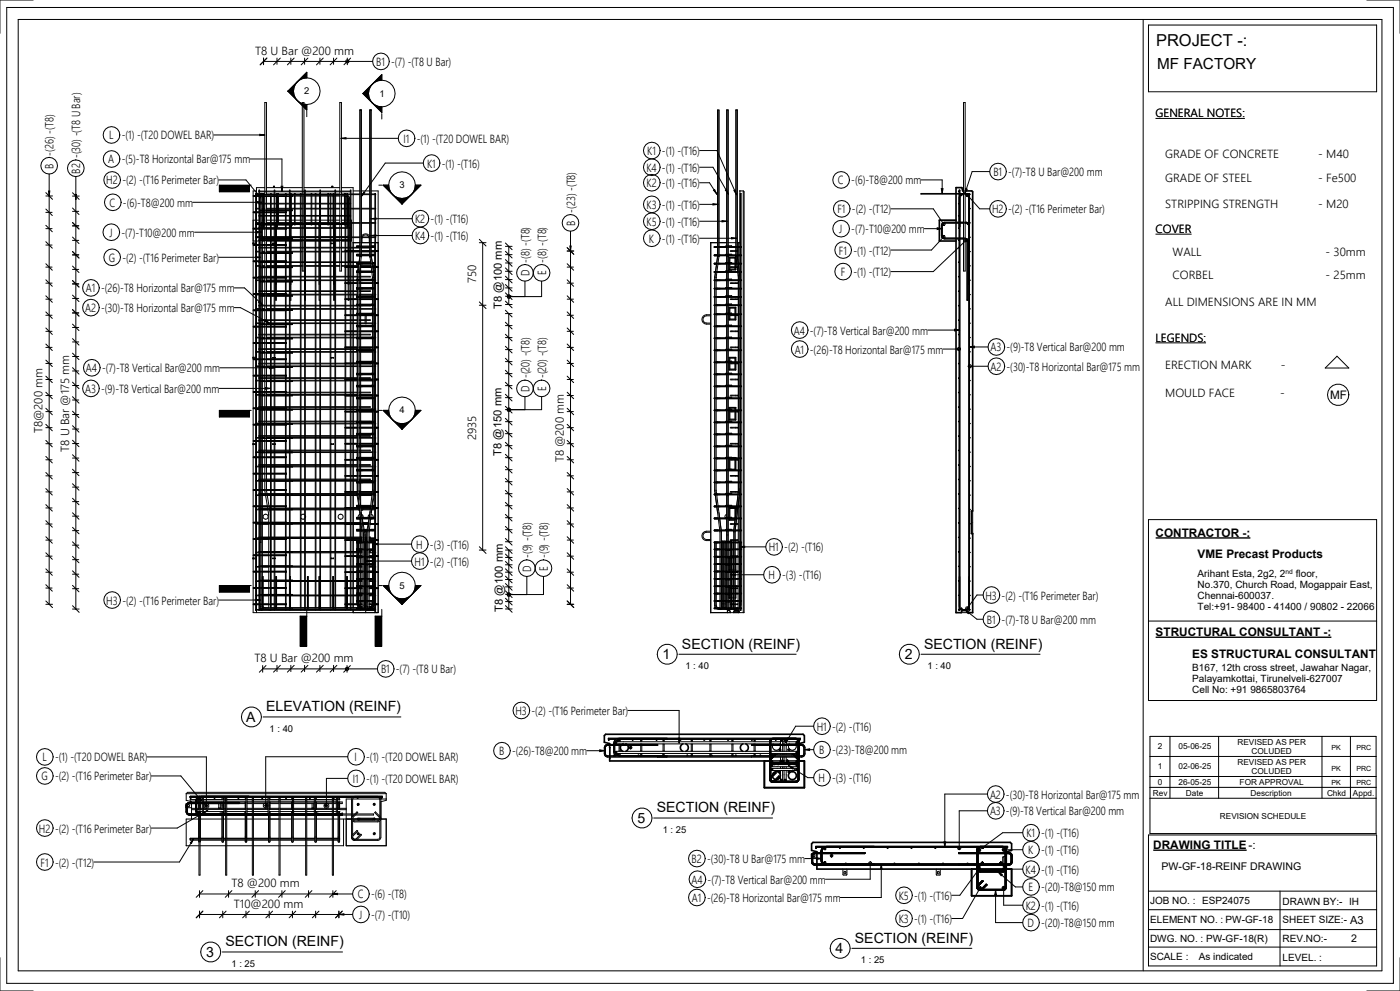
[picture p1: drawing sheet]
<svg xmlns="http://www.w3.org/2000/svg" width="420mm" height="297mm" viewBox="0 0 420 297" stroke-linecap="round" stroke-linejoin="round" font-family="sans-serif">
<defs><g id="words">
<text font-size="4.9" x="346.9" y="13.9">PROJECT -:</text>
<text font-size="4.6" x="347.2" y="20.7">MF FACTORY</text>
<g font-size="4.2">
<text x="198.8" y="197.6">1</text>
<text x="204.6" y="194.4">SECTION (REINF)</text>
<text x="271.5" y="197.6">2</text>
<text x="277.3" y="194.4">SECTION (REINF)</text>
<text x="79.8" y="213.2">ELEVATION (REINF)</text>
<text x="73.8" y="216.4">A</text>
<text x="197" y="243.5">SECTION (REINF)</text>
<text x="191.3" y="246.7">5</text>
<text x="61.8" y="286.9">3</text>
<text x="67.6" y="283.7">SECTION (REINF)</text>
<text x="250.7" y="285.8">4</text>
<text x="256.5" y="282.6">SECTION (REINF)</text>
</g>
<g font-size="3.5">
<text x="76.5" y="16.4">T8 U Bar @200 mm</text>
<text x="112.9" y="19.8">B1 -(7) -(T8 U Bar)</text>
<text x="346.7" y="35.2">GENERAL NOTES:</text>
<text x="32.7" y="41.8">L</text>
<text x="36.5" y="41.8">-(1) -(T20 DOWEL BAR)</text>
<text x="121" y="42.8">I1 -(1) -(T20 DOWEL BAR)</text>
<text x="194.2" y="46.5">K1 -(1) -(T16)</text>
<text x="349.6" y="47.3">GRADE OF CONCRETE</text>
<text x="395.5" y="47.3">- M40</text>
<text x="16.1" y="50.6" transform="rotate(-90 16.1 50.6)">B -(26) -(T8)</text>
<text x="24.1" y="52.1" transform="rotate(-90 24.1 52.1)">B2 -(30) -(T8 U Bar)</text>
<text x="32.5" y="49">A -(5)-T8 Horizontal Bar@175 mm</text>
<text x="128.1" y="50.2">K1 -(1) -(T16)</text>
<text x="194" y="51.5">K4 -(1) -(T16)</text>
<text x="298.1" y="52.8">B1 -(7)-T8 U Bar@200 mm</text>
<text x="31.9" y="55.3">H2 -(2) -(T16 Perimeter Bar)</text>
<text x="194" y="56.1">K2 -(1) -(T16)</text>
<text x="251.4" y="55.3">C -(6)-T8@200 mm</text>
<text x="349.6" y="54.6">GRADE OF STEEL</text>
<text x="395.5" y="54.6">- Fe500</text>
<text x="32.9" y="62">C -(6)-T8@200 mm</text>
<text x="194" y="62.6">K3 -(1) -(T16)</text>
<text x="251.3" y="64">F1 -(2) -(T12)</text>
<text x="297.7" y="64">H2 -(2) -(T16 Perimeter Bar)</text>
<text x="349.6" y="62.3">STRIPPING STRENGTH</text>
<text x="395.5" y="62.3">- M20</text>
<text x="32.8" y="71">J</text>
<text x="36.5" y="71">-(7)-T10@200 mm</text>
<text x="124.5" y="72">K4 -(1) -(T16)</text>
<text x="124.6" y="66.9">K2 -(1) -(T16)</text>
<text x="172.5" y="67.7" transform="rotate(-90 172.5 67.7)">B -(23) -(T8)</text>
<text x="194" y="67.7">K5 -(1) -(T16)</text>
<text x="251.8" y="69.9">J</text>
<text x="255.4" y="69.9">-(7)-T10@200 mm</text>
<text x="346.7" y="69.9">COVER</text>
<text x="194.7" y="72.8">K -(1) -(T16)</text>
<text x="251.7" y="76.3">F1 -(1) -(T12)</text>
<text x="351.8" y="76.8">WALL</text>
<text x="397.8" y="76.8">- 30mm</text>
<text x="32.6" y="78.5">G -(2) -(T16 Perimeter Bar)</text>
<text x="158.9" y="82.8" transform="rotate(-90 158.9 82.8)">D -(8) -(T8)</text>
<text x="163.9" y="82.6" transform="rotate(-90 163.9 82.6)">E -(8) -(T8)</text>
<text x="252.3" y="82.8">F -(1) -(T12)</text>
<text x="351.8" y="83.5">CORBEL</text>
<text x="397.8" y="83.5">- 25mm</text>
<text x="25.8" y="87.7">A1 -(26)-T8 Horizontal Bar@175 mm</text>
<text x="142.8" y="84.9" transform="rotate(-90 142.8 84.9)">750</text>
<text x="25.6" y="93.6">A2 -(30)-T8 Horizontal Bar@175 mm</text>
<text x="349.6" y="91.6">ALL DIMENSIONS ARE IN MM</text>
<text x="238.2" y="100.3">A4 -(7)-T8 Vertical Bar@200 mm</text>
<text x="238.4" y="106">A1 -(26)-T8 Horizontal Bar@175 mm</text>
<text x="297.2" y="105.4">A3 -(9)-T8 Vertical Bar@200 mm</text>
<text x="346.7" y="102.5">LEGENDS:</text>
<text x="25.8" y="111.6">A4 -(7)-T8 Vertical Bar@200 mm</text>
<text x="297.2" y="111.1">A2 -(30)-T8 Horizontal Bar@175 mm</text>
<text x="349.6" y="110.8">ERECTION MARK</text>
<text x="384.3" y="110.8">-</text>
<text x="25.6" y="117.8">A3 -(9)-T8 Vertical Bar@200 mm</text>
<text x="158.9" y="117.5" transform="rotate(-90 158.9 117.5)">D -(20) -(T8)</text>
<text x="163.9" y="117.2" transform="rotate(-90 163.9 117.2)">E -(20) -(T8)</text>
<text x="349.6" y="119.1">MOULD FACE</text>
<text x="384.2" y="119.1">-</text>
<text x="399.1" y="119.7">MF</text>
<text x="12.8" y="129.9" transform="rotate(-90 12.8 129.9)">T8@200 mm</text>
<text x="20.8" y="135.5" transform="rotate(-90 20.8 135.5)">T8 U Bar @175 mm</text>
<text x="142.8" y="132" transform="rotate(-90 142.8 132)">2935</text>
<text x="169.2" y="138.6" transform="rotate(-90 169.2 138.6)">T8 @200 mm</text>
<text x="346.8" y="160.9">CONTRACTOR -:</text>
<text x="124.9" y="164.5">H -(3) -(T16)</text>
<text x="230.7" y="165.3">H1 -(2) -(T16)</text>
<text x="359.3" y="167.3">VME Precast Products</text>
<text x="124.4" y="169.6">H1 -(2) -(T16)</text>
<text x="159.4" y="171.4" transform="rotate(-90 159.4 171.4)">D -(9) -(T8)</text>
<text x="164.4" y="171.1" transform="rotate(-90 164.4 171.1)">E -(9) -(T8)</text>
<text x="230.6" y="173.7">H -(3) -(T16)</text>
<text x="295.7" y="179.7">H3 -(2) -(T16 Perimeter Bar)</text>
<text x="31.9" y="181.2">H3 -(2) -(T16 Perimeter Bar)</text>
<text x="296.1" y="187">B1 -(7)-T8 U Bar@200 mm</text>
<text x="346.8" y="190.7">STRUCTURAL CONSULTANT -:</text>
<text x="357.7" y="197.1">ES STRUCTURAL CONSULTANT</text>
<text x="76.4" y="198.5">T8 U Bar @200 mm</text>
<text x="114.3" y="201.9">B1 -(7) -(T8 U Bar)</text>
<text x="154.6" y="214.3">H3 -(2) -(T16 Perimeter Bar)</text>
<text x="245" y="219.1">H1 -(2) -(T16)</text>
<text x="149.7" y="226.4">B -(26)-T8@200 mm</text>
<text x="245.8" y="226.1">B -(23)-T8@200 mm</text>
<text x="12.4" y="234">G -(2) -(T16 Perimeter Bar)</text>
<text x="12.7" y="228.3">L</text>
<text x="16.5" y="228.3">-(1) -(T20 DOWEL BAR)</text>
<text x="106.4" y="228.2">I</text>
<text x="109.9" y="228.2">-(1) -(T20 DOWEL BAR)</text>
<text x="105.9" y="234.7">I1 -(1) -(T20 DOWEL BAR)</text>
<text x="245.6" y="234.5">H -(3) -(T16)</text>
<text x="297.1" y="239.4">A2 -(30)-T8 Horizontal Bar@175 mm</text>
<text x="297.1" y="244.4">A3 -(9)-T8 Vertical Bar@200 mm</text>
<text x="11.7" y="249.6">H2 -(2) -(T16 Perimeter Bar)</text>
<text x="308" y="251">K1 -(1) -(T16)</text>
<text x="308.5" y="256.1">K -(1) -(T16)</text>
<text x="346" y="254.5">DRAWING TITLE</text>
<text x="374.6" y="254.5">-:</text>
<text x="12.2" y="259.8">F1 -(2) -(T12)</text>
<text x="207.5" y="258.7">B2 -(30)-T8 U Bar@175 mm</text>
<text x="307.7" y="261.9">K4 -(1) -(T16)</text>
<text x="69.4" y="266">T8 @200 mm</text>
<text x="107.3" y="269.4">C -(6) -(T8)</text>
<text x="207.5" y="264.9">A4 -(7)-T8 Vertical Bar@200 mm</text>
<text x="269.7" y="269.7">K5 -(1) -(T16)</text>
<text x="308.6" y="267.2">E -(20)-T8@150 mm</text>
<text x="70.2" y="272.2">T10@200 mm</text>
<text x="107.7" y="275.5">J</text>
<text x="111.4" y="275.5">-(7) -(T10)</text>
<text x="207.6" y="270.4">A1 -(26)-T8 Horizontal Bar@175 mm</text>
<text x="307.8" y="272.7">K2 -(1) -(T16)</text>
<text x="269.7" y="276.7">K3 -(1) -(T16)</text>
<text x="308.3" y="277.9">D -(20)-T8@150 mm</text>
</g>
<g font-size="3.4">
<text x="150.6" y="92.6" transform="rotate(-90 150.6 92.6)">T8 @100 mm</text>
<text x="150.5" y="136.6" transform="rotate(-90 150.5 136.6)">T8 @150 mm</text>
<text x="150.9" y="183.4" transform="rotate(-90 150.9 183.4)">T8 @100 mm</text>
<text x="405.1" y="276.9">A3</text>
</g>
<g font-size="3.2">
<text x="348.5" y="260.9">PW-GF-18-REINF DRAWING</text>
<text x="405.5" y="282.4">2</text>
</g>
<g font-size="3">
<text x="359.3" y="172.9">Arihant Esta, 2g2, 2</text>
<text x="388.8" y="172.9">floor,</text>
<text x="359.3" y="176.2">No.370, Church Road, Mogappair East,</text>
<text x="359.3" y="179.5">Chennai-600037.</text>
<text x="359.3" y="182.8">Tel:+91- 98400 - 41400 / 90802 - 22066</text>
<text x="357.7" y="201.1">B167, 12th cross street, Jawahar Nagar,</text>
<text x="357.7" y="204.4">Palayamkottai, Tirunelveli-627007</text>
<text x="357.7" y="207.8">Cell No: +91 9865803764</text>
<text x="345.1" y="270.9">JOB NO. :</text>
<text x="360.7" y="271.1">ESP24075</text>
<text x="384.8" y="271.4">DRAWN BY:-</text>
<text x="404.8" y="271.4">IH</text>
<text x="345.1" y="276.8">ELEMENT NO. :</text>
<text x="367.7" y="276.8">PW-GF-18</text>
<text x="384.8" y="276.8">SHEET SIZE:-</text>
<text x="345.1" y="282.4">DWG. NO. :</text>
<text x="345.1" y="287.7">SCALE :</text>
<text x="359.7" y="287.7">As indicated</text>
<text x="361.9" y="282.4">PW-GF-18(R)</text>
<text x="384.8" y="282.4">REV.NO:-</text>
<text x="384.8" y="288">LEVEL. :</text>
</g>
<g font-size="2.8">
<text x="91.3" y="28.3">2</text>
<text x="113.8" y="29">1</text>
<text x="119.9" y="56.4">3</text>
<text x="119.9" y="124">4</text>
<text x="119.9" y="176.5">5</text>
<text x="205.7" y="200.6">1 : 40</text>
<text x="278.3" y="200.6">1 : 40</text>
<text x="80.9" y="219.4">1 : 40</text>
<text x="198.9" y="249.7">1 : 25</text>
<text x="69.5" y="289.9">1 : 25</text>
<text x="258.3" y="288.8">1 : 25</text>
</g>
<g font-size="2.5">
<text x="347.4" y="224.7">2</text>
<text x="353.6" y="224.7">05-06-25</text>
<text x="371.3" y="223.3">REVISED AS PER</text>
<text x="375.5" y="226.1">COLUDED</text>
<text x="347.4" y="230.7">1</text>
<text x="353.6" y="230.7">02-06-25</text>
<text x="371.3" y="229.3">REVISED AS PER</text>
<text x="375.5" y="232.1">COLUDED</text>
<text x="345.9" y="238.6">Rev</text>
<text x="347.4" y="235.3">0</text>
<text x="353.6" y="235.3">26-05-25</text>
<text x="355.9" y="238.6">Date</text>
<text x="372" y="235.3">FOR APPROVAL</text>
<text x="375.3" y="238.6">Description</text>
<text x="398.2" y="238.6">Chkd</text>
<text x="406" y="238.6">Appd.</text>
<text x="366" y="245.4">REVISION SCHEDULE</text>
</g>
<g font-size="2.1">
<text x="399.5" y="224.8">PK</text>
<text x="407" y="224.8">PRC</text>
<text x="399.5" y="231">PK</text>
<text x="407" y="231">PRC</text>
<text x="399.5" y="235.2">PK</text>
<text x="407" y="235.2">PRC</text>
</g>
<text font-size="2" x="385.7" y="172">nd</text>
</g></defs>
<g fill="#000">
<path d="M86.4 27.3l2.8-2.8-1 1.8-.2 1zM86.4 27.3h1.6l.2 1.1 1 1.8zM92 21.7v1.6l-2 .6-.8 .6zM89.2 30.2l.8 .6 2 .5v1.7zM108.9 28l2.8-2.8-.6 .8-.5 2zM108.9 28h1.7l.1 1.1 1 1.8zM114.6 22.4v1.6l-2 .6-.9 .6zM111.7 30.9l.9 .6 2 .5v1.7zM65.8 55.5h9v2h-9zM77.1 58.2l.3-.2 .8 1.3zM78.5 58v.2zM77.9 40.3l1.5 .2-1.5 .2z"/>
<path d="M83.5 58v.2zM84.3 55.8h.6l-.3 1.5zM88.4 58.1h.2zM93.5 58v.2zM98.4 58.1h.2zM102.3 41.5l1.5-.2v.4zM103.4 58.1h.2zM109.1 57.6l.3 .2-1 1.1zM115 55.5h1.6l.6 2 .6 .8zM124.6 55.5h1.7l-2.8 2.8 1-1.8zM287.6 57.4h.2zM288.4 58.3l.2 .3-.3-.1z"/>
<path d="M290.2 58.3l.2 .3-.3-.1zM291 58.2v.2zM76.7 76.9l1.5 .2-1.5 .2zM77 60.4l1.5 .2-1.5 .3zM111.3 70.6l1.5-.2v.4zM111.3 65.6l1.5-.2v.4zM120.6 59.5l2-.5 .9-.7-2.9 2.9zM117.8 58.3l.8 .7 2 .5v1.7zM282.9 71.1l.2-.2 .1 .2-.1 .1zM282.9 67.2l.2-.2 .1 .2-.1 .1zM287.7 78.5v.2zM287.6 74.3h.2z"/>
<path d="M287.6 72h.2zM287.6 68.4h.2zM287.6 64.7h.2zM287.6 61h.2zM289.7 72l.2-.1 .1 .1-.1 .2zM290.4 67l.1 .2-.1 .1-.2-.1zM291 79.6v.2zM290.9 75.4h.2zM290.9 71.1h.2zM290.9 66.8h.2zM290.9 62.5h.2zM78 90.3l.9 1.2-1.3-.9z"/>
<path d="M79.5 95.8l1.2 1-1.4-.5zM287.7 95.9v.2zM287.6 91.6h.2zM287.6 87.3h.2zM287.6 82.9h.2zM290.9 96.9h.2zM290.9 92.6h.2zM291 88.2v.2zM291 83.9v.2zM79.6 116.2l1.5 .2-1.5 .3zM80.9 110l1.5 .3-1.5 .2zM287.6 117.7h.2z"/>
<path d="M287.6 113.3h.2zM287.6 109h.2zM287.6 104.7h.2zM287.7 100.2v.2zM291 118.3v.2zM290.9 114.1h.2zM290.9 109.8h.2zM290.9 105.5h.2zM290.9 101.2h.2zM65.8 123h9v2h-9zM115 123h1.6l.6 2 .6 .9zM120.6 127l2-.5 .9-.6-2.9 2.8z"/>
<path d="M117.8 125.9l.8 .6 2 .5v1.7zM124.6 123h1.7l-2.8 2.9 .6-.9zM287.6 139.4h.2zM287.7 134.9v.2zM287.7 130.6v.2zM287.7 126.3v.2zM287.6 122h.2zM290.9 139.9h.2zM290.9 135.6h.2zM291 131.2v.2zM291 126.9v.2zM291 122.6v.2z"/>
<path d="M287.6 156.8h.2zM287.6 152.4h.2zM287.6 148.1h.2zM287.6 143.7h.2zM290.9 157h.2zM290.9 152.7h.2zM290.9 148.5h.2zM290.9 144.2h.2zM65.8 175.5h9v2h-9zM76.6 179.7l1.5 .2-1.5 .2zM110 168.2l1.5-.2v.4zM111.8 163.1l1.5-.2v.4z"/>
<path d="M115 175.5h1.6l.6 2 .6 .9zM124.6 175.5h1.7l-2.8 2.9 .6-.9zM287.6 178.5h.2zM287.7 174v.2zM287.7 169.7v.2zM287.7 165.3v.2zM287.7 161v.2zM290.9 178.5h.2zM291 174.1v.2zM291 169.8v.2zM291 165.5v.2zM291 161.2v.2z"/>
<path d="M90 184.7h2v9h-2zM112.6 184.7h2v9h-2zM120.6 179.6l2-.6 .9-.6-2.9 2.8zM117.8 178.4l.8 .6 2 .6v1.6zM287.6 182.8h.2zM288.3 182.3l.4 .1-.2 .2zM290.1 182.3l.4 .1-.2 .2zM290.9 182.8h.2zM57.2 239.1h.2l-.2 .3zM59.6 239.3h.5l-.1 .4-.4-.2zM64.3 239.1l.2 .2-.2 .1zM71.5 239.1l.2 .2-.2 .1z"/>
<path d="M78.6 239.1l.2 .2-.2 .1zM85.8 239.1h.2l-.2 .3zM93 239.1h.1l-.1 .3zM100.1 239.1l.2 .2-.3-.1zM107.3 239.1l.2 .2-.2 .1zM114.4 239.1h.2l-.2 .3zM182.6 221.7h.2l-.2 .3zM184.2 226.4l.3 .1-.2 .1zM184.5 222.5l.3-.1 .3 .4-.4 .2zM184.5 225.4h.6v.2l-.4 .3zM185.1 221.9h.5l-.1 .4-.5-.2zM185.1 226h.5l-.1 .5-.5-.2z"/>
<path d="M185.9 221.7h.1l-.1 .3zM185.9 226.3l.1 .1-.1 .2zM189.8 221.7h.2l-.2 .3zM191.5 226.4l.2-.1v.3zM192.4 221.7h.1l-.1 .3zM192.4 226.3l.1 .1-.1 .2zM197 221.7h.1l-.1 .3zM198.8 226.4l.2-.1v.3zM199.1 221.7l.1 .2-.1 .1zM199.1 226.3l.1 .2-.1 .1zM204.1 221.7h.2l-.2 .3zM206.1 226.4l.2-.1v.3z"/>
<path d="M207.5 221.7l.2 .2-.2 .1zM207.5 226.3l.2 .2-.2 .1zM211.3 221.7l.2 .2-.2 .1zM213.1 221.7h.2l-.2 .3zM213.1 226.3l.2 .1-.2 .2zM213.4 226.4l.2-.1v.3zM218.4 221.7h.2l-.2 .3zM219.7 221.7l.2 .2-.2 .1zM219.7 226.3l.2 .2-.2 .1zM220.6 226.4l.3 .1h-.3zM225.6 221.7l.2 .2-.3-.1zM226.4 221.7h.1l-.1 .3z"/>
<path d="M226.4 226.3l.1 .2h-.2zM228 226.4l.3 .1h-.3zM231.3 226.3h.5l.1 .3-.4 .2zM231.3 229.3h.5l-.1 .5h-.3zM231.3 230.5h.5l.1 .2-.4 .3zM232.7 221.7h.2l-.2 .3zM233.8 231.1l.4 .2-.3 .4-.3-.4zM233.8 224.5l.5 .2v.3h-.5zM234.2 221.8l.5-.1 .1 .3-.4 .3zM234.2 233.8l.5-.2 .1 .3-.4 .3zM234.6 227.8l.4 .3-.3 .4-.2-.2zM235.3 221.8l.5-.1 .1 .3-.4 .3z"/>
<path d="M235.3 233.8l.5-.2 .1 .3-.4 .3zM236 227.9l.2-.1 .3 .4-.4 .2zM236.5 231.2h.5l-.1 .5-.5-.2zM236.4 224.6l.3-.1 .3 .4-.5 .2zM238.8 222.5h.5l.1 .3-.4 .2zM238.8 225.4h.5l-.1 .5h-.2zM238.9 226.3h.5l-.1 .5h-.3zM238.9 229.3h.5l-.1 .5-.4-.1zM238.9 230.5h.5l-.1 .5h-.3zM239.9 221.7l.2 .2-.2 .1zM58.7 243.8l.3 .1-.1 .1zM59.6 243.4h.5l-.1 .5-.4-.2z"/>
<path d="M66 243.8l.2-.1v.3zM73.3 243.8l.3 .1-.3 .1zM80.6 243.8l.3 .1-.1 .1zM87.9 243.8l.3 .1-.3 .1zM95.2 243.8l.2-.1v.3zM102.6 243.8l.2 .1-.1 .1zM107.3 249.7h.3l.1 .4h-.5zM107.3 245.3l.5 .2-.3 .4-.3-.4zM107.3 240.9l.5 .1v.3l-.5 .1zM112 245.3h.5l-.1 .5h-.3zM112 249.8l.5-.1-.1 .5-.4-.2zM112.1 240.9l.5 .1-.2 .4-.4-.2z"/>
<path d="M244.8 254.1h.2l-.2 .3zM246.3 258.8l.3 .1-.1 .1zM247.3 254.3h.5l-.1 .5-.5-.3zM247.3 258.4h.5l-.1 .5-.5-.2zM252 254.1l.2 .2-.2 .1zM253.7 258.8l.2 .1-.1 .1zM259.1 254.1l.2 .2-.3-.1zM261 258.8l.3 .1-.3 .1zM266.3 254.1l.2 .2-.2 .1zM268.3 258.8l.2-.1v.3zM273.5 254.1l.1 .2-.1 .1zM275.6 258.8l.3 .1-.1 .1z"/>
<path d="M280.6 254.1h.2l-.2 .3zM282.8 258.8l.3 .1-.1 .1zM287.8 254.1h.1l-.1 .3zM290.2 258.8l.2-.1v.3zM293.6 254.5h.3l.2 .5h-.5zM294.9 254.1l.2 .2-.2 .1zM301.1 254.6h.5l-.2 .5-.4-.3zM302.1 254.1h.2l-.2 .3zM293.6 260.3l.5 .2-.3 .4-.3-.4zM293.9 266l.4 .2v.3h-.5zM300.9 266.1h.5l-.1 .4-.3 .1zM301 260.3h.5l-.1 .5h-.2z"/>
<circle cx="189.2" cy="224.1" r=".4"/>
<circle cx="61.9" cy="241.5" r=".4"/>
<circle cx="79.9" cy="241.5" r=".4"/>
<circle cx="97.9" cy="241.5" r=".4"/>
<circle cx="249.5" cy="256.5" r=".4"/>
</g>
<g fill="none" stroke="#000" stroke-width=".3">
<path d="M79.1 17.4v2M80.1 17.4l-2.1 2M83.1 17.4v1.9M84.1 17.4l-2 2M87.3 17.4v1.9M88.3 17.4l-2.1 2M91.4 17.4v1.9M92.4 17.4l-2 2M96 17.4v1.9M97 17.4l-2 2M100.1 17.4v1.9M101.1 17.4l-2 2"/>
<path d="M103.9 18l.4-.1 .4 .3v.4l-.4 .3-.4-.1-.2-.4zM104.2 17.4v2M105.2 17.4l-2 2M111.8 18.4h-32.7M86.4 27.3l5.6 5.7v-1.7M86.4 27.3h1.6M88 27.3a4 4 0 0 0 4 4M92 23.3a4 4 0 0 1 4 4 4 4 0 0 1-4 4M92 23.3a4 4 0 0 0-4 4 4 4 0 0 0 4 4M92 23.3a4 4 0 0 0-4 4M92 23.3v-1.6l-5.6 5.6M92 33.3v1.7"/>
<path d="M108.9 28l5.7 5.7v-1.7M108.9 28h1.7M110.6 28a4 4 0 0 0 4 4M114.6 24a4 4 0 0 1 4 4 4 4 0 0 1-4 4M114.6 24a4 4 0 0 0-4 4 4 4 0 0 0 4 4M114.6 24a4 4 0 0 0-4 4M114.6 24v-1.6l-5.7 5.6M114.6 34v1.7M64.1 40.5h15.3M65.6 53.9h8.2l4.4 5.4M74.8 55.5v2h-9v-2h9.6M75 47.7h9.6v9.6"/>
<path d="M76 58.7h11.7v.2h-11.6zM76.7 58.7v-.7h.2v.7M76.7 58.9v4.6M76.9 58.9v4.6M77 57.2h-1v126.5h37.5v-2.4M77 58.4v.3M77 58.9v3.5M77.1 58.2l.3-.2 .8 1.3zM77.7 58.2h-.8M77.7 58.4h-.8M77.7 57.3h27.5v.2h-27.5M77.7 58.9v4.6"/>
<path d="M77.9 57.3v-.3h-.2v1.7M77.9 57.5v1.2M77.9 58.2h.4M77.9 58.4h.4M77.9 40.3l1.5 .2-1.5 .2zM78.3 58.9v2M78.3 58.9l-.4 1M78.5 58v.2zM78.7 58.2h.3M78.7 58.4h.3M78.7 58.7v-.7h-.4v.7M78.9 58.9l-.2 .2"/>
<path d="M79 58.1v.3l-.3 .2M79 58.1v.6M79 58.1h.2M79 58.9v2M79.2 58.1v.3M79.2 58.1v.6M79.2 58.2h.3M79.2 58.4h.1M79.2 58.9v2M79.5 56.3h-2.5v1.9M79.5 57.3v-26.6h.5v26.6M79.5 57.5v.8"/>
<path d="M79.5 58.9v2M80 57.5v.8M80 58.9v2M81.2 58.3v-.3h.2v.3M81.2 58.2h-1.2M81.2 58.9v2M81.4 58.9v2M82.1 55.9h.3M82.3 57.3v-.3h.2v.3M82.3 57.5v1.2M82.3 58.2h-.9M82.3 58.3l-3.1 .1"/>
<path d="M82.3 58.9v2M82.4 56.3v-.5h-.3v.5M82.5 57.5v1.2M82.5 58.9v2M83 58.1v.2h-.5M83 58.2h-.5M83 58.1v.6M83 58.1h.2M83 58.9v2M83.2 58.1v.2h3.6M83.2 58.1v.6M83.2 58.2l.2 .1"/>
<path d="M83.2 58.9v2M83.4 58.9v2M83.5 58v.2zM83.6 58.1v.2M83.6 58.9v2M84.3 55.8h.6l-.3 1.5zM85.6 58.3v-.3h.2v.3M85.6 58.9v2M85.6 58.2h-2M85.8 58.9v2M86 58.7v.2M86.8 57.3v-.3h.2v.3"/>
<path d="M86.8 57.5v1.2M86.8 58.2h-1M86.8 58.9v2M87 57.5v1.2M87 58.2h.2M87 58.9v2M87.2 58.1l-.2 .2M87.2 58.1v.6M87.2 58.1h.2M87.2 58.9v2M87.4 58.1v.6M87.4 58.2l1-.1v.2"/>
<path d="M87.4 58.9v2M87.7 58.7h3.6v2.2M88.4 58.7v2.2M88.4 58.1h.2zM88.6 58.1v.2M88.6 58.7v2.2M90.1 58.3v-.3h.2v.3M90.1 58.2h-1.5M90.1 58.7v2.2M90.3 58.2h.4M90.3 58.7v2.2M90.7 56.3h-10.7"/>
<path d="M90.7 57.3v-26.6h.5v26.6M90.7 57.5v.8M90.7 58.7v2.2M91.2 57.5v.8M91.2 58.7v2.2M91.2 58.2h.1M91.3 58.1v.2h-3.9v-.2M91.3 58.1v.9M91.4 58l-.1 .1M91.4 57.3v-.3h.2v.3M91.4 57.5v3.4M91.5 59v1.9"/>
<path d="M91.6 58.2l1.8-.1v.2M91.6 57.5v3.4M91.6 58.7h4.3v2.2M93.4 58.7v2.2M93.5 58v.2zM93.6 58.1v.2M93.6 58.7v2.2M94.6 58.2h-1M94.6 58.3v-.3h.2v.3M94.6 58.7v2.2M94.8 58.7v2.2M95.9 58.1v.2h-4.3"/>
<path d="M95.9 58.2h-1.1M95.9 58.1v.9M96 58l-.1 .1M96 57.3v-.3h.2v.3M96 57.5v3.4M96.1 59v1.9M96.2 58.2l2.2-.1v.2M96.2 57.5v3.4M96.2 58.7h3.8v2.2M98.4 58.7v2.2M98.4 58.1h.2zM98.6 58.1v.2"/>
<path d="M98.6 58.7v2.2M99.1 58.3v-.3h.2v.3M99.1 58.7v2.2M99.1 58.2h-.5M99.3 58.2h.7M99.3 58.7v2.2M99.6 55.9h.3M99.9 56.2v-.4h-.3v.4M100 58.1v.2h-3.8M100 58.1v.9M100 58.1h.2M100.2 58.1v.2h.3"/>
<path d="M100.2 58.1v.9M100.2 58.2h.3M100.5 57.5v3.4M100.5 58.7h-.3v2.2M100.7 57.3v-.3h-.2v.3M100.7 57.5v3.4M102 56.2l-10.8 .1M102 57.3v-26.6h.5v26.6M102 57.5v.8M102 58.7v2.2M102 58.2h-1.3M102.3 41.5l1.5-.2v.4z"/>
<path d="M102.3 41.5h17.2M102.5 56.2h3.5v2M102.5 58.2l.9-.1v.2M102.5 57.5v.8M102.5 58.7v2.2M103.4 58.7v2.2M103.4 58.1h.2zM103.4 58.7l.7 .3M103.4 58.3h-2.7M103.4 58.7h-2.7M103.5 58.1l.2-.1v.4h.4M103.6 58.1v.2"/>
<path d="M103.6 58.7v2.2M103.7 58.8v2.1M103.7 58.2h.4M104.1 58.1v.4l-.7-.2M104.1 59v1.9M104.1 58.1v.9M104.1 58.1h.2M104.3 58.1v.5l.2 .2a2.37 2.37 0 0 1 .5 2.1M104.3 58.1v2.8M104.3 58.2h.8M104.3 59.2l.3 .7zM104.6 59.9v1"/>
<path d="M105.1 57.3v-.3h.2v17.2M105.1 57.5v3.4M105.1 58.4h-.8M106 58.4v4M108 57.2h-2M108 58.2h-2.7M108 58.4h-2.7M109.1 57.6l.3 .2-1 1.1zM111 57.2h-2.6M111 58.2h-2.6M111 58.4h-2.6M111.4 57.2h2.1v18"/>
<path d="M112.5 58.2h-1.1M112.5 58.4h-1.1M112.7 58.2v.2M113.7 55.5h.9M116.6 55.5a4 4 0 0 1 4-4 4 4 0 0 1 4 4M116.6 55.5a4 4 0 0 0 4 4 4 4 0 0 0 4-4M116.6 55.5a4 4 0 0 0 4 4M116.6 55.5h-1.6l5.6 5.7M120.6 59.5v1.7M124.6 55.5a4 4 0 0 1-4 4M124.6 55.5h1.7l-5.7 5.7M127 48.9h-11.4l-7.2 10"/>
<path d="M222 57.2h.1M222 57.2h1M222 57.2v15.6h-.8M222.1 58h.2v124.9h-.2zM223 57.2l.3 .3v126.2h-10M223 57.2v126.5M287.6 57.4h.2zM287.8 58h-11.4v.2h11.4M288 58h2.3l.4 .2M288.2 58.4l-.2 .6 .2-.6 .6-.2zM288.4 58.3l.2 .3-.3-.1zM288.8 58l-.8 .4 .2-.2h-.2"/>
<path d="M289.1 58v-27.3h.5v27.3M289.1 58.2v8.4M289.6 58.2v8.4M289.9 58.2l.8 .5v8.4M289.9 58.2l.6 .2 .2 .6M289.9 58l.7 .3 .3 .7M289.9 58.2h-1.1M290.2 58.3l.2 .3-.3-.1zM290.7 58.4v-.4h.2v124.9h-.2l-.1-115.3M291 58.2v.2zM13.8 63.7h1.8M13.8 62.7l1.9 1.9"/>
<path d="M13.8 68.5h1.8M13.8 67.5l1.9 2M13.8 73.5h1.8M13.8 72.5l1.9 1.9M13.8 79.1l1.9 1.9M21.8 67.7h1.8M21.8 66.7l1.9 2M21.8 76.4h1.8M21.8 75.4l1.9 2M21.8 72.1h1.8M21.8 63.4h1.8M21.8 62.4l1.9 1.9"/>
<path d="M21.8 71.1l1.9 1.9M21.8 79.8l1.9 1.9M57.8 60.6h20.7M65.6 77.1h12.6M76 63.6l10-.1v.2h-9.9zM76 73.4l10-.1v.2h-9.9zM76.7 76.9l1.5 .2-1.5 .2zM76.7 62.4v.2M76.7 63.7v4.7M76.7 66h-.7M76.7 68.6v4.7M76.7 72.3h-.7"/>
<path d="M76.7 72.9h-.8v.2h.8M76.7 73.5v4.7M76.7 78.4v4.7M76.9 63.7v3.3M76.9 67.3v1.1M76.9 68.6v2.3M76.9 71.2v2.1M76.9 73.1h.1M76.9 72.9h.1M76.9 73.5v4.7M76.9 75.3h.8M76.9 75.5h.8"/>
<path d="M76.9 78.4v4.7M76.9 79.8h.8M77 62.6v.9M77 63.7v3M77 66.9v.1M77 67.3v1.1M77 68.6v2.3M77 71.2v2.1M77 73.5v1.8M77 75.5v2.7M77 78.4v1.2M77 79.8v3.3"/>
<path d="M77 60.4l1.5 .2-1.5 .3zM77.7 60.9h27.5v.2h-27.5M77.7 62.4h-.8M77.7 62.6h-.8M77.7 63.7v3.3M77.7 64.6h27.5v.2h-27.5M77.7 66h-.8M77.7 67.3v1.1M77.7 66.7h-.8M77.7 66.9h-.8M77.7 68.6v2.3M77.7 71.2v2.1"/>
<path d="M77.7 72.3h-.8M77.7 71.9h27.5v.2h-27.5M77.7 73.5v4.7M77.7 78.4v4.7M77.7 79.6h-.8M77.9 60.9v-2h.8v2M77.9 63.7v.9M77.9 64.8v2.2M77.9 67.3v1M77.9 68.6v2.3M77.9 72.1v1.2M77.9 73.5v.7"/>
<path d="M77.9 78.4v.1M77.9 78.7v4.1M77.9 79.6h.4M77.9 79.8h.4M77.9 61.1v2.4M77.9 71.2v.7M77.9 74.4v3.8M78.3 61.1v1.9M78.3 63.2v.3M78.3 63.7v.9M78.3 64.8v2.2M78.3 67.4v.9"/>
<path d="M78.3 68.6v2.3M78.3 71.2v.3M78.3 71.7v.2M78.3 72.1v1.2M78.3 73.5v.7M78.3 74.4v1.4M78.3 78.7v1.3h-.4h.8M78.3 76v2.2M78.3 78.4v.1M78.3 67.3h-1.6M78.3 67h-1.6M78.3 67.4h-.4"/>
<path d="M78.3 68.3h-.6M78.3 68.4l-2.3 .1 2.3 .1M78.3 71.2h-1.6M78.3 70.9h-1.6M78.6 67.4h4.1v3.5h-4.1M78.6 71.2h4.1v.3M78.7 61.1v1.9M78.7 63.2v.3M78.7 62.4h.3M78.7 64.8v2.2M78.7 62.6h.3M78.7 63h9v.2h-9"/>
<path d="M78.7 63.7v.9M78.7 67.4v.9M78.7 66h.3M78.7 66.7h.3M78.7 66.9h.3M78.7 68.6v2.3M78.7 71.2v.3M78.7 71.7v.2M78.7 74.4v1.4M78.7 72.1v1.2M78.7 72.2h.8M78.7 73.5v.7"/>
<path d="M78.7 76v2.2M78.7 78.7v1.3M78.7 75.8h9v.2h-9M78.7 78.4v.1M78.7 79.6h.8M78.7 63h-.8M78.7 63.2h-.8M78.7 71.7h-.8M78.7 75.8h-.8M78.7 76h-.8M79 61.1v1.9M79 63.2v.3"/>
<path d="M79 64.8v2.2M79 63.7v.9M79 67.4v.6h.2v-.6M79.2 61.1v1.9M79.2 63.2v.3M79.2 64.8v2.2M79.2 62.4h.3M79.2 63.7v.9M79.2 66.7h.3M79.2 66.9h.3M79.5 61.1v1.9M79.5 62.6h-.3"/>
<path d="M79.5 63.2v.3M79.5 63.7v.9M79.5 64.8v2.2M79.5 66h-.3M79.5 67.4v.9M79.5 68.6v2.3M79.5 71.2v.3M79.5 71.7v.2M79.5 72.1v1.2M79.5 71.9h-.8M79.5 72.3h-.8M79.5 73.5v.7"/>
<path d="M79.5 74.4v1.4M79.5 76v2.2M79.5 75.3h-.8M79.5 75.5h-.8M79.5 78.4v.1M79.5 78.7v1.3M79.5 79.8h-.8M80 61.1v1.9M80 63.2v.3M80 63.7v.9M80 64.8v2.2M80 67.4v.9"/>
<path d="M80 68.6v2.3M80 71.2v.3M80 71.7v.2M80 72.1v1.2M80 73.5v.7M80 74.4v1.4M80 76v2.2M80 78.4v.1M80 78.7v1.3M81.2 61.1v1.9M81.2 62.4h-1.2M81.2 62.6h-1.2"/>
<path d="M81.2 63.2v.3M81.2 63.7v.9M81.2 64.8v2.2M81.2 66h-1.2M81.2 66.7h-1.2M81.2 67.4v.9M81.2 66.9h-1.2M81.2 68.6v2.3M81.2 71.2v.3M81.2 71.7v.2M81.2 72.3h-1.2M81.2 72.2v1.1"/>
<path d="M81.2 73.5v.7M81.2 74.4v1.4M81.2 76v2.2M81.2 75.3h-1.2M81.2 75.5h-1.2M81.2 78.4v.1M81.2 78.7v1.3M81.2 79.6h-1.2M81.2 79.8h-1.2M81.4 61.1v1.9M81.4 63.2v.3M81.4 62.6h.9"/>
<path d="M81.4 63.7v.9M81.4 64.8v2.2M81.4 67.4v.9M81.4 68.6v2.3M81.4 71.2v.3M81.4 71.7v.2M81.4 72.2v1.1M81.4 73.5v.7M81.4 74.4v1.4M81.4 76v2.2M81.4 78.4v.1M81.4 78.7v1.3"/>
<path d="M81.9 72.9v.2M82.3 61.1v1.9M82.3 62.4h-.9M82.3 63.2v.3M82.3 63.7v.9M82.3 64.8v2.2M82.3 66h-.9M82.3 67.4v.9M82.3 66.7h-.9M82.3 66.9h-.9M82.3 68.6v2.3M82.3 71.2v.3"/>
<path d="M82.3 71.7v.2M82.3 72.3h-.9M82.3 72.1v1.2M82.3 72.2h-2.3M82.3 71.9h-2.3M82.3 72.9l-.5 .2h.5M82.3 73.5v.7M82.3 74.4v1.4M82.3 75.3h-.9M82.3 75.5h-.9M82.3 76v2.2M82.3 78.4v.1"/>
<path d="M82.3 78.7v1.3M82.3 79.6h-.9M82.3 79.8h-.9M82.5 61.1v1.9M82.5 63.2v.3M82.5 62.4h.5M82.5 62.6h.5M82.5 63.7v.9M82.5 64.8v2.2M82.5 66h.5M82.5 67.4v.9M82.5 66.7h.2"/>
<path d="M82.5 66.9h.2M82.5 68.6v2.3M82.5 71.2v.3M82.5 71.7v.2M82.5 72.3h.2M82.5 72.1v1.2M82.5 72.9v.2M82.5 73.5v.7M82.5 74.4v1.4M82.5 75.3h.2M82.5 75.5h.2M82.5 76v2.2"/>
<path d="M82.5 78.4v.1M82.5 78.7v1.3M82.5 79.6h.2M82.5 79.8h.2M82.7 66.8v.2h-4.1M82.7 71.7v.2M82.7 72.2v1.1M82.7 73.5v.7M82.7 66.8v.8M82.7 74.4v1.4M82.7 76v2.2M82.7 67.3h-4.1"/>
<path d="M82.7 68.4h-4.1M82.7 68.6h-4.1M82.7 68.3h-4.1M82.7 78.4v.1M82.7 78.7v1.3M82.7 71.5h-4.1l-.1-4.9-.2 4.9h-.4M82.7 70.6v.9M82.8 66.7h.2M82.9 71.7v.2M82.9 72.2v1.1M82.9 73.5v.7M82.9 66.8v.8"/>
<path d="M82.9 66.8h-.2M82.9 74.4v1.4M82.9 66.9h.1M82.9 76v2.2M82.9 67.4h4.1v3.5h-4.1zM82.9 68.4h3.1v.2h-3.1M82.9 78.4v.1M82.9 78.7v1.3M82.9 70.6v.9M83 61.1v1.9M83 63.2v.3M83 64.8v2.2"/>
<path d="M83 63.7v.9M83.2 61.1v1.9M83.2 63.2v.3M83.2 64.8v2.2M83.2 63.7v.9M83.2 66h.2M83.2 66.7h.2M83.2 67.4v.6h-.2v-.6M83.4 61.1v1.9M83.4 63.2v.3M83.4 62.4h-.2M83.4 62.6h-.2"/>
<path d="M83.4 63.7v.9M83.4 64.8v2.2M83.4 66.9h-.2M83.6 61.1v1.9M83.6 63.2v.3M83.6 63.7v.9M83.6 64.8v2.2M85.6 61.1v1.9M85.6 63.2v.3M85.6 62.4h-2M85.6 62.6h-2M85.6 63.7v.9"/>
<path d="M85.6 64.8v2.2M85.6 66h-2M85.6 66.7h-2M85.6 66.9h-2M85.6 67.4v.9M85.6 68.6v2.3M85.6 71.2v.3M85.6 72.3h-2.7M85.6 71.7v.2M85.6 72.2v1.1M85.6 73.5v.7M85.6 74.4v1.4"/>
<path d="M85.6 75.3h-2.7M85.6 75.5h-2.7M85.6 76v2.2M85.6 78.4v.1M85.6 78.7v1.3M85.6 79.6h-2.7M85.6 79.8h-2.7M85.8 61.1v1.9M85.8 63.2v.3M85.8 63.7v.9M85.8 64.8v2.2M85.8 67.4v.9"/>
<path d="M85.8 68.6v2.3M85.8 71.2v.3M85.8 71.7v.2M85.8 72.2v1.1M85.8 73.5v.7M85.8 74.4v1.4M85.8 76v2.2M85.8 78.4v.1M85.8 78.7v1.3M86 78.4v-.2l-10 .1 31.7 .2M86.8 61.1v1.9M86.8 62.4h-1"/>
<path d="M86.8 63.2v1.4M86.8 62.6h-1M86.8 64.8v2.2M86.8 66h-1M86.8 67.4v.9M86.8 66.7h-1M86.8 66.9h-1M86.8 68.5v2.4M86.8 71.2v.3M86.8 71.7v.2M86.8 72.3h-1M86.8 72.1v2.1"/>
<path d="M86.8 72.2h-4.3M86.8 71.9h-4.3M86.8 74.4v1.4M86.8 75.3h-1M86.8 75.5h-1M86.8 76v2.5M86.8 78.7v1.3M86.8 79.6h-1M86.8 79.8h-1M87 61.1v1.9M87 63.2v1.4M87 62.4h.2"/>
<path d="M87 62.6h.2M87 64.8v2.2h-4.1v-.2M87 66h.2M87 71.5v-.3h-4.1v.3M87 72.1v2.1M87 74.4v1.4M87 76v2.5M87 78.7v1.3M87 71.7v.2M87 67.3h-4.1M87 68.3h-4.1M87 68.5h-1"/>
<path d="M87 70.6v.9M87 71.5h-4.1M87.1 66.7h.1M87.2 61.1v1.9M87.2 63.2v1.4M87.2 64.8v1.8M87.3 71.7v.2M87.3 72.2v2M87.3 74.4v1.4M87.3 76v2.5M87.3 78.7v1.3M87.3 70.6v.9"/>
<path d="M87.3 71.5h.4v.2h-9M87.4 61.1v1.9M87.4 63.2v1.4M87.4 62.4h1M87.4 64.8v2.2M87.4 66.9h1M87.4 67.4l-.1 .6M87.7 67.3l-.4 .1M88.4 61.1v3.5M88.4 62.6h-1M88.4 64.8v2.2M88.4 66h-1"/>
<path d="M88.4 66.7h-1M88.4 67.3h.2M88.6 61.1v3.5M88.6 64.8v2.2M90.1 61.1v3.5M90.1 62.4h-1.5M90.1 62.6h-1.5M90.1 64.8v2.2M90.1 66h-1.5M90.1 66.7h-1.5M90.1 67.3v1M90.1 66.9h-1.5"/>
<path d="M90.1 68.5v2.4M90.1 71.2v.7M90.1 72.3h-2.8M90.1 72.2v2M90.1 74.4v4.1M90.1 75.3h-2.8M90.1 75.5h-2.8M90.1 78.7v4.1M90.1 79.6h-2.8M90.1 79.8h-2.8M90.3 61.1v3.5M90.3 64.8v2.2"/>
<path d="M90.3 67.3v1M90.3 68.5v2.4M90.3 71.2v.7M90.3 72.2v2M90.3 74.4v4.1M90.3 75.3h.4M90.3 75.5h.4M90.3 78.7v4.1M90.3 79.6h.4M90.3 79.8h.4M90.7 61.1v3.5M90.7 62.4h-.4"/>
<path d="M90.7 62.6h-.4M90.7 64.8v2.2M90.7 66h-.4M90.7 66.7h-.4M90.7 67.3v1M90.7 66.9h-.4M90.7 68.5v2.4M90.7 71.2v.7M90.7 71.9h-3.7M90.7 72.3h-.4M90.7 72.1v2.1M90.7 72.2h-3.7"/>
<path d="M90.7 74.4v4.1M91.2 61.1v3.5M91.2 62.4h.1M91.2 62.6h.1M91.2 64.8v2.2M91.2 66h.1M91.2 66.7h.1M91.2 66.9h.1M91.2 67.3v1M91.2 68.5v2.4M91.2 71.2v.7M91.2 72.1v2.1"/>
<path d="M91.2 72.3h.2M91.2 72.2h.2M91.2 74.4v4.1M91.2 75.3h.2M91.2 78.7v2.6h-.5v-2.6M91.2 79.6h.2M91.2 79.8h.2M91.3 61.1v3.5M91.3 64.8v2.2M91.3 67.3l.1 .7M91.4 72.2v2M91.4 74.4v4.1"/>
<path d="M91.4 75.5h-.2M91.4 67.3h-4.1M91.4 67h-4.1M91.4 68.3h-4.1M91.4 68.5h-4.1M91.4 78.7v4.1M91.4 70.6v1.3v-.7h-4.1v.3M91.4 61.1v3.5M91.4 64.8v1.9M91.4 71.5v.4M91.4 72.1v2.1M91.4 71.9h-.2"/>
<path d="M91.5 61.1v3.5M91.5 64.8v1.8M91.6 61.1v3.5M91.6 64.8v2l1.8-.1M91.6 71.5v.4M91.6 72.1v2.1M91.6 74.4v4.1M91.6 78.7v4.1M91.6 67.3h4.1v3.6h-4.1zM91.6 72.2v2M91.6 66.8h-.2v4.1h-4.1l-.1-4.3-.2 1M91.6 66.8v.8"/>
<path d="M93.4 61.1v3.5M93.4 62.4h-1.8M93.4 62.6h-1.8M93.4 64.8v2.2M93.4 66h-1.8M93.4 66.9h-1.8M93.6 61.1v3.5M93.6 64.8v2.2M93.6 67.3h-.2M94.6 61.1v3.5M94.6 62.4h-1M94.6 62.6h-1"/>
<path d="M94.6 64.8v2.2M94.6 66h-1M94.6 67.3v1M94.6 66.7h-1M94.6 66.9h-1M94.6 68.5v2.4M94.6 71.2v.7M94.6 72.3h-3M94.6 72.2v2M94.6 74.4v4.1M94.6 75.3h-3M94.6 75.5h-3"/>
<path d="M94.6 78.7v4.1M94.6 79.6h-3M94.6 79.8h-3M94.8 61.1v3.5M94.8 64.8v2.2M94.8 67.3v1M94.8 68.5v2.4M94.8 71.2v.7M94.8 72.2v2M94.8 74.4v4.1M94.8 78.7v4.1M95.7 66.8v.2h-4.1v-.2"/>
<path d="M95.7 66.9h-.9M95.7 72.3h-.9M95.7 72.2v2M95.7 66.8h.3v4.7M95.7 66.8v.8M95.7 74.4v4.1M95.7 75.3h-.9M95.7 75.5h-.9M95.7 68.3h-4.1M95.7 68.5h-4.1M95.7 78.7v4.1M95.7 70.6v1.3v-.7h-4.1v.7v-1.3"/>
<path d="M95.7 79.6h-.9M95.7 79.8h-.9M95.8 66.7h-1M95.8 66.7h.1M95.9 61.1v3.5M95.9 62.4h-1.1M95.9 62.6h-1.1M95.9 64.8v1.8M95.9 66h-1.1M96 61.1v3.5M96 64.8v2M96 71.5v.4"/>
<path d="M96 72.1v2.1M96 72.2h-4.4M96 71.9h-4.4M96 74.4v4.1M96 78.7v4.1M96.1 61.1v3.5M96.1 64.8v2.2M96.1 67.3l-.1 .7M96.2 61.1v3.5M96.2 64.8v2.2M96.2 67.3v1M96.2 68.5v2.4"/>
<path d="M96.2 71.2v.7M96.2 72.1v2.1M96.2 74.4v4.1M96.2 78.7v4.1M98.4 61.1v3.5M98.4 62.4h-2.2M98.4 62.6h-2.2M98.4 64.8v2.2M98.4 66h-2.2M98.4 67.3h.2M98.4 66.7h-2.2M98.4 66.9h-2.2"/>
<path d="M98.6 61.1v3.5M98.6 64.8v2.2M99.1 61.1v3.5M99.1 62.4h-.5M99.1 62.6h-.5M99.1 64.8v2.2M99.1 66h-.5M99.1 66.7h-.5M99.1 66.9h-.5M99.1 67.3v1M99.1 68.5v2.4M99.1 71.2v.7"/>
<path d="M99.1 72.3h-2.9M99.1 72.2v2M99.1 74.4v4.1M99.1 75.3h-2.9M99.1 75.5h-2.9M99.1 78.7v4.1M99.1 79.6h-2.9M99.1 79.8h-2.9M99.3 61.1v3.5M99.3 64.8v2.2M99.3 67.3v1M99.3 68.5v2.4"/>
<path d="M99.3 71.2v.7M99.3 72.2v2M99.3 74.4v4.1M99.3 78.7v4.1M99.3 79.6h.8M99.4 72.9v.2M100 61.1v3.5M100 62.4h-.7M100 62.6h-.7M100 64.8v2.2M100 66h-.7M100 66.7h-.7"/>
<path d="M100 66.9h-.7M100 67.3l.1 .7M100 72.9v.2M100.1 72.9l-.8 .2h.8M100.1 72.3h-.8M100.1 72.2v2M100.1 74.4v4.1M100.1 75.3h-.8M100.1 75.5h-.8M100.1 67h-4.1M100.1 67.3h-4.1M100.1 68.3h-4.1"/>
<path d="M100.1 68.5h-4.1M100.1 78.7v4.1M100.1 70.6v1.3v-.7h-4.1M100.1 79.8h-.8M100.2 61.1v3.5M100.2 62.4h.3M100.2 62.6h.3M100.2 64.8v1.8M100.2 66h.3M100.2 66.7h.3M100.4 67.3h4.1v3.6h-4.1zM100.4 72.3h.1"/>
<path d="M100.4 72.2v2M100.4 66.8h-.3v4.1h-4.1M100.4 66.8v.8M100.4 74.4v4.1M100.4 66.9h.1M100.4 78.7v4.1M100.4 79.6h.1M100.5 61.1v3.5M100.5 64.8v2.2M100.5 67.3v1M100.5 68.5v2.4M100.5 71.2v.7"/>
<path d="M100.5 72.1v2.1M100.5 71.9h-4.3M100.5 72.2h-4.3M100.5 74.4v4.1M100.5 75.3h-.1M100.5 75.5h-.1M100.5 78.7v4.1M100.5 79.8h-.1M100.7 61.1v3.5M100.7 64.8v2.2M100.7 67.3v1M100.7 68.5v2.4"/>
<path d="M100.7 71.2v.7M100.7 72.1v2.1M100.7 74.4v4.1M100.7 78.7v4.1M102 61.1v3.5M102 62.4h-1.3M102 62.6h-1.3M102 64.8v2.2M102 66h-1.3M102 67.3v1M102 66.7h-1.3M102 66.9h-1.3"/>
<path d="M102 68.5v2.4M102 71.2v.7M102 72.3h-1.3M102 72.1v2.1M102 72.2h-1.3M102 71.9h-1.3M102 74.4v4.1M102 75.3h-1.3M102 75.5h-1.3M102 79.6h-1.3M102 79.8h-1.3M102.5 61.1v3.5"/>
<path d="M102.5 64.8v2.2M102.5 67.3v1M102.5 68.5v2.4M102.5 71.2v.7M102.5 72.1v2.1M102.5 74.4v4.1M102.5 78.7v2.6h-.5v-2.6M103.4 61.1v3.5M103.4 62.4h-.9M103.4 62.6h-.9M103.4 64.8v2.2M103.4 66h-.9"/>
<path d="M103.4 67.3h.2M103.4 66.7h-.9M103.4 66.9h-.9M103.5 67.4v.9M103.5 68.5v2.4M103.5 71.2v.7M103.5 72.3h-1M103.5 72.2v2M103.5 74.4v4.1M103.5 75.3h-1M103.5 75.5h-1M103.5 78.7v4.1"/>
<path d="M103.5 79.6h-1M103.5 79.8h-1M103.6 61.1v3.5M103.6 64.8v2.2M103.7 61.1v3.5M103.7 64.8v2.2M103.7 67.3v1M103.7 66.7h.4M103.7 68.5v2.4M103.7 71.2v.7M103.7 72.2v2M103.7 74.4v.8"/>
<path d="M103.7 75.4v3.1M103.7 75.5h.8M103.7 78.7v1.3M103.7 79.8h.8M104.1 61.1v3.5M104.1 62.4h-.4M104.1 62.6h-.4M104.1 64.8v2.2M104.1 66h-.4M104.1 66.9h-.4M104.3 61.1v3.5M104.3 62.4h.3"/>
<path d="M104.3 64.8v2.2M104.3 62.6h.3M104.3 66h.3M104.3 66.7h.2M104.3 66.9h.2M104.3 67.3v.7h-.2v-.7M104.5 66.8v.2h-4.1v-.2M104.5 72.3h-.8M104.5 72.2v2M104.5 74.4v.8M104.5 66.8h.2v4.7M104.5 66.8v.8"/>
<path d="M104.5 75.4v3.1M104.5 68.3h-4.1M104.5 68.5h-4.1M104.5 78.7v1.3M104.5 70.6v1.3v-.7h-4.1v.7v-1.3M104.5 79.6h-.8M104.6 66.7h.1M104.6 61.1v3.5M104.6 64.8v1.8M104.6 71.5v.4M104.6 72.1v2.1M104.6 72.2h-2.1"/>
<path d="M104.6 71.9h-2.1M104.6 74.4v.8M104.7 67v.3M104.7 68.3h.5v.2h-.5M104.7 78.3v.2M104.7 78.7v1.3M104.7 70.9v.3M104.7 79.6h.4M104.7 79.8h.4M105 61.1v3.5M105 62.4h.1M105 62.6h.1"/>
<path d="M105 64.8v3.5M105 66.7h.1M105 66.9h.1M105 68.5v3.4M105 71h.1M105 71.2h.1M105 72.1v2.1M105 71.9h.1M105 72.3h.1M105 74.4v.8M105 72.2h.1M105 75.5h.1"/>
<path d="M105 75.4v2.9h-.4v-2.9M105.1 61.1v3.5M105.1 64.8v3.5M105.1 66h-.1M105.1 68.5v3.4M105.1 72.1v2.1M105.1 74.4v.8M105.1 75.4v3.1M105.1 78.7v1.3M105.3 66l.2 .7M105.3 74.4v.8M105.3 75.4v3.1"/>
<path d="M105.3 78.7v1.3M105.5 66.9v4.1M105.5 71.2l-.2 1.1M106 62.6v4.1M106 66.9v4.1M106 71.2v3M106 72.8h.1M106 74.4v.8M106 75.5v3M106 78.7v.9M106 79.8v.2M107.1 74v.2"/>
<path d="M107.1 76.6h.5zM107.1 76.4v.2M107.1 73.8h.9M107.1 73.8v.2M107.1 79.1h.5zM107.1 78.9v.2M107.1 76.2h.9M107.1 76.2v.2M107.1 74.2h.1M107.1 78.7h.5M107.1 78.7v.2M107.1 76.4h5.3"/>
<path d="M107.2 74h.4M107.2 78.9h.4h-.5M107.2 76.4h.4M107.5 80h-3.9v.2h3.8M107.5 79.8h-2.2M107.5 79.6h-2.2M107.6 73.8h-.5M107.6 76.2h-.5M107.6 74.2h-.5M107.6 79.1l-.4 2.1h-.1M107.7 78.7h-30M107.8 79.1l-.3 2.3h-.3h.4"/>
<path d="M107.8 78.7h-.7M107.9 74h-.8M107.9 74.2h-.8M107.9 76.6h-.8M107.9 76.4h-.8M107.9 78.9h-.8M107.9 79.1h-.8M108 62.4h-2.7M108 62.6h-2.7M108 66.7h-2.7M108 66.9h-2.7M108 71h-2.7"/>
<path d="M108 71.2h-2.7M108 72.8h-2M108 76.8l-.3 1.9M108 75.5h-2.7M108 74v-41h.4v41M108 76.8l-.2 2.1M108 74.2v2.2M108 74.4h-30.3M108 75.2h-4.4v.2h4.4M108 76.8h.1M108 76.6v.2M108.2 79.1l-.3 2.3h-.8"/>
<path d="M108.2 79.1v.9M108.2 78.5h2.9v.2h-2.9M108.4 74.2v2.2M108.4 76.8v.1M108.4 76.6l-.2 2.3M108.7 71.2l-.1 1.6M110.7 71a1.07 1.07 0 0 0-1-.6 1.07 1.07 0 0 0-1 .6M110.7 71.2l.1 1.6M111 62.4h-2.6M111 62.6h-2.6M111 66.7h-2.6M111 66.9h-2.6"/>
<path d="M111 71a1.39 1.39 0 0 0-1.3-.9 1.39 1.39 0 0 0-1.3 .9h2.6M111 71.2h-2.6M111 72.8h-2.6M111 75.5h-2.6M111 74.2v2.2M111 74.4h-2.6M111 75.4h-2.6M111 75.2h-2.6M111 76.8v.2M111 74v-41h.4v41M111 73.8h-2.6M111 76.2h-2.6"/>
<path d="M111 76.6v.2M111 76.9v.1M111 77l.1 .3M111 77l.3 1.9M111.2 78.7h-3M111.3 79.1l.2 2.3M111.3 70.6l1.5-.2v.4zM111.3 70.6h12.3M111.3 65.6l1.5-.2v.4zM111.3 65.6h12.3M111.3 79.6h-3.1M111.4 79.8h-3.2"/>
<path d="M111.4 80h-3.3M111.4 74.2v2.2M111.4 76.8h.1M111.4 76.6v.2M111.4 76.8v.1M111.4 76.9h.1M111.4 76.9l.3 2M111.4 76.9l.3 1.8M111.7 79.1l.3 2.3h.2M111.8 79.1l.4 2.1h.2M111.9 73.8h.5M111.9 76.2h.5"/>
<path d="M111.9 78.7h.5M111.9 79.1h-4.8M111.9 79.6h.6M111.9 79.8h.6M112 76.4h.2M112.2 78.9h-5.1M112.2 78.9h.1M112.2 78.9h-.3h.5M112.4 73.8h-1M112.4 73.8v.2M112.4 76.2h-1M112.4 76.2v.2"/>
<path d="M112.4 74v.2h-34.7M112.4 74h-5.3M112.4 78.7h-.8M112.4 78.7v.2M112.4 76.4v.2h-5.3M112.4 78.9v.2h-.5M112.5 72.8v2.4M112.5 75.5v4.1M112.5 79.8v.2M112.5 62.4h-1.1M112.5 62.6h-1.1M112.5 66.7h-1.1"/>
<path d="M112.5 66.9h-1.1M112.5 71h-1.1M112.5 71.2h-1.1M112.5 72.8h-1.1M112.5 75.2v-17.2h.2v17.2M112.5 75.4v4.6M112.5 75.5h-1.1M112.7 62.4v.2M112.7 66.7v.2M112.7 71v.2M112.7 75.4v4.6M112.7 79.6v.2"/>
<path d="M112.7 75.4v.1M113.5 75.2h-2.1M113.5 75.4h-2.1M113.5 75.2v.2M113.5 72.8h-.8M113.5 80h-1.5M113.5 80v.2M113.5 75.4v4.6M151.7 72.9l2 2M151.7 75.3l2 2M151.7 77.8l2 2M152.7 73.9v17.4"/>
<path d="M153.7 73.9h-2M153.7 76.3h-2M153.7 78.8h-2M170.2 79.1l1.9 1.9M170.2 75.3h1.9M170.2 74.3l1.9 1.9M213.3 72.8h2M213.3 72.8h.1M213.3 72.8v110.9M214.4 79.1h.5M214.4 79.1h.6l-.3 2.3M214.4 78.9v.2"/>
<path d="M214.4 76.6h.5M214.4 76.4v.2M214.4 76.6h.8M214.4 76.4h.8M214.4 74.2h.5M214.4 74v.2M214.4 74.2h.8M214.4 74h.8M214.4 78.9h.5h-.4M214.4 76.4h.5h-.4M214.4 74h.5h-.4M214.5 78.9h7.6"/>
<path d="M214.5 78.9h.1M214.5 76.4h.1M214.5 76.4h7.6M214.5 74h.1M214.5 74h7.6M215.3 76.8l-.3 2.1h-.6M215.3 76.8h.1M215.3 76.6v.2M215.3 74.2v2.2M215.3 74v-41h.4v41M215.4 79.1l-.3 2.3M215.7 74.2v2.2"/>
<path d="M215.7 76.6l-.3 2.3M215.7 72.8h2.4M217.8 78.9h.3M217.8 78.7v.2M217.8 76.2v.2h.9M217.8 73.8h.3v-40.8h.4v40.8h1v.2M217.8 73.8v.2M217.8 78.7h.9M217.8 78.9h.9M217.8 76.2h.9M217.8 73.8h.9M218.1 79.1v2.1h-.3"/>
<path d="M218.1 76.9v1.8h-.3M218.1 76.8v.1M218.1 76.6v.4M218.1 74.2v2h-.3M218.5 79.1v2.1h1v.2M218.5 76.8v.1M218.5 76.6v.4M218.5 76.9v1.8h1v.2M218.5 74.2v2h1v.2M218.5 72.8h2.3M218.8 79.1v1.8M218.8 77.1v1.6"/>
<path d="M218.8 77.1l.2 .3M218.8 77.1h2M219 79.1v1.5M219 77.4h1.5M219 77.4v1.3M219.1 80h1.7M219.1 75.2l2.3 .1-2.3 .1M220.5 79.1v.9M220.5 77.4v1.5M220.8 80l.6 .1-.6 .1M220.8 77.1l-.3 .3M220.8 79.1v.9"/>
<path d="M220.8 77.1v1.8M220.8 75.4v1M220.8 74.2v1M220.8 76.6l.3 2.3M220.8 74v-41h.4v41M221.1 79.1l.1 .9M221.2 75.4v1M221.2 74.2v1M221.2 76.8h.1M221.2 76.6v.2M221.2 76.8l.3 2.1M221.5 79.3l.3 2.1"/>
<path d="M221.5 76.6v2.3M221.5 74.2v2.2M221.5 72.8v1.2M221.8 79.1v2.2M221.8 76.6v2.3M221.8 74.2v2.2M221.8 72.8v1.2M222.1 79.1h-7.7M222.1 76.6h-7.7M222.1 74.2h-7.7M222.3 78.9l.2 .1-.2 .1M222.3 76.4l.2 .1-.2 .1"/>
<path d="M222.3 74l.2 .1-.2 .1M282.7 70.6l.2 .6 .6 .2M282.7 67.6v3M282.9 67.2l.2-.2 .1 .2-.1 .1zM283.1 70.9l.1 .2-.1 .1-.2-.1zM283.5 66.9l-.6 .2-.2 .5M283.5 71.4h6.2l.6 .5 .1 .5M286.9 71.6v.7M286.9 66.9v4.5M286.9 66v.6M287.6 74.3h.2zM287.6 72h.2z"/>
<path d="M287.6 68.4h.2zM287.6 64.7h.2zM287.6 61h.2zM287.7 78.5v.2zM287.8 71.6v111.3h.2v-111.3M287.8 66.9v4.5M287.8 66.6v-9.6h.2v9.6M288 66.9v4.5M289.1 71.6v9.7h.5v-9.6l.6 .7M289.1 66.9v4.5M289.6 66.9v4.5l.5 .3 .3 .7M289.7 72l.2-.1 .1 .1-.1 .2z"/>
<path d="M289.9 66.6l.8 .4M289.9 66.6l-6.9 .2-.5 .8v3l.3 .7 .4 .3h6.2l.5 .2 .3 .6M289.9 66.9l.5 .2 .2 .5M289.9 66.6l.7 .3 .3 .7M289.9 66.9h-6.4M290.2 72.4v17.6h.2v-17.6M290.4 67l.1 .2-.1 .1-.2-.1zM290.9 75.4h.2zM290.9 71.1h.2zM290.9 66.8h.2zM290.9 62.5h.2zM291 79.6v.2z"/>
<path d="M13.8 80.1h1.8M13.8 94.5h1.8M13.8 89.7h1.8M13.8 84.9h1.8M13.8 93.5l1.9 2M13.8 88.7l1.9 1.9M13.8 83.9l1.9 1.9M13.8 99.3h1.8M13.8 98.3l1.9 2M21.8 85.1h1.8M21.8 84.1l1.9 2M21.8 93.8h1.8"/>
<path d="M21.8 92.8l1.9 2M21.8 98.2h1.8M21.8 97.2l1.9 1.9M21.8 80.8h1.8M21.8 89.5h1.8M21.8 88.5l1.9 1.9M70.3 86.3h3.1l5.5 5.2M70.3 92.2h1.8l8.6 4.6M76 83.2l10-.1v.2h-9.9zM76 93l10-.1v.2h-9.9zM76 97.9l10-.1v.2h-9.9zM76.7 83.3v4.7"/>
<path d="M76.7 88.2v4.7M76.7 93.1v4.7M76.7 98v4.7M76.9 83.3v4.7M76.9 88.2v4.7M76.9 93.1v4.7M76.9 98v4.7M77 83.3v.6M77 84.1v3.9M77 88.4v4.1M77 92.7v.2M77 93.1v3.7"/>
<path d="M77 97v.8M77 98v3.1M77.7 83.3v4.7M77.7 83.9h-.8M77.7 84.1h-.8M77.7 88.2v4.7M77.7 88.4h-.8M77.7 93.1v4.7M77.7 92.5h-.8M77.7 92.7h-.8M77.7 96.8h-.8M77.7 97h-.8"/>
<path d="M77.7 98v4.7M77.9 83v.1M77.9 83.3v3.9M77.9 83.9h.4M77.9 84.1h.4M77.9 87.4v.6M77.9 88.2v3.3M77.9 88.4h.4M77.9 91.7v1.2M77.9 93.1v2.8M77.9 92.5h.4M77.9 92.7h.4"/>
<path d="M77.9 96.1v1.7M77.9 97h.4M77.9 98v2.2M78 90.3l.9 1.2-1.3-.9zM78.3 83v.1M78.3 83.3v1h-.4h.8M78.3 87.4v.6M78.3 88.2v.4h-.4h.8M78.3 91.7v1.1h-.4h.8M78.3 96.1v1h-.4h.8M78.3 93.1v2.8M78.3 96.8h-.4"/>
<path d="M78.3 98v2.2M78.7 80.2v2.6M78.7 80h9v.2h-9M78.7 83v.1M78.7 84.5v2.7M78.7 83.9h.8M78.7 84.1h.8M78.7 83.3v1M78.7 87.4v.6M78.7 84.3h9v.2h-9M78.7 88.8v2.7M78.7 88.2v.4"/>
<path d="M78.7 88.4h.8M78.7 91.7v1.1M78.7 88.6h9v.2h-9M78.7 93.1v2.8M78.7 96.1v1M78.7 92.8h9v.2h-1.7M78.7 97.3v.5M78.7 97.1h9v.2h-9M78.7 98v2.2M78.7 80.2h-.8h.4v2.6M78.7 84.5h-.8h.4v2.7M78.7 88.8h-.8h.4v2.7"/>
<path d="M78.7 97.3h-.8h.4v.5M79.5 80.2v2.6M79.5 83v.1M79.5 83.3v1M79.5 84.5v2.7M79.5 87.4v.6M79.5 88.2v.4M79.5 88.8v2.7M79.5 91.7v1.1M79.5 92.5h-.8M79.5 92.7h-.8M79.5 93.1v2.8"/>
<path d="M79.5 96.1v1M79.5 96.8h-.8M79.5 97.3v.5M79.5 97h-.8M79.5 98v2.2M79.5 95.8l1.2 1-1.4-.5zM80 80.2v2.6M80 83v.1M80 83.3v1M80 84.5v2.7M80 87.4v.6M80 88.2v.4"/>
<path d="M80 88.8v2.7M80 91.7v1.1M80 93.1v2.8M80 96.1v1M80 97.3v.5M80 98v2.2M81.2 80.2v2.6M81.2 83v.1M81.2 83.3v1M81.2 83.9h-1.2M81.2 84.1h-1.2M81.2 84.5v2.7"/>
<path d="M81.2 87.4v.6M81.2 88.2v.4M81.2 88.4h-1.2M81.2 88.8v2.7M81.2 91.7v1.1M81.2 92.5h-1.2M81.2 93.1v2.8M81.2 92.7h-1.2M81.2 96.1v1M81.2 97.3v.5M81.2 96.8h-1.2M81.2 97h-1.2"/>
<path d="M81.2 98v2.2M81.4 80.2v2.6M81.4 83v.1M81.4 83.3v1M81.4 84.5v2.7M81.4 87.4v.6M81.4 88.2v.4M81.4 88.8v2.7M81.4 91.7v1.1M81.4 93.1v2.8M81.4 96.1v1M81.4 97.3v.5"/>
<path d="M81.4 96.8h.9M81.4 97h.9M81.4 98v2.2M82.3 80.2v2.6M82.3 83v.1M82.3 83.3v1M82.3 83.9h-.9M82.3 84.1h-.9M82.3 84.5v2.7M82.3 87.4v.6M82.3 88.2v.4M82.3 88.8v2.7"/>
<path d="M82.3 88.4h-.9M82.3 91.7v1.1M82.3 93.1v2.8M82.3 92.5h-.9M82.3 92.7h-.9M82.3 96.1v1M82.3 97.3v.5M82.3 98v2.2M82.5 80.2v2.6M82.5 83v.1M82.5 83.3v1M82.5 84.5v2.7"/>
<path d="M82.5 84.1h.2M82.5 87.4v.6M82.5 88.2v.4M82.5 88.8v2.7M82.5 91.7v1.1M82.5 93.1v2.8M82.5 96.1v1M82.5 97.3v.5M82.5 98v2.2M82.7 80.2v2.6M82.7 83v.1M82.7 83.9h-.2"/>
<path d="M82.7 83.3v1M82.7 84.5v2.7M82.7 87.4v.6M82.7 88.4h-.2M82.7 88.8v1.2h.2v-1.2M82.7 88.2v.4M82.9 80.2v2.6M82.9 83v.1M82.9 83.3v1M82.9 84.5v2.7M82.9 87.4v.6M82.9 88.2v.4"/>
<path d="M85.6 80.2v2.6M85.6 83v.1M85.6 83.3v1M85.6 84.5v2.7M85.6 83.9h-2.7M85.6 84.1h-2.7M85.6 87.4v.6M85.6 88.2v.4M85.6 88.8v2.7M85.6 88.4h-2.7M85.6 91.7v1.1M85.6 93.1v2.8"/>
<path d="M85.6 92.5h-3.1M85.6 92.7h-3.1M85.6 96.1v1M85.6 96.8h-3.1M85.6 97h-3.1M85.6 97.3v.5M85.6 98v2.2M85.8 80.2v2.6M85.8 83v.1M85.8 83.3v1M85.8 84.5v2.7M85.8 84.1h1"/>
<path d="M85.8 87.4v.6M85.8 88.2v.4M85.8 88.8v2.7M85.8 91.7v1.1M85.8 93.1v2.8M85.8 96.1v1M85.8 97.3v.5M85.8 98v2.2M86.8 80.2v2.6M86.8 83v1.3M86.8 83.9h-1M86.8 84.5v2.7"/>
<path d="M86.8 88.2l-10.8-.1 10-.1v.2M86.8 87.4v1.2M86.8 88.8v2.7M86.8 88.4h-1M86.8 91.7v1.1M86.8 93v2.9M86.8 92.5h-1M86.8 92.7h-1M86.8 96.1v1M86.8 97.3v2.9M86.8 96.8h-1M86.8 97h-1"/>
<path d="M87 80.2v2.6M87 83v1.3M87 84.5v2.7M87 87.4v1.2M87 91.7v1.1M87 93v2.9M87 96.1v1M87 97.3v2.9M87 88.8v2.7M87.3 80.2v2.6M87.3 83v1.3M87.3 84.5v2.7"/>
<path d="M87.3 87.4v1.2M87.3 88.8v1.2h-.3M90.1 83v4.2M90.1 83.9h-2.8M90.1 84.1h-2.8M90.1 87.4v4.1M90.1 88.2h-2.8M90.1 88.4h-2.8M90.1 91.7v4.2M90.1 92.5h-3.1M90.1 92.7h-3.1M90.1 96.1v4.1"/>
<path d="M90.1 96.8h-3.1M90.1 97h-3.1M90.3 83v4.2M90.3 87.4v4.1M90.3 91.7v4.2M90.3 96.1v4.1M91.4 83v4.2M91.4 83.9h-1.1M91.4 84.1h-1.1M91.4 88.2h-1.1M91.4 87.4v2.6M91.4 88.4h-1.1"/>
<path d="M91.4 87.4v4.1M91.4 91.7v4.2M91.4 92.5h-1.1M91.4 92.7h-1.1M91.4 96.1v4.1M91.4 96.8h-1.1M91.4 97h-1.1M91.6 83v4.2M91.6 87.4v4.1M91.6 91.7v4.2M91.6 96.1v4.1M91.6 87.4v2.6"/>
<path d="M94.6 83v4.2M94.6 83.9h-3M94.6 84.1h-3M94.6 87.4v4.1M94.6 88.2h-3M94.6 88.4h-3M94.6 91.7v4.2M94.6 92.5h-3M94.6 92.7h-3M94.6 96.1v4.1M94.6 96.8h-3M94.6 97h-3"/>
<path d="M94.8 83v4.2M94.8 87.4v4.1M94.8 91.7v4.2M94.8 96.1v4.1M95.7 83v4.2M95.7 83.9h-.9M95.7 84.1h-.9M95.7 87.4v2.6h.3M95.7 88.2h-.9M95.7 88.4h-.9M96 83v4.2M96 87.4v4.1"/>
<path d="M96 91.7v4.2M96 92.5h-1.2M96 92.7h-1.2M96 96.1v4.1M96 96.8h-1.2M96 97h-1.2M96.2 83v4.2M96.2 87.4v4.1M96.2 91.7v4.2M96.2 96.1v4.1M99.1 83v4.2M99.1 83.9h-2.9"/>
<path d="M99.1 84.1h-2.9M99.1 87.4v4.1M99.1 88.2h-2.9M99.1 88.4h-2.9M99.1 91.7v4.2M99.1 92.5h-2.9M99.1 92.7h-2.9M99.1 96.1v4.1M99.1 96.8h-2.9M99.1 97h-2.9M99.3 83v4.2M99.3 83.9h.8"/>
<path d="M99.3 84.1h.8M99.3 87.4v4.1M99.3 88.4h.8M99.3 91.7v4.2M99.3 96.1v4.1M100.1 83v4.2M100.1 87.4v2.6h.3v-2.6M100.1 88.2h-.8M100.4 83v4.2M100.4 83.9h.1M100.4 84.1h.1M100.4 88.2h.1"/>
<path d="M100.4 88.4h.1M100.5 83v4.2M100.5 87.4v4.1M100.5 91.7v4.2M100.5 92.5h-1.2M100.5 92.7h-1.2M100.5 96.1v4.1M100.5 96.8h-1.2M100.5 97h-1.2M100.7 83v4.2M100.7 87.4v4.1M100.7 91.7v4.2"/>
<path d="M100.7 96.1v4.1M103.5 83v4.2M103.5 83.9h-2.8M103.5 84.1h-2.8M103.5 87.4v4.1M103.5 88.2h-2.8M103.5 88.4h-2.8M103.5 91.7v4.2M103.5 92.5h-2.8M103.5 92.7h-2.8M103.5 96.1v4.1M103.5 96.8h-2.8"/>
<path d="M103.5 97h-2.8M103.7 80.2v2.6M103.7 83v1.8M103.7 85v2.2M103.7 87.4v2.2M103.7 89.8v1.7M103.7 91.7v2.7M103.7 94.6v1.3M103.7 96.1v3.1M103.7 99.4v.8M104.5 80.2v2.6M104.5 83v1.8"/>
<path d="M104.5 83.9h-.8M104.5 84.1h-.8M104.5 85v2.2M104.5 87.4v2.2M104.5 88.2h-.8M104.5 88.4h-.8M104.5 89.8v.2h.2v-.2M104.7 80.2v2.6M104.7 83v1.8M104.7 83.9h.4M104.7 84.1h.4M104.7 85v2.2"/>
<path d="M104.7 87.4v2.2M104.7 88.2h.4M104.7 88.4h.4M105.1 80.2v2.6M105.1 83v1.8M105.1 85v2.2M105.1 87.4v2.2M105.1 89.8v1.7M105.1 91.7v2.7M105.1 92.5h-1.4M105.1 92.7h-1.4M105.1 94.6v1.3"/>
<path d="M105.1 96.1v3.1M105.1 96.8h-1.4M105.1 97h-1.4M105.1 99.4v.8M105.3 80.2v2.6M105.3 83v1.8M105.3 85v2.2M105.3 87.4v2.2M105.3 89.8v1.7M105.3 91.7v2.7M105.3 94.6v1.3M105.3 96.1v3.1"/>
<path d="M105.3 99.4v.8M106 80.2v2.6M106 83v.9M106 84.1v.7M106 85v2.2M106 87.4v.8M106 88.4v1.2M106 89.8v1.7M106 91.7v.8M106 92.7v1.7M106 94.6v1.3M106 96.1v.7"/>
<path d="M106 97v2.2M106 99.4v.8M107.1 84.1h-1.8M107.1 81.4v.2M107.1 81.6h.4l-.2 2.3h-2M107.1 83.9v.2M107.1 84.1h.2v2.3h-.2M107.1 81.2h.4M107.1 81.2v.2M107.1 86.4v.2M107.1 86.6h.2v2.3h-.2M107.1 83.7v.2"/>
<path d="M107.1 88.9v.2M107.1 81.6h.1M107.1 89.1h.2v2.3h-.2M107.1 86.2v.2M107.1 91.4l-29.4 .1M107.1 88.7v.2M107.1 84.1v2.1M107.1 86.6v2.1M107.1 94.1v.2M107.1 94.3h.2v3.4h-.2M107.1 91.2l-.1 .2h.3M107.1 89.1v2.1"/>
<path d="M107.1 93.9h.2M107.1 93.9v.2M107.1 97.7v.2M107.1 97.9h.2v3.4h-.2M107.1 91.6h.1M107.1 91.4v.2M107.1 97.5v.2M107.1 94.3v3.2M107.1 97.9l.1 3.2M107.2 82.8h-29.5M107.2 83h-29.5M107.2 84.8h-3.6v.2h3.6"/>
<path d="M107.2 87.2h-29.5M107.2 88.2h-1.9M107.2 87.4h-29.5M107.2 88.4h-1.9M107.2 89.6h-3.6v.2h3.6M107.2 91.6l-.1 2.3M107.2 91.7h-29.5M107.2 92.5h-1.9M107.2 92.7h-1.9M107.2 94.4h-3.6v.2h3.6M107.2 95.9h-29.5M107.2 96.1h-29.5"/>
<path d="M107.2 96.8h-1.9M107.2 97h-1.9M107.2 99.2h-3.6v.2h3.6M107.2 81.7l-.1 2M107.2 91.6l.1 2.5h-.2M107.3 83.7h-.2M107.3 86.2h-.2M107.3 88.7h-.2M107.3 91.2h-.2M107.3 97.5h-.2M107.7 84.1v2.3M107.7 86.6v2.3"/>
<path d="M107.7 87.2h3.4v.2h-3.4M107.7 88.2h.3M107.7 88.4h.3M107.7 89.1v2.3M107.7 91.6v2.5M107.7 92.5h.3M107.7 92.7h.3M107.7 94.3v3.4M107.7 95.9h3.4v.2h-3.4M107.7 96.8h.3M107.7 97h.3M107.7 97.9v3.4"/>
<path d="M107.8 82.8h3.3v.2h-3.4M107.9 81.6l-.2 2.3M107.9 81.6h-.8M107.9 84.1h-.8M107.9 83.9h-.8M107.9 86.6h-.8M107.9 86.4h-.8M107.9 89.1h-.8M107.9 88.9h-.8M107.9 91.4h-.8M107.9 91.6h-.8M107.9 94.3h-.8"/>
<path d="M107.9 94.1h-.8M107.9 97.9h-.8M107.9 97.7h-.8M108 80.5v.7M108 81.6v1.2M108 83v.7M108 84.1v.7M108 85v1.2M108 86.6v.6M108 87.4v1.3M108 89.1v.5M108 89.8v1.4"/>
<path d="M108 91.7v2.2M108 94.3v.1M108 94.6v1.3M108 96.1v1.4M108 97.9v1.3M108 99.4v.8M108.2 80.2v1M108.2 81.6v1.2M108.2 83v.7M108.2 84.1v.7M108.2 85v1.2M108.2 86.6v.6"/>
<path d="M108.2 87.4v1.3M108.2 89.1v.5M108.2 89.8v1.4M108.2 91.7v2.2M108.2 94.3v.1M108.2 94.6v1.3M108.2 96.1v1.4M108.2 97.9v1.3M108.2 99.4v.8M109.6 94.6v1.3M109.6 96.1v.7M109.6 94.4h.2"/>
<path d="M109.6 94.4h.1M109.8 94.7h.1M109.8 97.2h.1M109.9 94.6v1.3M109.9 96.1v.7M111.1 91.6l-3.4 .1M111.4 80.2h-3.4M111.5 81.2h-3.6M111.6 81.6l.1 1.5M111.7 83.1h.1M111.7 83.1l.1 .8M111.8 83.7h-4.1"/>
<path d="M111.8 84.1v2.3M111.8 85h-4.1M111.8 84.8h-4.1M111.8 86.6v2.3M111.8 86.2h-4.1M111.8 89.1v2.3M111.8 88.2h-3.6M111.8 88.4h-3.6M111.8 88.7h-4.1M111.8 89.8h-4.1M111.8 89.6h-4.1M111.8 91.2h-4.1"/>
<path d="M111.8 91.6v2.5M111.8 91.4h-4.1M111.8 92.5h-3.6M111.8 92.7h-3.6M111.8 94.3v3.4M111.8 93.9h-4.1M111.8 94.6h-4.1M111.8 94.4h-4.1M111.8 96.8h-3.6M111.8 97h-3.6M111.8 97.9v3.4M111.8 97.5h-4.1"/>
<path d="M111.8 99.4h-4.1M111.8 99.2h-4.1M111.9 81.2h.5M112 81.6l.2 2.3h.3M112.2 83.7h.2M112.2 84.1v2.3h.2M112.2 86.2h.2M112.2 86.6v2.3h.2M112.2 88.7h.2M112.2 89.1v2.3M112.2 91.2h.2M112.2 91.4h.1"/>
<path d="M112.2 91.6v2.5h.2M112.2 93.9h.2M112.2 94.3v3.4h.2M112.2 97.5h.2M112.2 97.9v3.4h.2M112.2 81.4h.1M112.2 83.9h.1M112.2 86.4h.1M112.2 88.9h.1M112.2 94.1h.1M112.2 97.7h.1M112.3 88.4h.2"/>
<path d="M112.3 91.4h.1M112.3 96.8h.2M112.4 81.6v2.1M112.4 81.4h-.2M112.4 84.1v2.1M112.4 81.2v.2M112.4 86.6v2.1M112.4 83.7v.2M112.4 89.1v2.1M112.4 81.6h-5.3M112.4 81.4h-5.3M112.4 81.4v.2"/>
<path d="M112.4 86.2v.2M112.4 91.6v2.3M112.4 88.7v.2M112.4 84.1h-5.3M112.4 83.9h-5.2M112.4 83.9v.2M112.4 94.3v3.2M112.4 86.6h-5.3M112.4 86.4h-5.2M112.4 86.4v.2M112.4 91.2v.2M112.4 88.9h-5.2"/>
<path d="M112.4 88.9v.2M112.4 93.9v.2M112.4 89.1h-5.3M112.4 97.9l-.1 3.2M112.4 91.6h-5.3M112.4 91.4h-5.2M112.4 91.4v.2M112.4 97.5v.2M112.4 94.1h-5.2M112.4 94.1v.2M112.4 94.3h-5.3M112.4 97.9h-5.3"/>
<path d="M112.4 97.7h-5.2M112.4 97.7v.2M112.4 84.1h.1M112.5 80.2v3.7M112.5 84.1v.7M112.5 85v3.2M112.5 88.4v1.2M112.5 89.8v2.7M112.5 92.7v1.7M112.5 94.6v2.2M112.5 97v2.2M112.5 99.4v1.7"/>
<path d="M112.5 80.2v4.6M112.5 85v4.6M112.5 88.2h-.2M112.5 89.8v4.6M112.5 92.5h-.2M112.5 92.7h-.2M112.5 94.6v4.6M112.5 97h-.2M112.5 99.4v4.6M112.7 80.2v4.6M112.7 83.9v.2M112.7 85v4.6"/>
<path d="M112.7 88.2v.2M112.7 89.8v4.6M112.7 92.5v.2M112.7 94.6v4.6M112.7 96.8v.2M112.7 99.4v4.6M113.5 80.2h-1.5M113.5 84.8h-1.2M113.5 84.8v.2M113.5 85h-1.2M113.5 80.2v4.6M113.5 89.6h-1.2"/>
<path d="M113.5 89.8h-1.2M113.5 89.6v.2M113.5 85v4.6M113.5 94.4h-1.2M113.5 94.6h-1.2M113.5 94.4v.2M113.5 89.8v4.6M113.5 99.2h-1.2M113.5 99.4h-1.2M113.5 99.2v.2M113.5 94.6v4.6M113.5 99.4v4.6"/>
<path d="M151.7 80.3l2 2M151.7 82.8l2 2M151.7 85.3l2 2M151.7 87.8l2 2M151.7 90.3l2 2M153.7 81.3h-2M153.7 83.8h-2M153.7 86.3h-2M153.7 88.8h-2M153.7 91.3h-2M170.2 80.1h1.9M170.2 94.5h1.9"/>
<path d="M170.2 93.5l1.9 2M170.2 89.7h1.9M170.2 88.7l1.9 1.9M170.2 84.9h1.9M170.2 83.9l1.9 1.9M170.2 99.3h1.9M170.2 98.3l1.9 2M213.3 94.7a2.19 2.19 0 0 0-2.2 .4 1.09 1.09 0 0 0 .9 1.8h1.3M213.3 94.4h-1.3a1.41 1.41 0 0 0-1.4 1.4 1.41 1.41 0 0 0 1.4 1.4h1.3M214.4 97.9h.1M214.4 97.7v.2M214.4 97.7h.1"/>
<path d="M214.4 94.3h.1M214.4 94.1v.2M214.4 94.1h.1M214.4 91.6h.1M214.4 91.4v.2M214.4 91.4h.1M214.4 97.9h7.7M214.4 97.7h7.7M214.4 89.1h.1M214.4 88.9v.2M214.4 88.9h.1M214.4 86.6h.1"/>
<path d="M214.4 86.4v.2M214.4 86.4h.1M214.4 94.3h7.7M214.4 94.1h7.7M214.4 84.1h.1M214.4 83.9v.2M214.4 83.9h.1M214.4 91.6h7.7M214.4 91.4h7.7M214.4 81.6h.3M214.4 81.4v.2M214.4 81.4h.3"/>
<path d="M214.4 89.1h7.7M214.4 88.9h7.7M214.4 86.6h7.7M214.4 86.4h7.7M214.4 84.1h7.7M214.4 83.9h7.7M214.4 81.6h7.7M214.4 81.4h7.7M214.5 97.7h.1M214.5 94.1h.1M214.5 91.4h.1M214.5 88.9h.1"/>
<path d="M214.5 86.4h.1M214.5 97.9v3.4M214.5 94.3v3.4M214.5 91.6v2.5M214.5 89.1v2.3M214.5 86.6v2.3M214.5 83.9h.1M214.5 84.1v2.3M214.5 81.4h.1M214.7 81.6l-.2 2.3M214.7 81.6l-.2 1.7M214.7 81.4h-.2"/>
<path d="M214.9 97.9v3.4M214.9 94.3v3.4M214.9 91.6v2.5M214.9 89.1v2.3M214.9 86.6v2.3M214.9 84.1v2.3M214.9 83.1v.8M214.9 83.1h.1M215.1 81.6l-.2 1.5M217.8 97.7h.3M217.8 97.5v.2M217.8 94.1h.3"/>
<path d="M217.8 93.9v.2M217.8 91.4h.3M217.8 91.2v.2M217.8 88.9h.3M217.8 88.7v.2M217.8 97.5h.9M217.8 97.7h.9M217.8 86.4h.3M217.8 86.2v.2M217.8 94.1h.9M217.8 83.9h.3M217.8 83.7v.2"/>
<path d="M217.8 93.9h.9M217.8 91.2h.9M217.8 91.4h.9M217.8 81.4h.3M217.8 81.2v.2M217.8 88.9h.9M217.8 88.7h.9M217.8 86.2h.9M217.8 86.4h.9M217.8 83.7h.9M217.8 83.9h.9M217.8 81.2h.9"/>
<path d="M217.8 81.4h.9M218.1 97.9v3.2h-.3M218.1 94.3v3.2h-.3M218.1 91.6v2.3h-.3M218.1 89.1v2.1h-.3M218.1 86.6v2.1h-.3M218.1 84.1v2.1h-.3M218.1 81.6v2.1h-.3M218.5 97.9v3.2h1v.2M218.5 94.3v3.2h1v.2M218.5 91.6v2.3h1v.2M218.5 89.1v2.1h1v.2h-1"/>
<path d="M218.5 86.6v2.1h1v.2M218.5 84.1v2.1h1v.2M218.5 81.6v2.1h1v.2M218.8 94.3v1.6M218.8 95.9h2M218.8 92.1v1.8M218.8 92.1l.2 .3M218.8 92.1h2M218.8 80.9h2M219 95.6l-.2 .3M219 95.6h1.5M219 94.3v1.3"/>
<path d="M219 92.4v1.5M219 92.4h1.5M219 80.6l-.2 .3M219 80.6h1.5M219.1 99.2l2.3 .1-2.3 .1M219.1 94.4h1.7M219.1 94.6h1.7M219.1 89.6l2.3 .1-2.3 .1M219.1 84.8l2.3 .1-2.3 .1M219.1 80.2h1.7M220.5 95.6l.3 .3M220.5 94.3v.1"/>
<path d="M220.5 94.6v1M220.5 92.4v1.7M220.5 80.6l.3 .3M220.5 80.2v.4M220.8 94.4l.6 .1-.6 .1M220.8 92.1l-.3 .3M220.8 94.6v1.3M220.8 94.3v.1M220.8 92.1v2M220.8 80.2v.7M221.2 80.2l.2 1.2M221.4 81.6l.3 2.2"/>
<path d="M221.5 97.9v3.4M221.5 94.3v3.4M221.5 91.6v2.5M221.5 89.1v2.3M221.5 86.6v2.3M221.5 84.1v2.3M221.5 82.5v1.4M221.7 97.9v3.4M221.7 94.3v3.4M221.7 91.6v2.5M221.7 89.1v2.3M221.7 86.6v2.3"/>
<path d="M221.7 84.1v2.3M221.7 83.7v.2M221.8 81.6l.3 2.3M222.1 97.9v3.4M222.1 94.3v3.4M222.1 91.6v2.5M222.1 89.1v2.3M222.1 86.6v2.3M222.1 84.1v2.3M222.3 97.7l.2 .1-.2 .1M222.3 94.1l.2 .1-.2 .1M222.3 91.4l.2 .1-.2 .1"/>
<path d="M222.3 88.9l.2 .1-.2 .1M222.3 86.4l.2 .1-.2 .1M222.3 83.9l.2 .1-.2 .1M222.3 81.4l.2 .1-.2 .1M287.6 91.6h.2zM287.6 87.3h.2zM287.6 82.9h.2zM287.7 95.9v.2zM290.9 85.3h-.3M290.9 96.9h.2zM290.9 92.6h.2zM291 88.2v.2z"/>
<path d="M291 83.9v.2zM13.8 104.1h1.8M13.8 103.1l1.9 2M13.8 109h1.8M13.8 108l1.9 1.9M13.8 113.8h1.8M13.8 112.8l1.9 1.9M13.8 118.6h1.8M13.8 117.6l1.9 1.9M21.8 102.5h1.8M21.8 101.5l1.9 2M21.8 111.2h1.8"/>
<path d="M21.8 110.2l1.9 2M21.8 119.9h1.8M21.8 118.9l1.9 2M21.8 115.6h1.8M21.8 114.6l1.9 1.9M21.8 106.9h1.8M21.8 105.9l1.9 1.9M65.8 116.4h15.3M66 110.3h16.4M76 102.7h10v.2h-9.9zM76 107.6h10v.2h-9.9zM76 112.5h10v.2h-9.9z"/>
<path d="M76 117.4h10v.2h-9.9zM76.7 102.9v4.7M76.7 107.1h-.8v.3h.8M76.7 107.8v4.7M76.7 112.7v4.7M76.7 117.6v4.7M76.9 102.9v4.7M76.9 107.4h.1M76.9 107.1h.1M76.9 107.8v4.7M76.9 112.7v4.7M76.9 117.6v4.7"/>
<path d="M77 101.3v1.4M77 102.9v2.5M77 105.6v2M77 107.8v1.9M77 109.9v2.6M77 112.7v1.3M77 114.2v3.2M77 117.6v.7M77 118.5v3.8M77.7 101.1h-.8M77.7 101.3h-.8M77.7 102.9v4.7"/>
<path d="M77.7 105.4h-.8M77.7 105.6h-.8M77.7 107.8v4.7M77.7 109.7h-.8M77.7 109.9h-.8M77.7 112.7v4.7M77.7 114h-.8M77.7 114.2h-.8M77.7 117.6v4.7M77.7 118.3h-.8M77.7 118.5h-.8M77.9 100.4v2.3"/>
<path d="M77.9 102.9v1.7M77.9 104.8v2.8M77.9 105.4h.4M77.9 107.8v1.1M77.9 109.1v3.4M77.9 112.7v.5M77.9 113.4v4M77.9 117.8v4.1M78.3 100.4v1h-.4h.8M78.3 101.1h-.4M78.3 101.3h-.4M78.3 104.8v.8h-.4h.8"/>
<path d="M78.3 102.9v1.7M78.3 109.1v.8h-.4h.8M78.3 109.7h-.4M78.3 107.8v1.1M78.3 113.4v.8h-.4h.8M78.3 114h-.4M78.3 112.7v.5M78.3 117.8v.7h-.4h.8M78.3 118.3h-.4M78.7 100.4v1M78.7 101.6v1.1M78.7 101.4h9v.2h-9"/>
<path d="M78.7 104.8v.8M78.7 102.9v1.7M78.7 105.8v1.8M78.7 109.1v.8M78.7 107.8v1.1M78.7 110.1v2.4M78.7 113.4v.8M78.7 114.4v3M78.7 112.7v.5M78.7 114.2h11.4M78.7 117.8v.7M78.7 118.7v3.2"/>
<path d="M78.7 118.5h9v.2h-9M78.7 101.6h-.8h.4v1.1M78.7 105.8h-.8h.4v1.8M78.7 110.1h-.8h.4v2.4M78.7 114.4h-.8h.4v3M78.7 118.7h-.8h.4v3.2M79.5 100.4v1M79.5 101.6v1.1M79.5 101.1h-.8M79.5 101.3h-.8M79.5 102.9v1.7M79.5 104.8v.8"/>
<path d="M79.5 105.8v1.8M79.5 105.4h-.8M79.5 107.8v1.1M79.5 109.1v.8M79.5 110.1v2.4M79.5 109.7h-.8M79.5 112.7v.5M79.5 113.4v.8M79.5 114h-.8M79.5 114.4v3M79.5 117.8v.7M79.5 118.3h-.8"/>
<path d="M79.5 118.7v3.2M79.6 116.2l1.5 .2-1.5 .3zM80 100.4v1M80 101.6v1.1M80 102.9v1.7M80 104.8v.8M80 105.8v1.8M80 107.8v1.1M80 109.1v.8M80 110.1v2.4M80 112.7v.5M80 113.4v.8"/>
<path d="M80 114.4v3M80 117.8v.7M80 118.7v3.2M80.9 110l1.5 .3-1.5 .2zM81.2 100.4v1M81.2 101.6v1.1M81.2 101.1h-1.2M81.2 101.3h-1.2M81.2 102.9v1.7M81.2 104.8v.8M81.2 105.8v1.8M81.2 105.4h-1.2"/>
<path d="M81.2 107.8v1.1M81.2 109.1v.8M81.2 110.1v2.4M81.2 109.7h-1.2M81.2 112.7v.5M81.2 113.4v.8M81.2 114h-1.2M81.2 114.4v3M81.2 117.8v.7M81.2 118.3h-1.2M81.2 118.7v3.2M81.4 100.4v1"/>
<path d="M81.4 101.6v1.1M81.4 101.3h.9M81.4 102.9v1.7M81.4 104.8v.8M81.4 105.8v1.8M81.4 107.8v1.1M81.4 109.1v.8M81.4 110.1v2.4M81.4 112.7v.5M81.4 113.4v.8M81.4 114.4v3M81.4 117.8v.7"/>
<path d="M81.4 118.7v3.2M81.9 107.2v.1M82.3 100.4v1M82.3 101.6v1.1M82.3 101.1h-.9M82.3 102.9v1.7M82.3 104.8v.8M82.3 105.4h-.9M82.3 105.8v1.8M82.3 107.2l-.5 .1h.5M82.3 107.8v1.1M82.3 109.1v.8"/>
<path d="M82.3 109.7h-.9M82.3 110.1v2.4M82.3 112.7v.5M82.3 113.4v.8M82.3 114h-.9M82.3 114.4v3M82.3 117.8v.7M82.3 118.7v3.2M82.3 118.3h-.9M82.5 100.4v1M82.5 101.6v1.1M82.5 102.9v1.7"/>
<path d="M82.5 104.8v.8M82.5 105.8v1.8M82.5 107.2v.1M82.5 107.8v1.1M82.5 109.1v.8M82.5 110.1v2.4M82.5 112.7v.5M82.5 113.4v.8M82.5 114.4v3M82.5 117.8v.7M82.5 118.7v3.2M85.6 100.4v1"/>
<path d="M85.6 101.1h-3.1M85.6 101.3h-3.1M85.6 101.6v1.1M85.6 102.9v1.7M85.6 104.8v.8M85.6 105.4h-3.1M85.6 105.8v1.8M85.6 107.8v1.1M85.6 109.1v.8M85.6 110.1v2.4M85.6 109.7h-3.1M85.6 112.7v.5"/>
<path d="M85.6 113.4v.8M85.6 114.4v3M85.6 114h-3.1M85.6 117.8v.7M85.6 118.7v3.2M85.6 118.3h-3.1M85.8 100.4v1M85.8 101.6v1.1M85.8 102.9v1.7M85.8 104.8v.8M85.8 105.8v1.8M85.8 107.8v1.1"/>
<path d="M85.8 109.1v.8M85.8 110.1v2.4M85.8 112.7v.5M85.8 113.4v.8M85.8 114.4v3M85.8 117.8v.7M85.8 118.7v3.2M86.8 100.4v1M86.8 101.6v3M86.8 101.1h-1M86.8 101.3h-1M86.8 104.8v.8"/>
<path d="M86.8 105.4h-1M86.8 105.8v3.1M86.8 109.1v.8M86.8 109.7h-1M86.8 110.1v3.1M86.8 113.4v.8M86.8 114h-1M86.8 114.4v3.2M86.8 117.8v.7M86.8 118.7v3.2M86.8 118.3h-1M87 100.4v1"/>
<path d="M87 101.6v3M87 104.8v.8M87 105.8v3.1M87 109.1v.8M87 110.1v3.1M87 113.4v.8M87 114.4v3.2M87 117.8v.7M87 118.7v3.2M87.7 105.6v.2h-9M87.7 109.9v.2h-9M87.7 114.2v.2h-9"/>
<path d="M90.1 100.4v4.2M90.1 101.1h-3.1M90.1 101.3h-3.1M90.1 104.8v4.1M90.1 105.4h-3.1M90.1 105.6h-11.4M90.1 109.1v4.1M90.1 109.7h-3.1M90.1 109.9h-11.4M90.1 113.4v4.2M90.1 114h-3.1M90.1 117.8v4.1"/>
<path d="M90.1 118.3h-3.1M90.1 118.5h-2.4M90.3 100.4v4.2M90.3 104.8v4.1M90.3 109.1v4.1M90.3 113.4v4.2M90.3 117.8v4.1M91.4 100.4v4.2M91.4 101.1h-1.1M91.4 101.3h-1.1M91.4 104.8v4.1M91.4 105.4h-1.1"/>
<path d="M91.4 105.6h-1.1M91.4 109.1v4.1M91.4 109.7h-1.1M91.4 109.9h-1.1M91.4 113.4v4.2M91.4 114h-1.1M91.4 114.2h-1.1M91.4 117.8v4.1M91.4 118.3h-1.1M91.4 118.5h-1.1M91.6 100.4v4.2M91.6 104.8v4.1"/>
<path d="M91.6 109.1v4.1M91.6 113.4v4.2M91.6 117.8v4.1M94.6 100.4v4.2M94.6 101.1h-3M94.6 101.3h-3M94.6 104.8v4.1M94.6 105.4h-3M94.6 105.6h-3M94.6 109.1v4.1M94.6 109.7h-3M94.6 109.9h-3"/>
<path d="M94.6 113.4v4.2M94.6 114h-3M94.6 114.2h-3M94.6 117.8v4.1M94.6 118.3h-3M94.6 118.5h-3M94.8 100.4v4.2M94.8 104.8v4.1M94.8 109.1v4.1M94.8 113.4v4.2M94.8 117.8v4.1M96 100.4v4.2"/>
<path d="M96 101.1h-1.2M96 101.3h-1.2M96 104.8v4.1M96 105.4h-1.2M96 105.6h-1.2M96 109.1v4.1M96 109.7h-1.2M96 109.9h-1.2M96 113.4v4.2M96 114h-1.2M96 114.2h-1.2M96 117.8v4.1"/>
<path d="M96 118.3h-1.2M96 118.5h-1.2M96.2 100.4v4.2M96.2 104.8v4.1M96.2 109.1v4.1M96.2 113.4v4.2M96.2 117.8v4.1M99.1 100.4v4.2M99.1 101.1h-2.9M99.1 101.3h-2.9M99.1 104.8v4.1M99.1 105.4h-2.9"/>
<path d="M99.1 105.6h-2.9M99.1 109.1v4.1M99.1 109.7h-2.9M99.1 109.9h-2.9M99.1 113.4v4.2M99.1 114h-2.9M99.1 114.2h-2.9M99.1 117.8v4.1M99.1 118.3h-2.9M99.1 118.5h-2.9M99.3 100.4v4.2M99.3 104.8v4.1"/>
<path d="M99.3 109.1v4.1M99.3 113.4v4.2M99.3 117.8v4.1M99.3 107.2l.8 .1zM99.4 107.2v.1M100 107.2v.1M100.5 100.4v4.2M100.5 101.1h-1.2M100.5 101.3h-1.2M100.5 104.8v4.1M100.5 105.4h-1.2M100.5 105.6h-1.2"/>
<path d="M100.5 109.1v4.1M100.5 109.7h-1.2M100.5 109.9h-1.2M100.5 113.4v4.2M100.5 114h-1.2M100.5 114.2h-1.2M100.5 117.8v4.1M100.5 118.3h-1.2M100.5 118.5h-1.2M100.7 100.4v4.2M100.7 104.8v4.1M100.7 109.1v4.1"/>
<path d="M100.7 113.4v4.2M100.7 117.8v4.1M103.5 100.4v4.2M103.5 101.1h-2.8M103.5 101.3h-2.8M103.5 104.8v4.1M103.5 105.4h-2.8M103.5 105.6h-2.8M103.5 109.1v4.1M103.5 109.7h-2.8M103.5 109.9h-2.8M103.5 113.4v4.2"/>
<path d="M103.5 114h-2.8M103.5 114.2h-2.8M103.5 117.8v4.1M103.5 118.3h-2.8M103.5 118.5h-2.8M103.6 108.9h-25.9M103.7 100.4v3.6M103.7 104.2v.4M103.7 104.8v4.1M103.7 109.1v4.1M103.7 113.4v.3M103.7 113.9v3.7"/>
<path d="M103.7 117.8v.7M103.7 118.7v3.2M105.1 100.4v3.6M105.1 101.1h-1.4M105.1 101.3h-1.4M105.1 104.2v.4M105.1 104.8v4.1M105.1 105.4h-1.4M105.1 105.6h-1.4M105.1 109.1v4.1M105.1 109.7h-1.4M105.1 109.9h-1.4"/>
<path d="M105.1 113.4v.3M105.1 113.9v3.7M105.1 114h-1.4M105.1 114.2h-1.4M105.1 117.8v.7M105.1 118.7v3.2M105.1 118.3h-1.4M105.3 100.4v3.6M105.3 104.2v.4M105.3 104.8v4.1M105.3 109.1v4.1M105.3 113.4v.3"/>
<path d="M105.3 113.9v3.7M105.3 117.8v.7M105.3 118.7v3.2M106 100.4v.7M106 101.3v2.7M106 104.2v.4M106 104.8v.6M106 105.6v3.3M106 109.1v.6M106 109.9v3.3M106 113.4v.3M106 113.9v.1"/>
<path d="M106 114.2v3.4M106 117.8v.5M106 118.7v3.2M107 104.8h-29.3M107.1 101.3v.2M107.1 101.5h.2v3.4h-.2M107.1 101.1h.1M107.1 101.1h.2M107.1 101.1v.2M107.1 104.9v.2M107.1 105.1h.2v3.4h-.2M107.1 104.7v.2"/>
<path d="M107.1 108.5v.2M107.1 108.7h.2v3.4h-.2M107.1 101.5v3.2M107.1 108.3v.2M107.1 112.1v.2M107.1 112.3h.2v3.4h-.2M107.1 105.1v3.2M107.1 111.9v.2M107.1 115.7v.2M107.1 115.9h.2v3.4h-.2M107.1 108.7v3.2M107.1 115.5v.2"/>
<path d="M107.1 119.3v.2M107.1 112.3v3.2M107.1 119.1v.2M107.1 115.9v3.2M107.1 119.5h.1M107.1 101.3h-1.8M107.2 100.2h-29.5M107.2 100.4h-29.5M107.2 101.1h-1.9M107.2 104h-3.6v.2h3.6M107.2 104.6h-29.5M107.2 105.4h-1.9"/>
<path d="M107.2 105.6h-1.9M107.2 108.9h-3.6v.2M107.2 109.1h-29.5M107.2 109.7h-1.9M107.2 109.9h-1.9M107.2 113.7h-3.6v.2h3.6M107.2 113.2h-29.5M107.2 113.4h-29.5M107.2 114h-1.9M107.2 114.2h-1.9M107.2 117.6h-21.2M107.2 117.8h-29.5"/>
<path d="M107.2 118.5h-3.6v.2h3.6M107.2 118.3h-1.9M107.2 119.5l-.1 3.2M107.3 104.7h-.2M107.3 108.3h-.2M107.3 111.9h-.2M107.3 115.5h-.2M107.3 119.1h-.2M107.3 119.5v3.4h-.2M107.3 119.5h-.2M107.7 100.2h3.4v.2h-3.4M107.7 101.1h4.1"/>
<path d="M107.7 101.5v3.4M107.7 105.1v3.4M107.7 104.6h3.4v.1M107.7 105.4h.3M107.7 108.7v3.4M107.7 109.7h.3M107.7 109.9h.3M107.7 112.3v3.4M107.7 113.2h3.4v.2h-3.4M107.7 114.2h.3M107.7 115.9v3.4M107.7 117.6h3.4v.2h-3.4"/>
<path d="M107.7 119.5v3.4M107.9 101.5h-.8M107.9 101.3h-.8M107.9 105.1h-.8M107.9 104.9h-.8M107.9 108.7h-.8M107.9 108.5h-.8M107.9 112.3h-.8M107.9 112.1h-.8M107.9 115.9h-.8M107.9 115.7h-.8M107.9 119.5h-.8"/>
<path d="M107.9 119.3h-.8M108 105.6h-.3M108 114h-.3M108 118.3h-.3M108 100.4v.7M108 101.5v2.5M108 104.2v.4M108 105.1v3.2M108 108.7v.2M108 109.1v2.8M108 112.3v.9M108 113.4v.3"/>
<path d="M108 113.9v1.6M108 115.9v1.7M108 117.8v.7M108 118.7v.4M108 119.5v2.4M108.2 100.4v.7M108.2 101.5v2.5M108.2 104.2v.4M108.2 105.1v3.2M108.2 108.7v.2M108.2 109.1v2.8M108.2 112.3v.9"/>
<path d="M108.2 113.4v.3M108.2 113.9v1.6M108.2 115.9v1.7M108.2 117.8v.7M108.2 118.7v.4M108.2 119.5v2.4M111.1 109.1h.1M111.8 101.5v3.4M111.8 104.2h-4.1M111.8 104h-4.1M111.8 105.1v3.4M111.8 104.7h-4.1"/>
<path d="M111.8 105.4h-3.6M111.8 105.6h-3.6M111.8 108.7v3.4M111.8 108.3h-4.1M111.8 109.1h-4.1M111.8 108.9h-4.1M111.8 109.7h-3.6M111.8 109.9h-3.6M111.8 112.3v3.4M111.8 111.9h-4.1M111.8 113.9h-4.1M111.8 113.7h-4.1"/>
<path d="M111.8 114h-3.6M111.8 114.2h-3.6M111.8 115.9v3.4M111.8 115.5h-4.1M111.8 118.7h-4.1M111.8 118.5h-4.1M111.8 118.3h-3.6M111.8 119.1h-4.1M111.8 119.5v3.4M112.2 101.1h.2M112.2 101.5v3.4h.2M112.2 104.7h.2"/>
<path d="M112.2 105.1v3.4h.2M112.2 108.3h.2M112.2 108.7v3.4h.2M112.2 111.9h.2M112.2 112.3v3.4h.2M112.2 115.5h.2M112.2 115.9v3.4h.2M112.2 119.1h.2M112.2 119.5v3.4h.2M112.2 101.3h.1M112.2 104.9h.1M112.2 108.5h.1"/>
<path d="M112.2 112.1h.1M112.2 115.7h.1M112.2 119.3h.1M112.3 101.1h.1M112.3 101.1h.2M112.3 109.7h.2M112.3 114h.2M112.3 114.2h.2M112.3 118.3h.2M112.3 119.5l.1 3.2M112.3 119.5h.1M112.4 101.5v3.2"/>
<path d="M112.4 101.1v.2M112.4 105.1v3.2M112.4 101.3h.1M112.4 108.7v3.2M112.4 104.7v.2M112.4 101.3h-5.2M112.4 101.3v.2M112.4 101.5h-5.3M112.4 108.3v.2M112.4 112.3v3.2M112.4 105.1h-5.3M112.4 104.9h-5.2"/>
<path d="M112.4 104.9v.2M112.4 115.9v3.2M112.4 111.9v.2M112.4 108.5h-5.2M112.4 108.5v.2M112.4 108.7h-5.3M112.4 115.5v.2M112.4 112.3h-5.3M112.4 112.1h-5.2M112.4 112.1v.2M112.4 119.1v.2M112.4 115.7h-5.2"/>
<path d="M112.4 115.7v.2M112.4 115.9h-5.3M112.4 119.5h-5.3M112.4 119.3h-5.2M112.4 119.3v.2M112.5 101.3v2.7M112.5 104.2v1.2M112.5 105.6v3.3M112.5 109.1v.6M112.5 109.9v3.8M112.5 113.9v.1M112.5 114.2v4.1"/>
<path d="M112.5 118.7v3.9M112.5 104.2v4.7M112.5 105.4h-.2M112.5 105.6h-.2M112.5 109.1v4.6M112.5 109.9h-.2M112.5 113.9v4.6M112.5 118.7v4.6M112.7 101.1v.2M112.7 104.2v4.7M112.7 105.4v.2M112.7 109.1v4.6"/>
<path d="M112.7 109.7v.2M112.7 113.9v4.6M112.7 114v.2M112.7 118.7v4.6M112.7 118.3v.2M113.5 104h-1.2M113.5 104.2h-1.2M113.5 104v.2M113.5 108.9h-1.2M113.5 109.1h-1.2M113.5 108.9v.2M113.5 104.2v4.7"/>
<path d="M113.5 113.7h-1.2M113.5 113.9h-1.2M113.5 113.7v.2M113.5 109.1v4.6M113.5 118.5h-1.2M113.5 118.7h-1.2M113.5 118.5v.2M113.5 113.9v4.6M113.5 118.7v4.6M170.2 104.1h1.9M170.2 103.1l1.9 2M170.2 109h1.9"/>
<path d="M170.2 108l1.9 1.9M170.2 113.8h1.9M170.2 112.8l1.9 1.9M170.2 118.6h1.9M170.2 117.6l1.9 1.9M214.4 119.3v.2M214.4 119.3h.1M214.4 119.5h.1M214.4 115.9h.1M214.4 115.7v.2M214.4 115.7h.1M214.4 112.1v.2"/>
<path d="M214.4 112.1h.1M214.4 112.3h.1M214.4 119.5h7.7M214.4 119.3h7.7M214.4 108.7h.1M214.4 108.5v.2M214.4 108.5h.1M214.4 115.9h7.7M214.4 115.7h7.7M214.4 105.1h.1M214.4 104.9v.2M214.4 104.9h.1"/>
<path d="M214.4 112.3h7.7M214.4 112.1h7.7M214.4 101.5h.1M214.4 101.3v.2M214.4 101.3h.1M214.4 108.7h7.7M214.4 108.5h7.7M214.4 105.1h7.7M214.4 104.9h7.7M214.4 101.5h7.7M214.4 101.3h7.7M214.5 119.5h-.1"/>
<path d="M214.5 119.3h.1M214.5 119.5v3.4M214.5 115.7h.1M214.5 115.9v3.4M214.5 112.3h-.1M214.5 112.1h.1M214.5 112.3v3.4M214.5 108.7h-.1M214.5 108.5h.1M214.5 108.7v3.4M214.5 104.9h.1M214.5 105.1v3.4"/>
<path d="M214.5 101.3h.1M214.5 101.5v3.4M214.9 119.5v3.4M214.9 115.9v3.4M214.9 112.3v3.4M214.9 108.7v3.4M214.9 105.1v3.4M214.9 101.5v3.4M217.8 119.3h.3M217.8 119.1v.2M217.8 115.7h.3M217.8 115.5v.2"/>
<path d="M217.8 112.1h.3M217.8 111.9v.2M217.8 119.1h.9M217.8 119.3h.9M217.8 108.5h.3M217.8 108.3v.2M217.8 115.5h.9M217.8 115.7h.9M217.8 104.9h.3M217.8 104.7v.2M217.8 111.9h.9M217.8 112.1h.9"/>
<path d="M217.8 101.3h.3M217.8 101.1v.2M217.8 108.3h.9M217.8 108.5h.9M217.8 104.7h.9M217.8 104.9h.9M217.8 101.1h.9M217.8 101.3h.9M218.1 119.5v3.2h-.3M218.1 115.9v3.2h-.3M218.1 112.3v3.2h-.3M218.1 108.7v3.2h-.3"/>
<path d="M218.1 105.1v3.2h-.3M218.1 101.5v3.2h-.3M218.5 119.5v3.2h1v.2M218.5 115.9v3.2h1v.2M218.5 112.3v3.2h1v.2M218.5 108.7v3.2h1v.2M218.5 105.1v3.2h1v.2M218.5 101.5v3.2h1v.2M218.8 108.7v2.2M218.8 107.1v1.2M218.8 110.9h2M218.8 107.1h2"/>
<path d="M218.8 107.1l.2 .3M219 110.6l-.2 .3M219 110.6h1.5M219 108.7v1.9M219 107.4v.9M219 107.4h1.5M219.1 118.5l2.3 .1-2.3 .1M219.1 113.7l2.3 .1-2.3 .1M219.1 108.9h1.7M219.1 109.1h1.7M219.1 104l2.3 .1-2.3 .1M220.5 110.6l.3 .3"/>
<path d="M220.5 109.1v1.5M220.5 108.7v.2M220.5 107.4v1.1M220.8 108.9l.6 .1-.6 .1M220.8 107.1l-.3 .3M220.8 108.7v.2M220.8 109.1v1.8M220.8 107.1v1.4M221.5 119.5v3.4M221.5 115.9v3.4M221.5 112.3v3.4M221.5 108.7v3.4"/>
<path d="M221.5 105.1v3.4M221.5 101.5v3.4M221.7 119.5v3.4M221.7 115.9v3.4M221.7 112.3v3.4M221.7 108.7v3.4M221.7 105.1v3.4M221.7 101.5v3.4M222.1 119.5v3.4M222.1 115.9v3.4M222.1 112.3v3.4M222.1 108.7v3.4"/>
<path d="M222.1 105.1v3.4M222.1 101.5v3.4M222.3 119.3l.2 .1-.2 .1M222.3 115.7l.2 .1-.2 .1M222.3 112.1l.2 .1-.2 .1M222.3 108.5l.2 .1-.2 .1M222.3 104.9l.2 .1-.2 .1M222.3 101.3l.2 .1-.2 .1M287.6 117.7h.2zM287.6 113.3h.2zM287.6 109h.2zM287.6 104.7h.2z"/>
<path d="M287.7 100.2v.2zM290.9 114.1h.2zM290.9 109.8h.2zM290.9 105.5h.2zM290.9 101.2h.2zM291 118.3v.2zM401.2 106.8l3.5 3.5h-7.1zM13.8 123.4h1.8M13.8 122.4l1.9 1.9M13.8 128.2h1.8M13.8 127.2l1.9 2M13.8 133h1.8"/>
<path d="M13.8 132l1.9 2M13.8 137.8h1.8M13.8 136.8l1.9 2M21.8 128.6h1.8M21.8 127.6l1.9 2M21.8 137.3h1.8M21.8 136.3l1.9 2M21.8 133h1.8M21.8 132l1.9 1.9M21.8 124.3h1.8M21.8 123.3l1.9 1.9M74.8 123v2h-9v-2h9.6"/>
<path d="M76 122.3h10v.2h-9.9zM76 132.1h10v.2h-9.9zM76 137h10v.2h-9.9zM76.7 122.5v4.7M76.7 127.4v4.7M76.7 133h-.8v.3h.8M76.7 132.3v4.7M76.7 137.2v4.7M76.9 122.5v4.7M76.9 127.4v4.7M76.9 133h.1M76.9 132.3v4.7"/>
<path d="M76.9 133.3h.1M76.9 137.2v4.7M77 122.5v.1M77 122.8v4.1M77 127.1v.1M77 127.4v3.8M77 131.4v.7M77 132.3v3.2M77 135.7v1.3M77 137.2v2.6M77 140v1.9M77.7 122.5v4.7"/>
<path d="M77.7 122.6h-.8M77.7 122.8h-.8M77.7 127.4v4.7M77.7 126.9h-.8M77.7 127.1h-.8M77.7 131.2h-.8M77.7 131.4h-.8M77.7 132.3v4.7M77.7 135.5h-.8M77.7 135.7h-.8M77.7 137.2v4.7M77.7 139.8h-.8"/>
<path d="M77.7 140h-.8M77.9 122.1v.2M77.9 122.5v3.8M77.9 122.6h.4M77.9 126.5v.7h.8M77.9 126.9h.4M77.9 127.4v3.2M77.9 130.8v1.3M77.9 132.3v2.6M77.9 135.1v1.9M77.9 137.2v2.1M77.9 139.5v2.4"/>
<path d="M78.3 122.1v.2M78.3 122.5v.2h-.4h.8M78.3 126.5v.5h-.4h.8M78.3 127.4v3.2M78.3 130.8v.5h-.4h.8M78.3 131.2h-.4M78.3 132.3v2.6M78.3 135.1v.4h-.4h.8M78.3 135.5h-.4M78.3 139.5v.3h-.4h.8M78.3 139.8h-.4M78.3 137.2v2.1"/>
<path d="M78.7 122.1v.2M78.7 122.9v3.4M78.7 122.5v.2M78.7 122.7h9v.2h-9M78.7 126.5v.5M78.7 127h9v.2l-11.7 .1 10 .1v-.2M78.7 127.4v3.2M78.7 130.8v.5M78.7 131.5v.6M78.7 132.3v2.6M78.7 131.3h9v.2h-9M78.7 135.1v.4"/>
<path d="M78.7 135.7v1.3M78.7 135.5h9v.2M78.7 139.5v.3M78.7 137.2v2.1M78.7 140v1.9M78.7 139.8h9v.2M78.7 122.9h-.8h.4v3.4M78.7 131.5h-.8h.4v.6M78.7 135.7h-.8h.4v1.3M78.7 140h-.8h.4v1.9M79.5 122.1v.2M79.5 122.5v.2"/>
<path d="M79.5 122.6h-.8M79.5 122.9v3.4M79.5 126.5v.5M79.5 127.4v3.2M79.5 126.9h-.8M79.5 130.8v.5M79.5 131.5v.6M79.5 131.2h-.8M79.5 132.3v2.6M79.5 135.1v.4M79.5 135.7v1.3M79.5 135.5h-.8"/>
<path d="M79.5 137.2v2.1M79.5 139.5v.3M79.5 140v1.9M79.5 139.8h-.8M80 122.1v.2M80 122.5v.2M80 122.9v3.4M80 126.5v.5M80 127.4v3.2M80 130.8v.5M80 131.5v.6M80 132.3v2.6"/>
<path d="M80 135.1v.4M80 135.7v1.3M80 137.2v2.1M80 139.5v.3M80 140v1.9M81.2 122.1v.2M81.2 122.5v.2M81.2 122.9v3.4M81.2 122.6h-1.2M81.2 126.5v.5M81.2 127.4v3.2M81.2 126.9h-1.2"/>
<path d="M81.2 130.8v.5M81.2 131.5v.6M81.2 131.2h-1.2M81.2 132.3v2.6M81.2 135.1v.4M81.2 135.7v1.3M81.2 135.5h-1.2M81.2 137.2v2.1M81.2 139.5v.3M81.2 140v1.9M81.2 139.8h-1.2M81.4 122.1v.2"/>
<path d="M81.4 122.5v.2M81.4 122.9v3.4M81.4 126.5v.5M81.4 127.4v3.2M81.4 130.8v.5M81.4 131.5v.6M81.4 132.3v2.6M81.4 135.1v.4M81.4 135.7v1.3M81.4 137.2v2.1M81.4 139.5v.3M81.4 140v1.9"/>
<path d="M81.9 133.1v.1M82.3 122.1v.2M82.3 122.5v.2M82.3 122.9v3.4M82.3 122.6h-.9M82.3 126.5v.5M82.3 127.4v3.2M82.3 126.9h-.9M82.3 130.8v.5M82.3 131.5v.6M82.3 131.2h-.9M82.3 132.3v2.6"/>
<path d="M82.3 133.1l-.5 .1h.5M82.3 135.1v.4M82.3 135.5h-.9M82.3 135.7v1.3M82.3 137.2v2.1M82.3 139.5v.3M82.3 139.8h-.9M82.3 140v1.9M82.5 122.1v.2M82.5 122.5v.2M82.5 122.9v3.4M82.5 126.5v.5"/>
<path d="M82.5 127.4v3.2M82.5 130.8v.5M82.5 131.5v.6M82.5 132.3v2.6M82.5 133.1v.1M82.5 135.1v.4M82.5 135.7v1.3M82.5 137.2v2.1M82.5 139.5v.3M82.5 140v1.9M85.6 122.1v.2M85.6 122.5v.2"/>
<path d="M85.6 122.9v3.4M85.6 122.6h-3.1M85.6 126.5v.5M85.6 126.9h-3.1M85.6 127.4v3.2M85.6 130.8v.5M85.6 131.2h-3.1M85.6 131.5v.6M85.6 132.3v2.6M85.6 135.1v.4M85.6 135.7v1.3M85.6 135.5h-3.1"/>
<path d="M85.6 137.2v2.1M85.6 139.5v.3M85.6 140v1.9M85.6 139.8h-3.1M85.8 122.1v.2M85.8 122.5v.2M85.8 122.9v3.4M85.8 126.5v.5M85.8 127.4v3.2M85.8 130.8v.5M85.8 131.5v.6M85.8 132.3v2.6"/>
<path d="M85.8 135.1v.4M85.8 135.7v1.3M85.8 137.2v2.1M85.8 139.5v.3M85.8 140v1.9M86.8 122.1v.6M86.8 122.9v3.4M86.8 122.6h-1M86.8 126.5v.5M86.8 127.2v3.4M86.8 126.9h-1M86.8 130.8v.5"/>
<path d="M86.8 131.5v3.4M86.8 131.2h-1M86.8 135.1v.4M86.8 135.5h-1M86.8 135.7v3.6M86.8 139.5v.3M86.8 139.8h-1M86.8 140v3.6M87 122.1v.6M87 122.9v3.4M87 126.5v.5M87 127.2v3.4"/>
<path d="M87 130.8v.5M87 131.5v3.4M87 135.1v.4M87 135.7v3.6M87 139.5v.3M87 140v3.6M90.1 122.1v4.2M90.1 122.6h-3.1M90.1 122.8h-2.4M90.1 126.5v4.1M90.1 126.9h-3.1M90.1 127.1h-2.4"/>
<path d="M90.1 130.8v4.1M90.1 131.2h-3.1M90.1 131.4h-2.4M90.1 135.1v4.2M90.1 135.5h-3.1M90.1 135.7h-11.4M90.1 139.5v4.1M90.1 139.8h-3.1M90.1 140h-11.4M90.3 122.1v4.2M90.3 126.5v4.1M90.3 130.8v4.1"/>
<path d="M90.3 135.1v4.2M90.3 139.5v4.1M91.4 122.1v4.2M91.4 122.6h-1.1M91.4 122.8h-1.1M91.4 126.5v4.1M91.4 126.9h-1.1M91.4 127.1h-1.1M91.4 130.8v4.1M91.4 131.2h-1.1M91.4 131.4h-1.1M91.4 135.1v4.2"/>
<path d="M91.4 135.5h-1.1M91.4 135.7h-1.1M91.4 139.5v4.1M91.4 139.8h-1.1M91.4 140h-1.1M91.6 122.1v4.2M91.6 126.5v4.1M91.6 130.8v4.1M91.6 135.1v4.2M91.6 139.5v4.1M94.6 122.1v4.2M94.6 122.6h-3"/>
<path d="M94.6 122.8h-3M94.6 126.5v4.1M94.6 126.9h-3M94.6 127.1h-3M94.6 130.8v4.1M94.6 131.2h-3M94.6 131.4h-3M94.6 135.1v4.2M94.6 135.5h-3M94.6 135.7h-3M94.6 139.5v4.1M94.6 139.8h-3"/>
<path d="M94.6 140h-3M94.8 122.1v4.2M94.8 126.5v4.1M94.8 130.8v4.1M94.8 135.1v4.2M94.8 139.5v4.1M96 122.1v4.2M96 122.6h-1.2M96 122.8h-1.2M96 126.5v4.1M96 126.9h-1.2M96 127.1h-1.2"/>
<path d="M96 130.8v4.1M96 131.2h-1.2M96 131.4h-1.2M96 135.1v4.2M96 135.5h-1.2M96 135.7h-1.2M96 139.5v4.1M96 139.8h-1.2M96 140h-1.2M96.2 122.1v4.2M96.2 126.5v4.1M96.2 130.8v4.1"/>
<path d="M96.2 135.1v4.2M96.2 139.5v4.1M99.1 122.1v4.2M99.1 122.6h-2.9M99.1 122.8h-2.9M99.1 126.5v4.1M99.1 126.9h-2.9M99.1 127.1h-2.9M99.1 130.8v4.1M99.1 131.2h-2.9M99.1 131.4h-2.9M99.1 135.1v4.2"/>
<path d="M99.1 135.5h-2.9M99.1 135.7h-2.9M99.1 139.5v4.1M99.1 139.8h-2.9M99.1 140h-2.9M99.3 122.1v4.2M99.3 126.5v4.1M99.3 130.8v4.1M99.3 135.1v4.2M99.3 139.5v4.1M99.3 133.1l.8 .1zM99.4 133.1v.1"/>
<path d="M100 133.1v.1M100.5 122.1v4.2M100.5 122.6h-1.2M100.5 122.8h-1.2M100.5 126.5v4.1M100.5 126.9h-1.2M100.5 127.1h-1.2M100.5 130.8v4.1M100.5 131.2h-1.2M100.5 131.4h-1.2M100.5 135.1v4.2M100.5 135.5h-1.2"/>
<path d="M100.5 135.7h-1.2M100.5 139.5v4.1M100.5 139.8h-1.2M100.5 140h-1.2M100.7 122.1v4.2M100.7 126.5v4.1M100.7 130.8v4.1M100.7 135.1v4.2M100.7 139.5v4.1M103.5 122.1v4.2M103.5 122.6h-2.8M103.5 122.8h-2.8"/>
<path d="M103.5 126.5v4.1M103.5 126.9h-2.8M103.5 127.1h-2.8M103.5 130.8v4.1M103.5 131.2h-2.8M103.5 131.4h-2.8M103.5 135.1v4.2M103.5 135.5h-2.8M103.5 135.7h-2.8M103.5 139.5v4.1M103.5 139.8h-2.8M103.5 140h-2.8"/>
<path d="M103.7 122.1v1.2M103.7 123.5v2.8M103.7 126.5v1.6M103.7 128.3v2.3M103.7 130.8v2.1M103.7 133.1v1.8M103.7 135.1v2.6M103.7 137.9v1.4M103.7 139.5v3.1M105.1 122.1v1.2M105.1 122.6h-1.4M105.1 122.8h-1.4"/>
<path d="M105.1 123.5v2.8M105.1 126.5v1.6M105.1 126.9h-1.4M105.1 127.1h-1.4M105.1 128.3v2.3M105.1 130.8v2.1M105.1 131.2h-1.4M105.1 131.4h-1.4M105.1 133.1v1.8M105.1 135.1v2.6M105.1 135.5h-1.4M105.1 135.7h-1.4"/>
<path d="M105.1 137.9v1.4M105.1 139.5v3.1M105.1 139.8h-1.4M105.1 140h-1.4M105.3 122.1v1.2M105.3 123.5v2.8M105.3 126.5v1.6M105.3 128.3v2.3M105.3 130.8v2.1M105.3 133.1v1.8M105.3 135.1v2.6M105.3 137.9v1.4"/>
<path d="M105.3 139.5v3.1M106 122.1v.5M106 122.8v.5M106 123.5v2.8M106 126.5v.4M106 127.1v1M106 128.3v2.3M106 130.8v.4M106 131.4v1.5M106 133.1v1.8M106 135.1v.4M106 135.7v2"/>
<path d="M106 137.9v1.4M106 139.5v.3M106 140v2.6M107 122.8h-1.7M107.1 122.9v.2M107.1 123.1h.2v3.4h-.2M107.1 122.7v.2M107.1 126.5v.2M107.1 126.7h.2v3.4h-.2M107.1 126.3v.2M107.1 130.1v.2M107.1 130.3h.2v3.4h-.2"/>
<path d="M107.1 123.1v3.2M107.1 129.9v.2M107.1 133.7v.2M107.1 133.9h.2v3.4h-.2M107.1 126.7v3.2M107.1 130.3v3.2M107.1 133.5l-.1 .2h.3M107.1 137.3v.2M107.1 137.5h.2v3.4h-.2M107.1 137.1l-.1 .2h.3M107.1 133.9v3.2M107.1 137.5v3.2"/>
<path d="M107.1 126.5h-29.4M107.2 121.9h-29.5M107.2 122.1h-29.5M107.2 122.6h-1.9M107.2 123.3h-3.6v.2h3.6M107.2 126.3h-29.5M107.2 126.9h-1.9M107.2 127.1h-1.9M107.2 128.1h-3.6v.2h3.6M107.2 130.6h-29.5M107.2 130.8h-29.5M107.2 131.2h-1.9"/>
<path d="M107.2 131.4h-1.9M107.2 132.9h-3.6v.2h3.6M107.2 134.9h-29.5M107.2 135.1h-29.5M107.2 135.5h-1.9M107.2 135.7h-1.9M107.2 137.7h-3.6v.2h3.6M107.2 139.3h-29.5M107.2 139.5h-29.5M107.2 139.8h-1.9M107.2 140h-1.9M107.3 122.7h-.2"/>
<path d="M107.3 126.3h-.2M107.3 129.9h-.2M107.3 133.5h-.2M107.3 137.1h-.2M107.7 121.9h3.4v.2h-3.4M107.7 123.1v3.4M107.7 126.7v3.4M107.7 126.3h3.4M107.7 126.9h.3M107.7 130.3v3.4M107.7 130.6h3.4v.2h-3.4M107.7 131.2h.3"/>
<path d="M107.7 131.4h.3M107.7 133.9v3.4M107.7 134.9h3.4v.2h-3.4M107.7 135.7h.3M107.7 137.5v3.4M107.7 139.3h3.4v.2h-3.4M107.9 123.1h-.8M107.9 122.9h-.8M107.9 126.7h-.8M107.9 126.5h-.8M107.9 130.3h-.8M107.9 130.1h-.8"/>
<path d="M107.9 133.7h-.8M107.9 133.9h-.8M107.9 137.5h-.8M107.9 137.3h-.8M108 122.6h-.3M108 127.1h-.3M108 135.5h-.3M108 139.8h-.3M108 140h-.3M108 122.1v.6M108 123.1v.2M108 123.5v2.8"/>
<path d="M108 126.7v1.4M108 128.3v1.6M108 130.3v.3M108 130.8v2.1M108 133.1v.4M108 133.9v1M108 135.1v2M108 137.5v.2M108 137.9v1.4M108 139.5v1.2M108.2 122.1v.6M108.2 123.1v.2"/>
<path d="M108.2 123.5v2.8M108.2 126.7v1.4M108.2 128.3v1.6M108.2 130.3v.3M108.2 130.8v2.1M108.2 133.1v.4M108.2 133.9v1M108.2 135.1v2M108.2 137.5v.2M108.2 137.9v1.4M108.2 139.5v1.2M111.8 123.1v3.4"/>
<path d="M111.8 122.6h-3.6M111.8 122.7h-4.1M111.8 123.5h-4.1M111.8 123.3h-4.1M111.8 126.3h-4.1M111.8 126.7v3.4M111.8 126.9h-3.6M111.8 127.1h-3.6M111.8 128.3h-4.1M111.8 128.1h-4.1M111.8 130.3v3.4M111.8 129.9h-4.1"/>
<path d="M111.8 131.2h-3.6M111.8 131.4h-3.6M111.8 133.1h-4.1M111.8 132.9h-4.1M111.8 133.5h-4.1M111.8 133.9v3.4M111.8 133.7h-4.1M111.8 135.5h-3.6M111.8 135.7h-3.6M111.8 137.5v3.4M111.8 137.1h-4.1M111.8 137.3h-4.1"/>
<path d="M111.8 137.9h-4.1M111.8 137.7h-4.1M111.8 139.8h-3.6M111.8 140h-3.6M112.2 122.7h.2M112.2 123.1v3.4h.2M112.2 126.3h.2M112.2 126.7v3.4h.2M112.2 129.9h.2M112.2 130.3v3.4M112.2 133.5h.2M112.2 133.7h.1"/>
<path d="M112.2 133.9v3.4M112.2 137.1h.2M112.2 137.3h.1M112.2 137.5v3.4M112.2 122.9h.1M112.2 126.5h.1M112.2 130.1h.1M112.3 131.2h.2M112.3 133.7h.1M112.3 135.5h.2M112.3 135.7h.2M112.3 137.3h.1"/>
<path d="M112.3 139.8h.2M112.3 140h.2M112.4 123.1v3.2M112.4 126.7v3.2M112.4 122.7v.2M112.4 130.3v3.2M112.4 126.3v.2M112.4 122.9h-5.2M112.4 122.9v.2M112.4 123.1h-5.3M112.4 133.9v3.2M112.4 129.9v.2"/>
<path d="M112.4 126.7h-5.3M112.4 126.5h-5.2M112.4 126.5v.2M112.4 137.5v3.2M112.4 133.5v.2M112.4 130.1h-5.2M112.4 130.1v.2M112.4 130.3h-5.3M112.4 137.1v.2M112.4 133.9h-5.3M112.4 133.7h-5.2M112.4 133.7v.2"/>
<path d="M112.4 137.3h-5.2M112.4 137.3v.2M112.4 137.5h-5.3M112.5 123.5v3.4M112.5 127.1v1M112.5 128.3v2.9M112.5 131.4v1.5M112.5 133.1v2.4M112.5 135.7v2M112.5 137.9v1.9M112.5 140v2.6M112.5 122.8v.5"/>
<path d="M112.5 122.6h-.2M112.5 123.5v4.6M112.5 126.9h-.2M112.5 127.1h-.2M112.5 128.3v4.6M112.5 131.4h-.2M112.5 133.1v4.6M112.5 137.9v4.7M112.7 122.6v.2M112.7 123.5v4.6M112.7 126.9v.2M112.7 128.3v4.6"/>
<path d="M112.7 131.2v.2M112.7 133.1v4.6M112.7 135.5v.2M112.7 137.9v4.7M112.7 139.8v.2M113.5 123.3h-1.2M113.5 123.5h-1.2M113.5 123.3v.2M113.5 128.1h-1.2M113.5 128.3h-1.2M113.5 128.1v.2M113.5 123.5v4.6"/>
<path d="M113.5 132.9h-1.2M113.5 133.1h-1.2M113.5 132.9v.2M113.5 128.3v4.6M113.5 137.7h-1.2M113.5 137.9h-1.2M113.5 137.7v.2M113.5 133.1v4.6M113.5 137.9v4.7M113.7 123h.9M116.6 123a4 4 0 0 1 4-4 4 4 0 0 1 4 4M116.6 123a4 4 0 0 0 4 4 4 4 0 0 0 4-4"/>
<path d="M116.6 123a4 4 0 0 0 4 4M116.6 123h-1.6l5.6 5.7M120.6 127v1.7M124.6 123a4 4 0 0 1-4 4M124.6 123h1.7l-5.7 5.7M170.2 123.4h1.9M170.2 122.4l1.9 1.9M170.2 128.2h1.9M170.2 127.2l1.9 2M170.2 133h1.9M170.2 132l1.9 2M170.2 137.8h1.9"/>
<path d="M170.2 136.8l1.9 2M214.4 137.5h.1M214.4 137.3v.2M214.4 137.3h.1M214.4 133.9h.1M214.4 133.7v.2M214.4 133.7h.1M214.4 130.3h.1M214.4 130.1v.2M214.4 130.1h.1M214.4 137.5h7.7M214.4 137.3h7.7"/>
<path d="M214.4 126.5v.2M214.4 126.5h.1M214.4 126.7h.1M214.4 133.9h7.7M214.4 133.7h7.7M214.4 123.1h.1M214.4 122.9v.2M214.4 122.9h.1M214.4 130.3h7.7M214.4 130.1h7.7M214.4 126.7h7.7M214.4 126.5h7.7"/>
<path d="M214.4 123.1h7.7M214.4 122.9h7.7M214.5 137.5h-.1M214.5 137.3h.1M214.5 137.5v3.4M214.5 133.9v3.4M214.5 133.7h.1M214.5 130.3h-.1M214.5 130.1h.1M214.5 130.3v3.4M214.5 126.7h-.1M214.5 126.5h.1"/>
<path d="M214.5 126.7v3.4M214.5 122.9h.1M214.5 123.1v3.4M214.9 137.5v3.4M214.9 133.9v3.4M214.9 130.3v3.4M214.9 126.7v3.4M214.9 123.1v3.4M217.8 137.3h.3M217.8 137.1v.2M217.8 133.7h.3M217.8 133.5v.2"/>
<path d="M217.8 130.1h.3M217.8 129.9v.2M217.8 137.1h.9M217.8 137.3h.9M217.8 126.5h.3M217.8 126.3v.2M217.8 133.5h.9M217.8 133.7h.9M217.8 122.9h.3M217.8 122.7v.2M217.8 129.9h.9M217.8 130.1h.9"/>
<path d="M217.8 126.3h.9M217.8 126.5h.9M217.8 122.7h.9M217.8 122.9h.9M218.1 137.5v3.2h-.3M218.1 133.9v3.2h-.3M218.1 130.3v3.2h-.3M218.1 126.7v3.2h-.3M218.1 123.1v3.2h-.3M218.5 137.5v3.2h1v.2M218.5 133.9v3.2l2.3 .1M218.5 130.3v3.2h1v.2h-1"/>
<path d="M218.5 126.7v3.2h1v.2M218.5 123.1v3.2h1v.2M218.8 137.5v3.2M218.8 123.1v2.8M218.8 122.1v.6M218.8 125.9h2M218.8 122.1h2M218.8 122.1l.2 .3M219 137.5v3.2M219 125.6l-.2 .3M219 125.6h1.5M219 123.1v2.5"/>
<path d="M219 122.4v.3M219 122.4h1.5M219.1 137.7h1.7M219.1 137.9h1.7M219.1 132.9l2.3 .1-2.3 .1M219.1 128.1l2.3 .1-2.3 .1M219.1 123.3h1.7M219.1 123.5h1.7M219.5 137.1v.2h-1M220.5 137.9v2.8M220.5 137.5v.2M220.5 125.6l.3 .3"/>
<path d="M220.5 123.5v2.1M220.5 122.4v.5M220.5 123.1v.2M220.8 137.7l.6 .1-.6 .1M220.8 137.2l-.2 .1M220.8 137.5v.2M220.8 137.9v3M220.8 137.2v.1M220.8 123.3l.6 .1-.6 .1M220.8 122.1l-.3 .3M220.8 123.1v.2M220.8 123.5v2.4"/>
<path d="M220.8 122.1v.8M221.5 137.5v3.4M221.5 133.9v3.4M221.5 130.3v3.4M221.5 126.7v3.4M221.5 123.1v3.4M221.7 137.5v3.4M221.7 133.9v3.4M221.7 130.3v3.4M221.7 126.7v3.4M221.7 123.1v3.4M222.1 137.5v3.4"/>
<path d="M222.1 133.9v3.4M222.1 130.3v3.4M222.1 126.7v3.4M222.1 123.1v3.4M222.3 137.3l.2 .1-.2 .1M222.3 133.7l.2 .1-.2 .1M222.3 130.1l.2 .1-.2 .1M222.3 126.5l.2 .1-.2 .1M222.3 122.9l.2 .1-.2 .1M287.6 139.4h.2zM287.6 122h.2zM287.7 134.9v.2z"/>
<path d="M287.7 130.6v.2zM287.7 126.3v.2zM290.9 139.9h.2zM290.9 135.6h.2zM291 131.2v.2zM291 126.9v.2zM291 122.6v.2zM13.8 142.7h1.8M13.8 141.7l1.9 1.9M13.8 147.5h1.8M13.8 146.5l1.9 1.9M13.8 152.3h1.8"/>
<path d="M13.8 151.3l1.9 1.9M13.8 157.1h1.8M13.8 156.1l1.9 1.9M21.8 146h1.8M21.8 145l1.9 2M21.8 141.7h1.8M21.8 140.7l1.9 1.9M21.8 154.7h1.8M21.8 153.7l1.9 2M21.8 150.4h1.8M21.8 149.4l1.9 1.9M21.8 159.1h1.8"/>
<path d="M21.8 158.1l1.9 1.9M76 141.9h10v.2h-9.9zM76 146.8h10v.2h-9.9zM76 151.7h10v.2h-9.9zM76 156.6h10v.2h-9.9zM76.7 142.1v4.7M76.7 147v4.7M76.7 151.9v4.7M76.7 156.8v4.7M76.9 142.1v4.7M76.9 147v4.7M76.9 151.9v4.7"/>
<path d="M76.9 156.8v4.7M77 142.1v2M77 144.3v2.5M77 147v1.4M77 148.6v3.1M77 151.9v.7M77 152.8v3.8M77 156.8v.1M77 157.1v4.1M77.7 142.1v4.7M77.7 144.1h-.8M77.7 144.3h-.8"/>
<path d="M77.7 147v4.7M77.7 148.4h-.8M77.7 148.6h-.8M77.7 151.9v4.7M77.7 152.3l30.1 .1M77.7 152.6h-.8M77.7 152.8h-.8M77.7 156.8v4.7M77.7 156.9h-.8M77.7 157.1h-.8M77.9 142.1v1.5M77.9 143.8v3"/>
<path d="M77.9 144.1h.4M77.9 147v1M77.9 148.2v3.5M77.9 151.9v.4M77.9 152.5v4.1M77.9 152.8h.4M78.3 143.8v.3h-.4h.8M78.3 142.1v1.5M78.3 148.2l-.4 .1h.8M78.3 147v1M78.3 152.5l-.4 .1h.8M78.3 151.9v.4"/>
<path d="M78.3 157.1h-.4M78.7 143.8v.3M78.7 144.3v2.5M78.7 142.1v1.5M78.7 144.1h9v.2M78.7 148.2v.1M78.7 148.5v3.2M78.7 147v1M78.7 148.5l11.4 .1M78.7 148.3h9v.2M78.7 152.5v.1M78.7 152.8v3.8"/>
<path d="M78.7 151.9v.4M78.7 152.6h9v.2h-9M78.7 157.1v3.9M78.7 144.3h-.8h.4v2.5M78.7 148.5h-.8l.4 .1v3.1M78.7 152.8h-.8h.4v3.8M78.7 156.9h-.8v4.1M78.7 157.1h-.8h.4v3.9M79.5 142.1v1.5M79.5 143.8v.3M79.5 144.1h-.8M79.5 144.3v2.5"/>
<path d="M79.5 147l.1 1M79.6 148.2l.1 .1M79.7 148.5l.5 3.2M80 142.1v1.5M80 143.8v.3M80 144.3v2.5M80 147l.1 1M80.1 148.2l.1 .1M80.2 148.5l.5 3.2M80.2 151.9l.1 .4M80.3 152.5l.1 .1M80.4 152.8l.2 3.8"/>
<path d="M80.4 152.8h-1.7M80.6 157.1v3.9M80.6 157.1h-1.9M80.7 151.9l.1 .4M80.9 152.5v.1M80.9 152.8l.2 1.6M80.9 152.8h.3M81.1 157.1h.1M81.2 142.1v1.5M81.2 143.8v.3M81.2 144.1h-1.2M81.2 144.3v2.5"/>
<path d="M81.2 147v1M81.2 148.2v.1M81.2 148.5v3.2M81.2 151.9v.4M81.2 152.5v.1M81.2 152.8v3.8M81.2 157.1l-.1 3.9M81.4 142.1v1.5M81.4 143.8v.3M81.4 144.3v2.5M81.4 147v1M81.4 148.2v.1"/>
<path d="M81.4 148.5v3.2M81.4 151.9v.4M81.4 152.5v.1M81.4 152.8v3.8M81.4 157.1v3.9M82.3 142.1v1.5M82.3 143.8v.3M82.3 144.3v2.5M82.3 144.1h-.9M82.3 147v1M82.3 148.2v.1M82.3 148.5v3.2"/>
<path d="M82.3 151.9v.4M82.3 152.5v.1M82.3 152.8v3.8M82.3 152.8h-.9M82.3 157.1v3.9M82.3 157.1h-.9M82.5 142.1v1.5M82.5 143.8v.3M82.5 144.3v2.5M82.5 147v1M82.5 148.2v.1M82.5 148.5v3.2"/>
<path d="M82.5 151.9v.4M82.5 152.5v.1M82.5 152.8v3.8M82.5 157.1v3.9M85.6 142.1v1.5M85.6 143.8v.3M85.6 144.3v2.5M85.6 144.1h-3.1M85.6 147v1M85.6 148.2v.1M85.6 148.5v3.2M85.6 151.9v.4"/>
<path d="M85.6 152.5v.1M85.6 152.8v3.8M85.6 152.8h-3.1M85.6 157.1v3.9M85.6 157.1h-3.1M85.8 142.1v1.5M85.8 143.8v.3M85.8 144.3v2.5M85.8 147v1M85.8 148.2v.1M85.8 148.5v3.2M85.8 151.9v.4"/>
<path d="M85.8 152.5v.1M85.8 152.8v3.8M85.8 157.1v3.9M86.8 143.8v.3M86.8 144.3v3.7M86.8 144.1h-1M86.8 148.2v.1M86.8 148.5v3.8M86.8 152.5v.1M86.8 152.8v3.9M86.8 152.8h-1M86.8 157.1v3.9"/>
<path d="M86.8 157.1h-1M87 143.8v.3M87 144.3v3.7M87 148.2v.1M87 148.5v3.8M87 152.5v.1M87 152.8v3.9M87 157.1v3.9M87.7 156.9v.2h-9M90.1 143.8v4.2M90.1 144.1h-3.1M90.1 144.3h-11.4"/>
<path d="M90.1 148.2v4.1M90.1 148.4h-2.4M90.1 152.5v4.2M90.1 152.6h-2.4M90.1 152.8h-3.1M90.1 156.9v4.1M90.1 156.9h-2.4M90.1 157.1h-3.1M90.3 143.8v4.2M90.3 148.2v4.1M90.3 152.5v4.2M90.3 155.3a.74 .74 0 0 0 1.1 .2"/>
<path d="M90.3 156.9v4.1M91.4 143.8v4.2M91.4 144.1h-1.1M91.4 144.3h-1.1M91.4 148.2v4.1M91.4 148.4h-1.1M91.4 148.6h-1.1M91.4 152.5v4.2M91.4 152.6h-1.1M91.4 152.8h-1.1M91.4 154.3a.74 .74 0 0 0-1.1 .2M91.4 156.9v4.1"/>
<path d="M91.4 156.9h-1.1M91.4 157.1h-1.1M91.6 143.8v4.2M91.6 148.2v4.1M91.6 152.5v4.2M91.6 154.5v.8M91.6 156.9v4.1M94.6 143.8v4.2M94.6 144.1h-3M94.6 144.3h-3M94.6 148.2v4.1M94.6 148.4h-3"/>
<path d="M94.6 148.6h-3M94.6 152.5v4.2M94.6 152.6h-3M94.6 152.8h-3M94.6 156.9v4.1M94.6 156.9h-3M94.6 157.1h-3M94.8 143.8v4.2M94.8 148.2v4.1M94.8 152.5v4.2M94.8 156.9v4.1M96 143.8v4.2"/>
<path d="M96 144.1h-1.2M96 144.3h-1.2M96 148.2v4.1M96 148.4h-1.2M96 148.6h-1.2M96 152.5v4.2M96 152.6h-1.2M96 152.8h-1.2M96 156.9v4.1M96 156.9h-1.2M96 157.1h-1.2M96.2 143.8v4.2"/>
<path d="M96.2 148.2v4.1M96.2 152.5v4.2M96.2 156.9v4.1M99.1 143.8v4.2M99.1 144.1h-2.9M99.1 144.3h-2.9M99.1 148.2v4.1M99.1 148.4h-2.9M99.1 148.6h-2.9M99.1 152.5v4.2M99.1 152.6h-2.9M99.1 152.8h-2.9"/>
<path d="M99.1 156.9v4.1M99.1 156.9h-2.9M99.1 157.1h-2.9M99.3 143.8v4.2M99.3 148.2v4.1M99.3 152.5v4.2M99.3 156.9v4.1M100.5 143.8v4.2M100.5 144.1h-1.2M100.5 144.3h-1.2M100.5 148.2v4.1M100.5 148.4h-1.2"/>
<path d="M100.5 148.6h-1.2M100.5 152.5v4.2M100.5 152.6h-1.2M100.5 152.8h-1.2M100.5 156.9v4.1M100.5 156.9h-1.2M100.5 157.1h-1.2M100.7 143.8v4.2M100.7 148.2v4.1M100.7 152.5v4.2M100.7 156.9v4.1M103.5 143.8v4.2"/>
<path d="M103.5 144.1h-2.8M103.5 144.3h-2.8M103.5 148.2v4.1M103.5 148.4h-2.8M103.5 148.6h-2.8M103.5 152.5v4.2M103.5 152.6h-2.8M103.5 152.8h-2.8M103.5 156.9v4.1M103.5 156.9h-2.8M103.5 157.1h-2.8M103.7 142.8v.8"/>
<path d="M103.7 143.8v3.6M103.7 147.6v.4M103.7 148.2v4M103.7 152.5v4.2M103.7 156.9v.1M103.7 157.2v3.8M105.1 142.8v.8M105.1 143.8v3.6M105.1 144.1h-1.4M105.1 144.3h-1.4M105.1 147.6v.4M105.1 148.2v4"/>
<path d="M105.1 148.4h-1.4M105.1 148.6h-1.4M105.1 152.5v4.2M105.1 152.6h-1.4M105.1 152.8h-1.4M105.1 156.9v.1M105.1 156.9h-1.4M105.1 157.2v3.8M105.3 142.8v.8M105.3 143.8v3.6M105.3 147.6v.4M105.3 148.2v4"/>
<path d="M105.3 152.5v4.2M105.3 156.9v.1M105.3 157.2v3.8M106 142.8v.8M106 143.8v.3M106 144.3v3.1M106 147.6v.4M106 148.2v.2M106 148.6v3.6M106 152.5v.1M106 152.8v3.9M106 156.9h.1"/>
<path d="M106 157.2v3.8M107 148.2l.1 .1M107 148h-29.3M107 148.2h-29.3M107.1 140.9v.2M107.1 141.1h.2v3.4h-.2M107.1 140.7l-.1 .2h.3M107.1 144.5v.2M107.1 144.7h.2l.1 3.4h-.3M107.1 144.3l-.1 .2h.3M107.1 148.3h.3l.4 3.4M107.1 141.1v3.2"/>
<path d="M107.1 144.7v3.2M107.1 147.9l-.1 .2h.4M107.1 151.9h.5zM107.1 151.7v.2M107.1 151.5l-.1 .2h.8M107.1 155.5h.5zM107.1 155.3v.2M107.1 148.3l.1 .2M107.1 148.1v.2M107.1 155.1l-.1 .2h1.2M107.1 159.1h.5zM107.1 158.9v.2"/>
<path d="M107.1 158.7l-.1 .2h1.6M107.1 151.7l5.4 .1-5.4 .1M107.1 155.3l5.4 .1-5.4 .1M107.1 158.9l5.4 .1-5.4 .1M107.2 142.6h-3.6v.2h3.6M107.2 143.6h-29.5M107.2 143.8h-29.5M107.2 144.1h-1.9M107.2 144.3h-1.9M107.2 147.4h-3.6v.2h3.6M107.2 148.5l.4 3M107.2 148.4h-1.9"/>
<path d="M107.2 148.6h-1.9M107.2 151.7h.4h-.5M107.2 155.3h.4h-.5M107.2 158.9h.4h-.5M107.3 140.7h-.2M107.3 144.3h-.2M107.4 147.9h-.3M107.5 152.5v.1M107.6 151.5h-.5M107.6 151.7h-.4M107.6 155.1h-.5M107.6 155.3h-.4"/>
<path d="M107.6 158.7h-.5M107.6 158.9h-.4M107.6 152.8l.3 .3M107.6 151.9l-.1 .3M107.7 151.9l.3 1.8M107.7 141.1v3.4M107.7 143.6h3.4v.2h-3.4M107.7 144.7l.1 3.4M107.8 152.2h-4.2v.2M107.8 151.5h-.7M107.8 155.5l.2 .1M107.8 152.5h-30.1"/>
<path d="M107.8 151.9l.4 3.4M107.8 152.6h-2.5M107.9 148.3l.3 3.4M107.9 148.4h.1M107.9 152.8h-2.6M107.9 148.6h.1M107.9 140.9h-.8M107.9 141.1h-.8M107.9 144.7h-.8M107.9 144.5h-.8M107.9 148.1h-.8M107.9 148.3h-.8"/>
<path d="M107.9 151.9h-.8M107.9 151.7h-.8M107.9 155.3h-.8M107.9 155.5h-.8M107.9 159.1h-.8M107.9 158.9h-.8M108 154.2l-.4 .3-.1 .6M108 144.1h-.3M108 144.3h-.3M108 156.9h-2.7M108 141.1v1.5M108 142.8v.8"/>
<path d="M108 143.8v.5M108 144.7v2.7M108 147.6v.3M108 148.3v1.6M108 155.5v1.2M108 156.9v.1M108 157.2v1.5M108 159.1v1.9M108 153.9v-.2v1.4M108.2 155.1h-1.1M108.2 155.5l.4 3.4M108.2 141.1v1.5"/>
<path d="M108.2 142.8v.8M108.2 143.8v.5M108.2 144.7v2.7M108.2 147.6v.3M108.2 148.3v3.2M108.2 155.6v1.1M108.2 156.9v.1M108.2 157.2v1.5M108.2 156.9h.2M108.2 159.1v1.9M108.2 151.9l.4 3.4M108.3 156.7h-22.3"/>
<path d="M108.3 156.9h-30.6M108.4 157h-4.8v.2h4.8M108.4 153.7l.3 1.4M108.5 151.7h.1M108.5 154.2l.4 .3v.6M108.5 158.7h-1.4M108.6 159.1v3.4M108.6 155.5l.4 3.4M108.7 155.5l.6 3.2M108.8 151.9l.1 .3M108.8 152.8l-.4 .3M108.9 152.5v.1"/>
<path d="M109 159.1v3.4M109 159.7l.1 2.6M109.3 159.1l.2 3.2M109.6 159.3h.1M109.8 159.6h.1M110.1 159.1v3.2M110.4 159.1v3.4M110.4 157.2h-1.4M110.4 158.9h-1.4M110.5 158.7h-1.6M110.5 157h-1.5M110.5 156.9h-1.5"/>
<path d="M110.5 156.9h-1.6M110.5 156.7h-1.6M110.7 155.5l-.5 3.2M110.8 155.5l-.4 3.4M110.8 159.1v3.4M110.8 155.3h-2.2M110.9 155.1h-2.3M110.9 154.2l-.3 .3-.1 .6M111.1 156.9h.1M111.1 153.2l-.3 1.9M111.1 152.4l-2.8 .1M111.1 156.7v.2"/>
<path d="M111.1 152.8h-2.8M111.1 152.6h-2.8M111.2 152.4h-2.9M111.2 152.2h-2.9M111.2 151.9l-.4 3.4M111.2 155.5l-.4 3.4M111.2 151.7h-3M111.3 151.5h-3.1M111.4 154.2l.5 .3v.6M111.6 148.6h-3.4M111.6 148.4h-3.4M111.6 148.3l-.4 3.4"/>
<path d="M111.6 151.9l-.4 3.4M111.6 148.1h-3.8M111.6 151.7h.6M111.6 155.5l-.4 .2M111.7 147.9h-3.9M111.7 147.6h-3.9M111.7 151.9l-.3 1.8M111.7 147.4h-3.9M111.8 140.7h-4.1M111.8 141.1v3.4M111.8 140.9h-4.1M111.8 142.8h-4.1"/>
<path d="M111.8 142.6h-4.1M111.8 144.7l-.2 3.4M111.8 144.1h-3.6M111.8 144.3h-3.6M111.8 144.3h-4.1M111.8 144.5h-4.1M111.9 151.5h.5M111.9 155.1h.5M111.9 158.7h.5M112 148.3l-.4 3.4M112.1 148.1h.2M112.1 147.9h.3"/>
<path d="M112.2 140.7h.2M112.2 140.9h.1M112.2 141.1v3.4M112.2 144.3h.2M112.2 144.5h.1M112.2 144.7l-.2 3.4M112.2 151.7h.1M112.2 151.7h-.3M112.2 155.3h-1M112.2 155.3h.1M112.2 155.3h-.3M112.2 158.9h-1.4"/>
<path d="M112.2 158.9h.1M112.2 158.9h-.3M112.3 144.3h.2M112.3 144.5h.1M112.4 141.1v3.2M112.4 140.9h-.1M112.4 144.7v3.2M112.4 140.7v.2M112.4 148.3l-.6 3.2M112.4 144.3v.2M112.4 148.1h-.1M112.4 141.1h-5.3"/>
<path d="M112.4 140.9h-5.2M112.4 140.9v.2M112.4 147.9v.2M112.4 144.5h-5.2M112.4 144.5v.2M112.4 144.7h-5.3M112.4 151.5h-.7M112.4 151.5v.2M112.4 148.3h-5.3M112.4 148.1h-5.2M112.4 148.1v.2M112.4 155.1h-1.1"/>
<path d="M112.4 155.1v.2M112.4 158.7h-1.5M112.4 158.7v.2M112.5 142.8v1.3M112.5 144.3v3.1M112.5 147.6v.8M112.5 148.6v3.6M112.5 152.4v.2M112.5 152.8v4.1M112.5 157.2v4M112.5 142.8v4.6M112.5 144.1h-.2"/>
<path d="M112.5 147.6v4.6M112.5 148.4h-.2M112.5 148.6h-.2M112.5 152.4v4.6M112.5 152.6h-.9M112.5 152.8h-.9M112.5 157.2v4.6M112.5 156.9h-1.5M112.7 142.8v4.6M112.7 144.1v.2M112.7 147.6v4.6M112.7 148.4v.2"/>
<path d="M112.7 152.4v4.6M112.7 152.6v.2M112.7 156.9v.1M112.7 157.2v4.6M113.5 142.6h-1.2M113.5 142.8h-1.2M113.5 142.6v.2M113.5 147.4h-1.2M113.5 147.6h-1.2M113.5 147.4v.2M113.5 142.8v4.6M113.5 152.2h-1.8"/>
<path d="M113.5 152.4h-1.9M113.5 152.2v.2M113.5 147.6v4.6M113.5 157h-2.5M113.5 157.2h-2.5M113.5 157v.2M113.5 152.4v4.6M113.5 157.2v4.6M170.2 142.7h1.9M170.2 141.7l1.9 1.9M170.2 147.5h1.9M170.2 146.5l1.9 1.9"/>
<path d="M170.2 152.3h1.9M170.2 151.3l1.9 1.9M170.2 157.1h1.9M170.2 156.1l1.9 1.9M213.3 159.6a2.19 2.19 0 0 0-2.2 .4 1.09 1.09 0 0 0 .9 1.7h1.3M213.3 159.2h-1.3a1.41 1.41 0 0 0-1.4 1.5 1.41 1.41 0 0 0 1.4 1.4h1.3M214.4 159.1h.5M214.4 158.9v.2M214.4 159.1h.8M214.4 158.9h.8M214.4 155.5h.5M214.4 155.3v.2"/>
<path d="M214.4 155.5h.8M214.4 155.3h.8M214.4 151.9h.5M214.4 151.9h.7M214.4 151.7v.2M214.4 158.9h.5h-.4M214.4 148.3h.2M214.4 148.1v.2M214.4 148.1h.2M214.4 155.3h.5h-.4M214.4 144.7h.1M214.4 144.5v.2"/>
<path d="M214.4 144.5h.1M214.4 151.7h.5h-.4M214.4 141.1h.1M214.4 140.9v.2M214.4 140.9h.1M214.4 148.3h7.7M214.4 148.1h7.7M214.4 144.7h7.7M214.4 144.5h7.7M214.4 141.1h7.7M214.4 140.9h7.7M214.5 146.9l.1 1.2"/>
<path d="M214.5 144.7h-.1M214.5 144.5h.1M214.5 144.7l.1 3.4M214.5 141.1v3.4M214.5 140.9h.1M214.5 158.9h.1M214.5 155.3h.1M214.5 151.7h.1M214.5 148.1h.1M214.6 148.1h-.1M214.6 148.3l.5 3.4h-.7M214.6 148.3h-.2"/>
<path d="M214.9 144.7l.1 3.4M214.9 141.1v3.4M215.1 148.3l.4 3.4M215.1 151.9l.2 1.8M215.1 151.9l.4 3.4M215.5 151.9l.4 3.4M215.5 155.5l.5 3.4M215.7 153.7l.2 1.6M216 159.1v3.4M216.4 158.9l-.5-3.4 .5 3.4M216.4 159.1v3.4M216.5 159.5v3"/>
<path d="M217.8 158.9h.3M217.8 158.7v.2M217.8 155.3h.3M217.8 155.1v.2M217.8 151.7h.3M217.8 151.5v.2M217.8 158.7h.9M217.8 158.9h.9M217.8 148.1h.3M217.8 147.9v.2M217.8 155.1h.9M217.8 155.3h.9"/>
<path d="M217.8 144.5h.3M217.8 144.3v.2M217.8 151.5h.9M217.8 151.7h.9M217.8 140.9h.3M217.8 140.7v.2M217.8 147.9h.9M217.8 148.1h.9M217.8 144.3h.9M217.8 144.5h.9M217.8 140.7h.9M217.8 140.9h.9"/>
<path d="M217.8 155.5l.3 .1M218.1 155.5v3.2h-.3M218.1 154.2a.74 .74 0 0 0-.5 1.1M218.1 159.3v.2M218.1 159.1v3.2h-.3M218.1 151.9v3.2h-.3M218.1 144.7v3.2h-.3M218.1 141.1v3.2h-.3M218.1 148.3v.4M218.1 148.5v.2M218.1 148.7v2.8h-.3M218.5 159.3v.2"/>
<path d="M218.5 159.1v3.2h.6M218.5 155.5v3.2h1v.2h-1M218.5 151.9v3.2h1v.2h-1M218.5 144.7v3.2h1v.2h-1M218.5 141.1v3.2h1v.2h-1M218.5 148.3v.4M218.5 148.5v.2M218.5 148.7v2.8h1v.2h-1M218.8 155.5v.4M218.8 152.2v2.9M218.8 155.9h1.8M218.8 152.2h1.9"/>
<path d="M218.8 152.2l.2 .2M219 155.7l-.2 .2M219 155.7h1.5M219 155.5v.2M219 152.4v2.7M219 152.4h1.5M219 140.7h.1M219 140.7h1.5M219.1 157l2.3 .1-2.3 .1M219.1 152.4h1.7M219.1 152.2h1.7M219.1 147.4l2.3 .1-2.3 .1"/>
<path d="M219.1 142.6l2.3 .1-2.3 .1M220.2 159.1l-.1 2.7M220.4 157.2l-.2 1.7M220.5 155.5v.2M220.5 155.7h.1M220.5 152.4v2.9M220.5 140.7l.3 .2M220.5 152.4h.1M220.6 159.1l-.1 2.7M220.6 155.5l-.2 1.5M220.8 152.2l.6 .1-.6 .1M220.8 152.4v1.7"/>
<path d="M220.8 140.9h-2.3M220.8 157.2l-.2 1.7M221 152.4l-.4 2.9M221 155.5l-.2 1.5M221 151.9v.3M221.4 151.9l-.4 3.4M221.4 148.3l-.4 3.4M221.5 159.1v3.4M221.5 155.5v3.4M221.5 151.9v3.4M221.5 151.1v.6M221.5 144.7v3"/>
<path d="M221.5 141.1v3.4M221.7 141.1v3.4M221.7 144.7l-.2 3.4M221.8 159.1v3.4M221.8 155.5v3.4M221.8 151.9v3.4M221.8 149v2.7M221.8 148.3l-.4 3.4M222.1 144.7l-.2 3.4M222.1 141.1v3.4M222.1 159.1h-7.7M222.1 158.9h-7.6"/>
<path d="M222.1 155.5h-7.7M222.1 155.3h-7.6M222.1 151.9h-7.7M222.1 151.7h-7.6M222.3 158.9l.2 .1-.2 .1M222.3 155.3l.2 .1-.2 .1M222.3 151.7l.2 .1-.2 .1M222.3 148.1l.2 .1-.2 .1M222.3 144.5l.2 .1-.2 .1M222.3 140.9l.2 .1-.2 .1M287.6 156.8h.2zM287.6 152.4h.2z"/>
<path d="M287.6 148.1h.2zM287.6 143.7h.2zM290.9 157h.2zM290.9 152.7h.2zM290.9 148.5h.2zM290.9 144.2h.2zM291.9 153.2v7.1M13.8 161.9h1.8M13.8 160.9l1.9 2M13.8 166.7h1.8M13.8 165.7l1.9 2M13.8 171.5h1.8"/>
<path d="M13.8 170.5l1.9 2M13.8 176.3h1.8M13.8 175.3l1.9 1.9M21.8 167.8h1.8M21.8 166.8l1.9 1.9M21.8 172.1h1.8M21.8 171.1l1.9 2M21.8 163.4h1.8M21.8 162.4l1.9 2M21.8 176.5h1.8M21.8 175.5l1.9 1.9M65.6 179.9h12.5"/>
<path d="M74.8 175.5v2h-9v-2h9.6M76 161.5h10v.2h-9.9zM76 166.4h10v.2h-9.9zM76 171.3h10v.2h-9.9zM76 176.2h10v.2h-9.9zM76.6 179.7l1.5 .2-1.5 .2zM76.7 161.7v4.7M76.7 166.6v4.7M76.7 167.3h-.8v.2h.8M76.7 171.5v4.7M76.7 176.4v4.7M76.9 161.7v4.7"/>
<path d="M76.9 165.5h30.3M76.9 166.6v4.7M76.9 167.5h.1M76.9 167.3h.1M76.9 171.5v4.7M76.9 176.4v4.7M77 161.4v.1M77 161.7v3.8M77 165.7v.7M77 166.6v3.2M77 170v1.3M77 171.5v2.6"/>
<path d="M77 174.3v1.9M77 176.4v2M77 178.6v2.5M77.7 161.4h-.8M77.7 161.7v4.7M77.7 166.6v4.7M77.7 165.7h-.8M77.7 169.8h-.8M77.7 170h-.8M77.7 171.5v4.7M77.7 174.1h-.8M77.7 174.3h-.8"/>
<path d="M77.7 176.4v4.7M77.7 178.4h-.8M77.9 161.2v.3M77.9 161.7v3.6M77.9 165.5v.9M77.9 169.9v1.4M77.9 174.2v2M77.9 162.6h.4M77.9 171.5v2.5M77.9 176.4v2M77.9 178.6v2.4M78.3 161.4h-.4"/>
<path d="M78.3 161.7v3.6M78.3 165.6v.8M78.3 166.6v3.1M78.3 169.9v1.4M78.3 171.5v2.4M78.3 174.2v2M78.3 176.4v1.8M78.3 178.6v2.5M78.7 161.3v.2M78.7 161.7v3.6M78.7 165.6v.8M78.7 166.6v3.1h-.8v-3.1"/>
<path d="M78.7 169.9v1.4M78.7 171.5v2.4M78.7 174.3h.1M78.7 173.9h9v.2h-9M78.7 178.6v2.5M78.7 178.2h9v.2h-9M78.7 161.3h-.8l.4 .2M78.7 161.1h9v.2h-9M78.7 165.6h-.8M78.7 165.4h9v.2h-9M78.7 173.9h-.8M78.7 178.2h-.8"/>
<path d="M78.7 172.9h.2v1M78.7 174.2v2M78.7 176.4v1.8M78.9 174.2v2M78.9 178.6v2.5M78.9 176.4v1.8M80.6 161.3v.2M80.6 161.7v3.6M80.6 161.4h-1.9M80.6 165.6v.8M80.6 165.7h-1.9M80.6 166.6v3.1"/>
<path d="M80.6 169.9v1.4M80.6 170h-1.9M80.6 171.5v2.4M80.6 174.2v2M80.6 174.3h-1.7M80.6 176.4v1.8M80.6 178.6v2.5M81.1 161.3v.2M81.1 161.7v3.6M81.1 161.4h.1M81.1 165.6v.8M81.1 165.7h.1"/>
<path d="M81.1 166.6v3.1M81.1 169.9v1.4M81.1 170h.1M81.1 171.5v2.4M81.1 174.3h.1M81.1 176.4v1.8M81.1 178.6v2.5M81.2 174.2l-.1 2M81.4 161.3v.2M81.4 161.7v3.6M81.4 165.6v.8M81.4 166.6v3.1"/>
<path d="M81.4 169.9v1.4M81.4 171.5v2.4M81.4 174.2v2M81.4 176.4v1.8M81.4 178.6v2.5M81.9 167.3v.2M82.3 161.3v.2M82.3 161.4h-.9M82.3 161.7v3.6M82.3 165.6v.8M82.3 166.6v3.1M82.3 165.7h-.9"/>
<path d="M82.3 167.3l-.5 .2h.5M82.3 169.9v1.4M82.3 170h-.9M82.3 171.5v2.4M82.3 174.2v2M82.3 174.3h-.9M82.3 176.4v1.8M82.3 178.6v2.5M82.5 161.3v.2M82.5 161.7v3.6M82.5 165.6v.8M82.5 167.3v.2"/>
<path d="M82.5 166.6v3.1M82.5 169.9v1.4M82.5 171.5v2.4M82.5 174.2v2M82.5 176.4v1.8M82.5 178.6v2.5M82.8 174.2v2M82.8 174.3h-.3M82.8 178.6v2.5M82.8 176.4v1.8M83 174.2v2M83 173.9v-1h-.2v1"/>
<path d="M83 178.6v2.5M83 176.4v1.8M85.6 161.3v.2M85.6 161.7v3.6M85.6 161.4h-3.1M85.6 165.6v.8M85.6 165.7h-3.1M85.6 166.6v3.1M85.6 169.9v1.4M85.6 170h-3.1M85.6 171.5v2.4M85.6 174.2v2"/>
<path d="M85.6 174.3h-2.6M85.6 176.4v1.8M85.6 178.6v2.5M85.8 161.3v.2M85.8 161.7v3.6M85.8 165.6v.8M85.8 166.6v3.1M85.8 169.9v1.4M85.8 171.5v2.4M85.8 174.2v2M85.8 176.4v1.8M85.8 178.6v2.5"/>
<path d="M86.8 161.3v4M86.8 161.4h-1M86.8 165.6v4.1M86.8 165.7h-1M86.8 169.9v4M86.8 170h-1M86.8 174.2v4M86.8 174.3h-1M86.8 178.6v3.9M87 174.2v4M87 178.6v3.3M87 161.3v4"/>
<path d="M87 165.6v4.1M87 169.9v4M87 178.6v3.9M87.2 174.2v4M87.2 173.9v-1h-.2v1M87.2 178.6v3.6h4.2M87.7 169.7v.2M90.1 161.2v4.1M90.1 161.4h-3.1M90.1 165.5v4.2M90.1 165.7h-3.1M90.1 169.9v4.1"/>
<path d="M90.1 170h-3.1M90.1 174.2v4.2M90.1 174.3h-2.9M90.1 178.6v3.6M90.3 161.2v4.1M90.3 165.5v4.2M90.3 169.9v4.1M90.3 174.2v4.2M90.3 178.6v3.6M91.4 161.2v4.1M91.4 161.4h-1.1M91.4 165.5v4.2"/>
<path d="M91.4 165.7h-1.1M91.4 169.9v4.1M91.4 170h-1.1M91.4 174.2v4.2M91.4 174.3h-1.1M91.4 178.6v4.1M91.6 161.2v4.1M91.6 165.5v4.2M91.6 169.9v4.1M91.6 174.2v4.2M91.6 178.6v4.1M92.2 174.3h-.6"/>
<path d="M92.2 174.2v4.2M92.2 174v-1.1h.2v1.1M92.2 178.6v3.6h-.6M92.4 174.2v4.2M94.6 161.2v4.1M94.6 161.4h-3M94.6 165.5v4.2M94.6 165.7h-3M94.6 169.9v4.1M94.6 170h-3M94.6 174.2v4.2M94.6 174.3h-2.2"/>
<path d="M94.6 178.6v3.6M94.8 161.2v4.1M94.8 165.5v4.2M94.8 169.9v4.1M94.8 174.2v4.2M94.8 178.6v3.6M95.7 174.3h-.9M95.7 174.2v4.2M95.7 178.6v3.6h-3.3v-3.6M95.9 174.2v4.2M95.9 172.9h-.2v1.1M95.9 174.3h.1"/>
<path d="M95.9 178.6v4.1v-.8M96 161.2v4.1M96 161.4h-1.2M96 165.5v4.2M96 165.7h-1.2M96 169.9v4.1M96 170h-1.2M96.2 161.2v4.1M96.2 165.5v4.2M96.2 169.9v4.1M96.2 174.2v4.2M96.2 178.6v4.1"/>
<path d="M99.1 161.2v4.1M99.1 161.4h-2.9M99.1 165.5v4.2M99.1 165.7h-2.9M99.1 169.9v4.1M99.1 170h-2.9M99.1 174.2v4.2M99.1 174.3h-2.9M99.1 178.6v3.6M99.3 161.2v4.1M99.3 165.5v4.2M99.3 169.9v4.1"/>
<path d="M99.3 174.2v4.2M99.3 178.6v3.6M99.3 167.3l.8 .2zM99.4 167.3v.2M99.9 174.2v4.2M99.9 174.3h-.6M99.9 174v-1.1h.2v1.1M99.9 178.6v3.6h-3.7M100 167.3v.2M100.1 174.2v4.2M100.1 174.3h.4M100.1 178.6v3.6h.4"/>
<path d="M100.5 161.2v4.1M100.5 161.4h-1.2M100.5 165.5v4.2M100.5 165.7h-1.2M100.5 169.9v4.1M100.5 170h-1.2M100.5 174.2v4.2M100.5 178.6v4.1M100.7 161.2v4.1M100.7 165.5v4.2M100.7 169.9v4.1M100.7 174.2v4.2"/>
<path d="M100.7 178.6v4.1M103.5 161.2v4.1M103.5 161.4h-2.8M103.5 165.5v4.2M103.5 165.7h-2.8M103.5 169.9v4.1M103.5 170h-2.8M103.5 174.2v4.2M103.5 174.3h-2.8M103.5 178.6v3.6M103.7 161.2v.6M103.7 162v3.3"/>
<path d="M103.7 165.5v1.1M103.7 166.8v2.9M103.7 169.9v1.5M103.7 171.6v2.4M103.7 174.2v2.1M103.7 174.3h.3M103.7 176.5v1.9M103.7 178.6v2.5M104 174.2v2.1M104 174v-1.1h.2v1.1M104 178.6v2.5M104 176.5v1.9"/>
<path d="M104.2 174.2v2.1M104.2 178.6v2.5M104.2 176.5v1.9M105.1 161.2v.6M105.1 162v3.3M105.1 161.4h-1.4M105.1 165.5v1.1M105.1 165.7h-1.4M105.1 166.8v2.9M105.1 169.9v1.5M105.1 170h-1.4M105.1 171.6v2.4"/>
<path d="M105.1 174.2v2.1M105.1 174.3h-.9M105.1 176.5v1.9M105.1 178.6v2.5M105.3 161.2v.6M105.3 162v3.3M105.3 165.5v1.1M105.3 166.8v2.9M105.3 169.9v1.5M105.3 171.6v2.4M105.3 174.2v2.1M105.3 176.5v1.9"/>
<path d="M105.3 178.6v2.5M106 161.2h.1M106 161.4v.4M106 162v3.3M106 165.7v.9M106 166.8v2.9M106 170v1.4M106 171.6v2.4M106 174.3v2M106 176.5v1.9M106 178.6v2.5M107 166.8l.1 .2"/>
<path d="M107.1 162.5v.2M107.1 164.6v.2M107.1 169v.2M107.1 164.8l.1 .2M107.1 162.7h.5v1.9h-.4zM107.1 167l.1 .2M107.1 171.2v.2M107.1 164.8h.5v2h-.4zM107.1 173.4v.2M107.1 169.2l.1 .2M107.1 167h.5v2h-.4zM107.1 166.8v.2"/>
<path d="M107.1 175.6v.2M107.1 171.4v.2M107.1 169.2h.5v2h-.4zM107.1 177.9v.2M107.1 173.6l.1 .2M107.1 171.4h.5v2h-.4zM107.1 175.8l.1 .2M107.1 173.6h.5v2h-.4zM107.1 178l.1 .2M107.1 175.8h.5v2.1h-.4zM107.1 178.1h.5v2h-.4v-2M107.1 178.1h.1"/>
<path d="M107.2 162.3l-.2 .1 .2 .1M107.2 162.3h.4v.2h-.4zM107.2 165.7h-1.9M107.2 165.3h-29.5M107.2 166.6h-3.6v.2h8.3M107.2 170h-1.9M107.2 169.7h-29.5M107.2 169.9h-29.5M107.2 174.3h-1.9M107.2 174h-29.5M107.2 174.2h-29.5M107.2 176.3h-3.6v.2h3.6"/>
<path d="M107.2 178.4h-29.5M107.2 178.6h-30.3M107.9 162.5h-.8M107.9 162.7h-.8M107.9 164.6h-.8M107.9 164.8h-.8M107.9 167h-.8M107.9 166.8h-.8M107.9 169.2h-.8M107.9 169h-.8M107.9 171.4h-.8M107.9 171.2h-.8"/>
<path d="M107.9 173.6h-.8M107.9 173.4h-.8M107.9 175.8h-.8M107.9 175.6h-.8M107.9 177.9h-.8M107.9 178.1h-.8M108 161.4h-2.7M108 165.7h-.4M108 170h-.4M108 174.3h-.4M108 161.2v.6M108 162v.3"/>
<path d="M108 162.7v1.9M108 165v.3M108 165.5v1.1M108 167.2v1.8M108 169.4v.3M108 169.9v1.3M108 171.6v1.8M108 173.8v.2M108 174.2v1.4M108 176v.3M108 176.5v1.4M108 178.2v.2"/>
<path d="M108 178.6v1.5M108.2 161.2v.6M108.2 162v.3M108.2 162.7v1.9M108.2 165v.3M108.2 165.5v1.1M108.2 167.2v1.8M108.2 169.4v.3M108.2 169.9v1.3M108.2 171.6v1.8M108.2 173.8v.2M108.2 174.2v1.4"/>
<path d="M108.2 176v.3M108.2 176.5v1.4M108.2 178.2v.2M108.2 178.6v1.5M108.6 161h-30.9M108.6 161.2h-31.7M108.6 161.4h-.4M108.6 161.8h-5v.2h5M108.6 162.3h-1M108.6 162.7v1.9M108.6 162.5h-1M108.6 164.8v2"/>
<path d="M108.6 165.3h-1M108.6 165.5h-1M108.6 165h-1M108.6 165.7h-.4M108.6 167v2M108.6 166.6h-1M108.6 167.2h-1M108.6 169.2v2M108.6 169.4h-1M108.6 169.7h-1M108.6 169.9h-1M108.6 170h-.4"/>
<path d="M108.6 171.4v2M108.6 171.6h-1M108.6 173.6v2M108.6 174h-1M108.6 174.2h-1M108.6 174.3h-.4M108.6 173.8h-1M108.6 175.8v2.1M108.6 176.5h-1M108.6 176.3h-1M108.6 176h-1M108.6 178.1v2"/>
<path d="M108.6 178.4h-1M108.6 178.6h-1M108.6 178.2h-1M109 162.7v1.9M109 164.8v2M109 167v2M109 169.2v2M109 171.4v2M109 173.6v2M109 175.8v2.1M109 178.1v2M109 162h.1"/>
<path d="M109 161.8h.1M109 161h.1M109.1 160.1v.9M109.1 161.2v.6M109.1 161.4h.1M109.1 162v.3M109.1 161.2h-.1M109.4 162.7v1.9M109.4 165h.3M109.4 164.8v2M109.4 167v2M109.4 169.2v2"/>
<path d="M109.4 171.6h.3M109.4 171.4v2M109.4 173.6v2M109.4 176h.3M109.4 175.8v2.1M109.4 178.1v2M109.5 161.2h.6M109.5 162.7v1.9M109.5 165v1.8M109.5 165.5h.2M109.5 165.7h.2M109.5 167.2v1.8"/>
<path d="M109.5 166.6h.2M109.5 169.4v1.8M109.5 169.7h.2M109.5 169.9h.2M109.5 170h.2M109.5 171.6v1.8M109.5 173.8v1.8M109.5 174h.2M109.5 174.3h.2M109.5 176v1.9M109.5 176.3h.2M109.5 178.2v1.9"/>
<path d="M109.5 178.4h.2M109.6 161.8h.1M109.7 162.7v1.9M109.7 164.8v2M109.7 165.3h-.2M109.7 167.2h-.3M109.7 167v2M109.7 169.4h-.3M109.7 169.2v2M109.7 171.4v2M109.7 174.2h-.2M109.7 173.8h-.3"/>
<path d="M109.7 173.6v2M109.7 176.5h-.2M109.7 175.8v2.1M109.7 178.6h-.2M109.7 178.2h-.3M109.7 178.1v2M109.8 162.1h.1M109.9 161.4v.4M109.9 161.2h.1M110 168.2l1.5-.2v.4zM110 168.2h13.5M110.1 161h-.5v-1.7l.3 .1v1.6"/>
<path d="M110.1 161.4h-.5v.4h.5M110.1 162h-.6M110.1 162.7v1.9M110.1 164.8v2M110.1 167v2M110.1 169.2v2M110.1 169.4h.3M110.1 171.4v2M110.1 173.6v2M110.1 173.8h.3M110.1 175.8v2.1M110.1 178.1v2"/>
<path d="M110.4 162.7v1.9M110.4 162.3h-1.4M110.4 162.5h-1.4M110.4 164.8v2M110.4 165h-.3M110.4 167v2M110.4 167.2h-.3M110.4 169.2v2M110.4 171.4v2M110.4 171.6h-.3M110.4 173.6v2M110.4 175.8v2.1"/>
<path d="M110.4 176h-.3M110.4 178.1v2M110.4 178.2h-.3M110.8 161h.3v.2M110.8 161.2h1.7M110.8 162.7v1.9M110.8 164.8v2M110.8 165.3h.3v.2M110.8 167v2M110.8 169.2v2M110.8 169.7h.3v.2h-.3M110.8 171.4v2"/>
<path d="M110.8 173.6v2M110.8 174h.3v.2h-.3M110.8 175.8v2.1M110.8 178.1v2M110.8 178.4h.3v.2M110.8 178.6h1.1M111.8 163.1l1.5-.2v.4zM111.8 163.1h11.7M111.9 162.7v1.9M111.9 165.5h-1.1M111.9 165.7h-1.1M111.9 169.8h-.8"/>
<path d="M111.9 170h-1.1M111.9 174.1h-.8M111.9 174.3h-1.1M111.9 178.4h-.8M111.9 162.3h-1.1M111.9 162.5h-1.1M111.9 162.5v-.3h.4l.1 .3M111.9 164.8v2M111.9 165h-1.1M111.9 166.6h-1.1M111.9 167v2M111.9 162.5h.5"/>
<path d="M111.9 167.2h-1.1M111.9 162.5h-4.8M111.9 162.7h-4.8M111.9 169.2v2M111.9 164.8h.5M111.9 164.6h.5M111.9 164.6h-4.8M111.9 164.8h-4.8M111.9 169.4h-1.1M111.9 167h.5M111.9 166.8h.5M111.9 171.6h-1.1"/>
<path d="M111.9 171.4v2M111.9 167h-4.8M111.9 169.2h.5M111.9 169h.5M111.9 173.6v2M111.9 169h-4.8M111.9 169.2h-4.8M111.9 173.8h-1.1M111.9 171.2h-4.8M111.9 171.4h-8.3v.2h3.6M111.9 176.5h-1.1M111.9 176.3h-1.1"/>
<path d="M111.9 175.8v2.1M111.9 176h-1.1M111.9 171.2h.5M111.9 178.1v2M111.9 173.4h-4.8M111.9 173.6h-4.8M111.9 178.2h-1.1M111.9 175.6h-4.8M111.9 175.8h-4.8M111.9 177.9h-4.8M111.9 178.1h-4.7M112.4 162.3h.1"/>
<path d="M112.3 162.5h.1M112.3 164.8v2M112.3 164.8h.1M112.3 165h.1M112.3 167l.1 2M112.3 165.7h.2M112.3 167.2h.1M112.3 169.2l.1 2M112.3 167h.1M112.3 169.4h.1M112.3 171.4l.1 2M112.3 169.2h.1"/>
<path d="M112.3 171.4h1.2M112.3 171.4h.1M112.3 171.6h.1M112.3 173.6l.1 2M112.3 173.8h.1M112.3 173.6h.1M112.3 174.1h.2M112.3 176h.1M112.3 178.1l.1 2M112.3 178.2h.1M112.3 178.6h.2M112.3 178.4h.2"/>
<path d="M112.4 162.7v1.9M112.4 162.3v.2M112.4 164.8v.2M112.4 167h-.1M112.4 167v.2M112.4 162.7h-.5M112.4 162.5v.2M112.4 164.6v.2M112.4 169.2h-.1M112.4 169.2v.2M112.4 166.8v.2M112.4 171.4v.2"/>
<path d="M112.4 169v.2M112.4 173.6h-.1M112.4 173.6v.2M112.4 171.4h-.5M112.4 171.2v.2M112.4 175.8v2.1M112.4 173.4h-.5M112.4 173.4v.2M112.4 173.6h-.5M112.4 178v.2M112.4 175.8h-.5M112.4 175.6h-.5"/>
<path d="M112.4 175.6v.2M112.4 175.8v.2M112.4 178.1h-.5M112.4 177.9h-.5M112.4 177.9v.2M112.5 161.4v.4M112.5 162v3.5M112.5 165.7v.9M112.5 166.8v3M112.5 170v1.4M112.5 171.6v2.5M112.5 174.3v2"/>
<path d="M112.5 176.5v1.9M112.5 178.6v2.5M112.5 162v4.6M112.5 161.4h-1.7M112.5 165.5h-.2M112.5 166.8v4.6M112.5 169.8h-.2M112.5 170h-.2M112.5 171.6v4.7M112.5 174.3h-.2M112.5 176.5v4.6M112.7 161.2v.2"/>
<path d="M112.7 162v4.6M112.7 165.5v.2M112.7 166.8v4.6M112.7 169.8v.2M112.7 171.6v4.7M112.7 174.1v.2M112.7 176.5v4.6M112.7 178.4v.2M113.5 161.8h-2.7M113.5 162h-2.7M113.5 161.8v.2M113.5 166.6h-1.2"/>
<path d="M113.5 166.8h-1.1M113.5 166.6v.2M113.5 162v4.6M113.5 171.6h-1.2M113.5 171.4v.2M113.5 166.8v4.6M113.5 176.3h-1.2M113.5 176.5h-1.2M113.5 176.3v.2M113.5 171.6v4.7M113.5 176.5v4.6M113.7 175.5h.9"/>
<path d="M116.6 175.5a4 4 0 0 1 4-4 4 4 0 0 1 4 4M116.6 175.5a4 4 0 0 0 4 4.1 4 4 0 0 0 4-4.1M116.6 175.5a4 4 0 0 0 4 4.1M116.6 175.5h-1.6l5.6 5.7M120.6 179.6v1.6M124.6 175.5a4 4 0 0 1-4 4.1M124.6 175.5h1.7l-5.7 5.7M170.2 161.9h1.9M170.2 160.9l1.9 2M170.2 166.7h1.9M170.2 165.7l1.9 2M170.2 171.5h1.9"/>
<path d="M170.2 170.5l1.9 2M170.2 176.3h1.9M170.2 175.3l1.9 1.9M214.4 178.1h.1M214.4 177.9v.2M214.4 177.9h.1M214.4 175.8h.1M214.4 175.6v.2M214.4 175.6h.1M214.4 173.6h.1M214.4 173.4v.2M214.4 173.4h.1"/>
<path d="M214.4 171.4h.1M214.4 171.2v.2M214.4 171.2h.1M214.4 169.2h.1M214.4 169v.2M214.4 169h.1M214.4 166.8v.2M214.4 166.8h.1M214.4 167h.1M214.4 164.6v.2M214.4 164.6h.1M214.4 164.8h.1"/>
<path d="M214.4 162.5v.2M214.4 162.5h.8M214.4 162.7h.1M214.4 171.2h.5M214.4 169.2h.5M214.4 169h.5M214.4 167h.5M214.4 166.8h.5M214.4 164.8h.5M214.4 164.6h.5M214.4 162.5h.5h-.4M214.5 178.1v2"/>
<path d="M214.5 177.9h.1M214.5 175.6h.1M214.5 175.8v2.1M214.5 173.4h.1M214.5 173.6v2M214.5 171.2h.1M214.5 171.4v2M214.5 169.2h-.1M214.5 169h.1M214.5 169.2v2M214.5 167h-.1M214.5 166.8h.1"/>
<path d="M214.5 167v2M214.5 164.8h-.1M214.5 164.8v2M214.5 164.6h.1M214.5 162.7h-.1M214.5 162.7v1.9M214.5 162.5h.1M214.9 178.1v2M214.9 175.8v2.1M214.9 173.6v2M214.9 171.4v2M214.9 178.1h-.5"/>
<path d="M214.9 177.9h-.5M214.9 169.2v2M214.9 175.8h-.5M214.9 175.6h-.5M214.9 173.6h-.5M214.9 173.4h-.5M214.9 167v2M214.9 171.4h-.5M214.9 164.8v2M214.9 162.7v1.9M214.9 162.7h-.5M216 178.1v2"/>
<path d="M216 175.8v2.1M216 173.6v2M216 171.4v2M216 169.2v2M216 167v2M216 164.8v2M216 162.7v1.9M216.4 178.1v2M216.4 175.8v2.1M216.4 173.6v2M216.4 171.4v2M216.4 169.2v2"/>
<path d="M216.4 167v2M216.4 164.8v2M216.4 162.7v1.9M216.5 178.1v2M216.5 175.8v2.1M216.5 173.6v2M216.5 171.4v2M216.5 169.2v2M216.5 167v2M216.5 164.8v2M216.5 162.7v1.9M216.5 162.2h.4v.3"/>
<path d="M216.9 178.1v2M216.9 175.8v2.1M216.9 173.6v2M216.9 171.4v2M216.9 169.2v2M216.9 167v2M216.9 164.8v2M216.9 162.7v1.9M217.2 178.1v2M217.2 175.8v2.1M217.2 173.6v2M217.2 171.4v2"/>
<path d="M217.2 169.2v2M217.2 167v2M217.2 164.8v2M217.2 162.7v1.9M217.2 162.5v-.3h.4v.3M217.6 178.1v2M217.6 175.8v2.1M217.6 173.6v2M217.6 171.4v2M217.6 169.2v2M217.6 167v2M217.6 164.8v2"/>
<path d="M217.6 162.7v1.9M217.8 178.1v.1M217.8 178.2h.3v1.9M217.8 176h.3v1.9M217.8 173.6h.3M217.8 173.8h.3v1.8M217.8 173.6v.2M217.8 171.6h.3v1.8M217.8 171.4h.3M217.8 171.4v.2M217.8 169.2h.3M217.8 169.4h.3v1.8"/>
<path d="M217.8 169.2v.2M217.8 178.2h.9M217.8 167h.3M217.8 167.2h.3v1.8M217.8 167v.2M217.8 176h.9M217.8 164.8h.3M217.8 165h.3v1.8M217.8 164.8v.2M217.8 173.6h.9M217.8 173.8h.9M217.8 162.5h.3"/>
<path d="M217.8 171.4h.9M217.8 171.6h.9M217.8 162.3v.2M217.8 169.2h.9M217.8 169.4h.9M217.8 167h.9M217.8 167.2h.9M217.8 164.8h.9M217.8 165h.9M217.8 162.3h.9M217.8 162.5h.9M218.1 162.7v1.9"/>
<path d="M218.1 160.3v.2M218.5 162.7v1.9M218.5 160.3v.2M218.5 162.5h.6M218.7 175.8h-.9v.2M218.8 179.3h.3M218.8 178.2v1.1M218.8 175.5l.1 .1M218.8 175.5v.1M218.8 176v1.9M218.8 175.5h.3M218.8 169.4v1.5"/>
<path d="M218.8 167.2v1.8M218.8 170.9h.3M218.8 167.2l.2 .2M219 179l-.2 .3M219 179h.1M219 178.2v.8M219 176v1.9M219 170.7l-.2 .2M219 170.7h.1M219 169.4v1.3M219 167.4v1.6M219 167.4h.1"/>
<path d="M219.1 178.2h-.6v1.9M219.1 178.1v2M219.1 176h-.6v1.9M219.1 175.8v2.1M219.1 173.8h-.6v1.8M219.1 162.7v1.9M219.1 173.6v2M219.1 169.4h-.6v1.8M219.1 169.2v2M219.1 167.2h-.6v1.8M219.1 167v2M219.1 165h-.6v1.8"/>
<path d="M219.1 164.8v2M219.1 162.5v-.3h.4v.3M219.1 176.5h.5M219.1 166.8h2.2M219.1 161.8l2.3 .1-2.3 .1M219.1 166.8h-4.2M219.5 176.5v1.4M219.5 171.6v1.8M219.5 179h.2M219.5 179.3h.2M219.5 178.1v2M219.5 175.5h.2"/>
<path d="M219.5 175.8v.5M219.5 173.6v2M219.5 162.7v1.9M219.5 170.7h.2M219.5 170.9h.2M219.5 169.2v2M219.5 167.4h.2M219.5 167v2M219.5 164.8v1.8M219.5 162.3v.2M219.5 178.1v.1M219.5 175.8v.2"/>
<path d="M219.5 173.6v.2M219.5 169.2v.2M219.5 167.2h.2M219.5 167v.2M219.5 164.8v.2M219.6 176.3h-.5M219.6 176.5h1.2M219.6 176.3h1.2M219.6 171.4h-.5v2M219.6 171.6h-1.1v1.8M219.6 166.6h-.5M219.6 166.6h1.7v.2"/>
<path d="M219.7 178.1v2M219.7 176.5v1.4M219.7 175.8v.5M219.7 173.6v2M219.7 171.6v1.8M219.7 169.2v2M219.7 167v2M219.7 164.8v1.8M219.7 162.7v1.9M220.1 179h.1M220.1 179.3h.1M220.1 178.1v2"/>
<path d="M220.1 175.5h.1M220.1 175.8v.5M220.1 176.5v1.4M220.1 173.6v2M220.1 171.6v1.8M220.1 170.7h.1M220.1 170.9h.1M220.1 169.2v2M220.1 167.4h.1M220.1 167.2h.1M220.1 167v2M220.1 164.8v1.8"/>
<path d="M220.1 162.7v1.9M220.1 162v.5M220.5 178.1v2M220.5 175.8v.5M220.5 176.5v1.4M220.5 173.6v2M220.5 171.6v1.8M220.5 169.2v2M220.5 167v2M220.5 164.8v1.8M220.5 162.7v1.9M220.5 162v.5"/>
<path d="M220.5 179.1l.3 .2M220.5 179.3h.3M220.5 175.5h.3M220.5 170.7l.3 .2M220.5 170.9h.3M220.5 167.2h.3M220.8 178.1v1.2M220.8 176.5v1.4M220.8 175.5l-.1 .1M220.8 175.5v.1M220.8 175.8v.5M220.8 176.3l.6 .1-.6 .1"/>
<path d="M220.8 171.4l.6 .2h-1.8M220.8 167.2l-.3 .2M220.8 169.2v1.7M220.8 167.2v1.8M221.3 166.8h.8M221.5 178.1v2M221.5 175.8v2.1M221.5 173.6v2M221.5 171.4v2M221.5 169.2v2M221.5 167v2M221.5 164.8v2"/>
<path d="M221.5 162.7v1.9M221.9 178.1v2M221.9 175.8v2.1M221.9 173.6v2M221.9 171.4v2M221.9 169.2v2M221.9 167v2M221.9 164.8v2M221.9 162.7v1.9M222.1 177.9h-7.2M222.1 178.1h-7.2M222.1 175.6h-7.2"/>
<path d="M222.1 175.8h-7.2M222.1 173.4h-7.2M222.1 173.6h-7.2M222.1 171.2h-7.2M222.1 171.4h-7.2M222.1 169.2h-7.2M222.1 169h-7.2M222.1 167h-7.2M222.1 164.6h-7.2M222.1 164.8h-7.2M222.1 162.5h-7.6M222.1 162.7h-7.2"/>
<path d="M222.3 177.9l.2 .1-.2 .1M222.3 175.6l.2 .1-.2 .1M222.3 173.4l.2 .1-.2 .1M222.3 171.2l.2 .1-.2 .1M222.3 169l.2 .1-.2 .1M222.3 166.8l.2 .1-.2 .1M222.3 164.6l.2 .1-.2 .1M222.3 162.5l.2 .1-.2 .1M287.6 178.5h.2zM287.7 174v.2zM287.7 169.7v.2zM287.7 165.3v.2z"/>
<path d="M287.7 161v.2zM290.9 178.5h.2zM291 174.1v.2zM291 169.8v.2zM291 165.5v.2zM291 161.2v.2zM76 181.1h10v.2h-9.9zM76.7 181.3v1.6h36v-.2M76.9 181.3v1.6M77 181.3v1.4M77 182.9v.8M77.7 181.3v1.6"/>
<path d="M78.3 181.3v1.2h-.4h.8M78.3 182l-.3-.7-.1 1.4M78.7 182.7h.1M78.7 182.5h9v.2h-9M78.7 182.3v.1M78.7 181.9v.6M78.7 182.7h-.8h.4M78.7 181.3v1.2M78.8 199.5v2M78.9 181.3v.7M78.9 181.9v.6M78.9 182l.6 .2"/>
<path d="M78.9 182.5h.1M79.8 199.5l-2 2M80.6 181.3v.9M80.6 182.7h.1M81.1 181.3v.9M81.1 182.7h.1M81.4 181.3v.9M81.4 182.7h.1M82.3 181.3v1.2M82.3 182.7h.1M82.3 182.2h-2.8M82.5 181.3v1.2"/>
<path d="M82.5 182.7h.1M82.8 181.3v.9h-.3M82.8 181.9v.6M83 181.3v.9h3.8M83 181.9v.6M83.1 199.5v1.8M84.1 199.5l-2 2M85.6 181.3v.9M85.6 182.7h.1M85.8 181.3v.9M85.8 182.7h.1M86.8 182.7h.1"/>
<path d="M87 182.7h.1M87.2 181.9v.6M87.3 199.5v1.8M88.3 199.5l-2.1 2M90.1 182.6v.1M90.3 182.6v.1M91.4 199.5v1.8M91.4 182.6h-3.7M92 182.7v11h-2v-9h2M92.2 181.9v.8l-.6-.1M92.4 199.5l-2 2M94.6 182.6v.1"/>
<path d="M94.8 182.6v.1M95.7 181.9v.8h-3.3v-.8M95.9 182.2h.1M95.9 182.6h.1M96 199.5v1.8M97 199.5l-2 2M99.1 182.6v.1M99.3 182.6v.1M99.9 181.9v.8l-3.7-.1M100.1 181.9v.8l.4-.1M100.1 199.5v1.8M101.1 199.5l-2 2"/>
<path d="M103.5 182.6v.1M103.7 181.3v.9M103.7 182.6v.1M104 181.3v.9h-3.3M104 181.9v.8l-3.3-.1M104.1 199.5v2M104.2 181.3v.9M104.2 182.6v.1M104.2 181.3v1.4M105.1 181.3v1.4M105.1 182.2h-.9M105.1 182.6h-.9"/>
<path d="M105.1 199.5l-2 2M105.3 181.3v1.4M106 181.3v.9M106 182.6v.1M106 182.9v.8M106 183.7h.1M107.1 180.1v.2M107.1 180.3l.1 .2M107.1 182.5v.2h5.1M107.1 180.3h.5v.8M107.1 180.3h.1M107.1 182.3v.2"/>
<path d="M107.1 182.6h-1.8M107.1 182.3h5.3v.2M107.2 180.3v.8M107.2 181.1l.1 .6 .7 .5M107.2 181.1l.3 .8 .9 .4-.4-.1M107.2 181.1h-3.6v.2h3.6l.3 .6 .5 .3M107.2 182.7h.4M107.6 181.1l.2 .5 .6 .3M107.6 182.5h-.5M107.6 182.3h-.4M107.9 180.1h-.8M107.9 180.3h-.8"/>
<path d="M107.9 182.5h-.8M107.9 182.3h-.8M108 182.2h-2.7M108 180.5v.6M108 181.3v.5M108 182.7h.1M108.2 180.5v.6M108.2 181.3v.5M108.2 182.7h.1M108.4 181.9h.2M108.6 180.3v2M108.6 180.5h-1"/>
<path d="M108.6 181.1h-1M108.6 181.3h-1M108.6 182.5v.2M109 180.3v2M109 182.5v.2M109.4 180.3v2M109.5 180.5v1.4M109.5 181.1h.2M109.5 181.3h.2M109.7 180.5h-.3M109.7 180.3v1.6h-.3M109.7 181.5v.8"/>
<path d="M110.1 180.3v1.6h.3M110.1 180.5h.3M110.1 181.5v.8M110.4 180.3v2M110.4 182.5v.2M110.8 180.3v2M110.8 181.3h1l-.1 .2M110.8 182.5v.2M111.1 181.9h-.3M111.1 182.7v.2M111.8 181.5l-.7 .4M111.9 181l-.2 .5"/>
<path d="M111.9 180.3v.8M111.9 180.5h-1.1M111.9 182.7h.3M111.9 181.1l-.3 .5-.5 .3M111.9 180.3h.5M111.9 180.1h-4.8M111.9 180.3h-4.7M111.9 181.1h-1.1M112.1 181.7l-.5 .6M112.2 182.7h.1M112.3 180.3v.8M112.3 181.1l-.4 .8-.8 .4 .8-.4 .3-.6h1.3"/>
<path d="M112.3 180.5h.1M112.4 180.3v.2M112.4 182.5v.2M112.4 180.1h-.5M112.4 180.1v.2M112.4 182.5h-5.3M112.5 181.3v1.4M112.5 182.9v.8M112.5 181.3v1.6M112.5 182.7h-35.6M112.7 181.3v1.6M112.8 183.7l-.2-.7h-2.8l-.2 .7"/>
<path d="M113.5 181.1h-1.2M113.5 181.1v.2M114.6 182.7v11h-2v-9h2M170.2 181.2h1.9M170.2 180.2l1.9 1.9M213.3 183.7h.1M214.4 182.5h.5M214.4 182.5l1.3 .2h5.4M214.4 182.3v.2M214.4 182.3h.4M214.4 180.3h.1M214.4 180.1v.2"/>
<path d="M214.4 180.1h.1M214.4 182.3h7.7M214.4 180.3h.5M214.5 180.1h.1M214.5 180.3a2.19 2.19 0 0 0 .3 2M214.5 182.3h.3M214.5 182.3h.1M214.9 181.5l.2 .5 .6 .3-.6-.3zM214.9 180.3v1.2M214.9 180.1h-.5M216 182.5v.2M216 180.3v2"/>
<path d="M216.4 182.5v.2M216.4 180.3v2M216.5 180.3v2M216.9 180.3l-.2 2-.2-.2v-1M217.2 180.3v1.8l.2 .2 .2-.2v-1.8M217.8 180.3v.2M217.8 180.5h.3v1.8M217.8 182.7h.9M217.8 180.5h.9M218.3 183h.6l.3 .7M218.3 182.7v1M219.1 181.1l.1 1.2 .3-.2v-.8"/>
<path d="M219.1 180.5h-.6v1.8M219.1 180.3v.8M219.1 181.1h.5M219.5 180.3v.8M219.5 182.5v.2M219.5 180.3v.2M219.6 181.3h-.5M219.6 181.1l1.8 .1-1.8 .1M219.7 181.3v1M219.7 180.3v.8M220.1 181.3v1M220.1 180.3v.8"/>
<path d="M220.1 183.7l.2-.7h1.4l.3 .7M220.1 182.5v.2M220.2 183.4h1.4M220.5 182.5v.2M220.5 180.3v.8M220.5 181.3v1M221.1 182.3l.4-.1zM221.5 180.3v2M221.5 182.6v1.1M221.5 183l.1 .7M221.8 182.5l-.7 .2M221.8 182.5v1.2"/>
<path d="M221.9 181v1.3M221.9 180.3v1.2M221.9 181.5v.2zM222.1 182.1l-.1 .2M222.1 182.5h-7.7M222.1 180.1h-7.2M222.1 180.3h-7.2M222.3 182.3l.2 .1-.2 .1M222.3 180.1l.2 .1-.2 .1M287.6 182.8h.2zM288.3 182.3l.4 .1-.2 .2zM288.4 183.7h1.9"/>
<path d="M290.1 182.3l.4 .1-.2 .2zM290.7 181.9l-.2 .6-.6 .2-1.5-.1-.4-.7M290.7 182.5l-.1 .1a1.92 1.92 0 0 1-1.8 .3l-.8-.4M290.9 182.8h.2zM103.8 200.1l.4-.1 .4 .3v.4l-.4 .3-.4-.1-.2-.4zM113.2 200.5h-34.4M55.9 237.9v2l1.6 .4v.3M57.1 238.7h57.6v.4h-57.6zM57.2 239.1h.2l-.2 .3zM59.2 239.7l-.1 .2M59.2 239.7h.5M59.3 239.1l-.4 .4-.2 .8"/>
<path d="M59.3 239.1l-.5 .6h-1.7v.5h1.6M59.6 239.3h.5l-.1 .4-.4-.2zM59.7 239.2v.6M59.7 239.8l-.6 .1-.1 .4M59.8 239.2l-.6 .5-.2 .6M59.9 239.1l-.7 .6M59.9 239.1h.4h-.5M60 239.1l.1 .7M60.1 239.7h.6M60.7 239.8h-.7M64.3 239.1h.2l-.2 .3zM66.6 239.7h-5.6"/>
<path d="M67 239.8l-.2-.7-.2 .7M67 239.7h.2M67.2 239.8h-6.2M67.5 239.7h.2M67.7 239.8h-.2M71.5 239.1l.2 .2-.2 .1zM73.6 239.7h-5.6M73.8 239.8h-5.8M73.9 239.1l-.3 .1v.6M75.7 239.8h-1.6M75.7 239.7h-1.6M78.6 239.1l.2 .2-.2 .1z"/>
<path d="M80.4 239.8h-4.4M80.4 239.7h-4.4M80.7 239.1l.2 .1 .1 .6M83.7 239.8h-3M83.7 239.7h-2.7M85.8 239.1h.2l-.2 .3zM87.5 239.7h-3.5M87.8 239.8h-3.8M87.8 239.1l-.2 .1-.1 .6M87.9 239.2h.1M91.7 239.8h-3.6M91.7 239.7h-3.6"/>
<path d="M93 239.1h.1l-.1 .3zM94.3 239.8h-2.3M94.3 239.7h-2.3M94.6 239.1l.3 .1v.6M99.7 239.7h-4.8M99.7 239.8h-5.1M100.1 239.1l.2 .2-.3-.1zM100.9 239.8h-.9M100.9 239.7h-.9M101.2 239.8h.8M101.2 239.7h.3M101.9 239.7v-.5l-.3-.1-.1 .7"/>
<path d="M105.5 239.5h-1.6v4.5M105.7 239.1l-.2 .6v11.3l.3 .7 .6 .2M106.4 239.1l-.4 .1-.2 .5v5M107.3 239.1l.2 .2-.2 .1zM113.3 239.1l.5 .1 .2 .5v5M113.9 239.5h-8.1M114 239.1l.3 .6-.1 11.8-.9 .4h-6.9M114.4 239.1h.2l-.2 .3zM115.9 237.9v2l-1.6 .4M115.9 237.9h-60M115.9 239.5h.1M115.9 239.5h-1.6"/>
<path d="M115.9 237.9l-.4-.4h-59.2l-.4 .4M181.3 224.1l.1 2.1 .4 .6 .5 .1h48.6M181.7 224.1v1.9M181.7 226l.1 .4 .5 .2M182.3 223.2l-.7 .3-.3 .6M182.3 223.2h15v.3h-15M182.3 223.5l-.5 .2-.1 .4M182.6 221.7h.2l-.2 .3zM182.9 224.1v2.5M182.9 226.9v.4M184.1 222.9v.3M184.1 223.5l.1 2.2 .6 .9"/>
<path d="M184.2 226.4l.3 .1-.2 .1zM184.5 222.9v.3M184.5 223.5v1.8M184.5 225.3l.3 .9 .9 .4-.9-.4zM184.5 222.5l.3-.1 .3 .4-.4 .2zM184.5 225.4h.6v.2l-.4 .3zM185.1 221.9h.5l-.1 .4-.5-.2zM185.1 226h.5l-.1 .5-.5-.2zM185.7 221.3l-1.1 .5-.5 1.1M185.7 221.6h45.5l-.3 .7M185.7 221.6l-.9 .4-.3 .9M185.8 221.8v.6"/>
<path d="M185.8 223v.2M185.8 223.5v1.7M185.8 225.9v.6M185.9 221.7h.1l-.1 .3zM185.9 226.3l.1 .1-.1 .2zM186.1 221.8v.6M186.1 223v.2M186.1 223.5v1.7M186.1 225.9v.6h-.3M189.8 221.7h.2l-.2 .3zM191.5 226.4l.2-.1v.3zM192.3 221.8v.6"/>
<path d="M192.3 223v.2M192.3 223.5v1.7M192.3 225.9v.6M192.4 221.7h.1l-.1 .3zM192.4 226.3l.1 .1-.1 .2zM192.6 221.8v.6M192.6 223v.2M192.6 223.5v1.7M192.6 225.9v.6h-.3M197 221.7h.1l-.1 .3zM197.3 226.6v.3M198.8 226.4l.2-.1v.3z"/>
<path d="M199 221.8v.6M199 223v2.2M199 225.9v.6M199.1 221.7l.1 .2-.1 .1zM199.1 226.3l.1 .2-.1 .1zM199.3 221.8v.6M199.3 223v2.2M199.3 225.9v.6h-.3M200.1 221.3v.3M200.1 226.6v.3M204.1 221.7h.2l-.2 .3zM206.1 226.4l.2-.1v.3z"/>
<path d="M207.4 221.8v.6M207.4 223v2.2M207.4 225.9v.6M207.5 221.7l.2 .2-.2 .1zM207.5 226.3l.2 .2-.2 .1zM207.7 221.8v.6M207.7 223v2.2M207.7 225.9v.6h-.3M211.3 221.7l.2 .2-.2 .1zM213 221.8v.6M213 223v2.2M213 225.9v.6"/>
<path d="M213.1 221.7h.2l-.2 .3zM213.1 226.3l.2 .1-.2 .2zM213.3 221.8v.6M213.3 223v2.2M213.3 225.9v.6h-.3M213.4 226.4l.2-.1v.3zM218.4 221.7h.2l-.2 .3zM219.6 221.8v.6M219.6 223v2.2M219.6 225.9v.6M219.7 221.7l.2 .2-.2 .1zM219.7 226.3l.2 .2-.2 .1z"/>
<path d="M219.9 221.8v.6M219.9 223v2.2M219.9 225.9v.6h-.3M220.6 226.4l.3 .1h-.3zM225.5 226.6v.3M225.6 221.7l.2 .2-.3-.1zM226.3 221.8v.6M226.3 223v.2M226.3 223.5v1.7M226.3 225.9v.6M226.4 221.7h.1l-.1 .3zM226.4 226.3l.1 .2h-.2z"/>
<path d="M226.6 221.8v.6M226.6 223v.2M226.6 223.5v1.7M226.6 225.9v.6h-.3M228 226.4l.3 .1h-.3zM230.9 222.4h-46.1M230.9 222.3v11.3l.3 .7 .7 .2M230.9 223h-46.1M230.9 223.2h-5.4v.3h5.4M230.9 225.2h-46.1M230.9 225.9h-46.1M230.9 226.6h-48.6"/>
<path d="M230.9 228.1h-1.6M231.2 221.6l.7-.3-.7 .3-.3 .7zM231.3 222.3v10.6M231.3 226.9h.3M231.3 227.3l1.3-1.3 .2 .2-1.3 1.4M231.3 228.7l.6 .3zM231.3 226.3h.5l.1 .3-.4 .2zM231.3 229.3h.5l-.1 .5h-.2zM231.3 230.5h.5l.1 .2-.4 .3zM231.5 227.6a.64 .64 0 0 0-.2 .7 .64 .64 0 0 0 .6 .4M231.5 233.1a.64 .64 0 0 0-.2 .7 .64 .64 0 0 0 .6 .4M231.6 226.2h.8"/>
<path d="M231.9 221.6l-.4 .2-.2 .5M232 226.6h-.7M232 223l-.1 .2M232.4 234l-.5 .2M232.4 234l1.3-1.3 .2 .2-1.3 1.3M232.7 221.7h.2l-.2 .3zM233.8 231.1l.4 .2-.3 .4-.3-.4zM233.8 224.5l.5 .2v.3h-.5zM233.9 223l.1 .2M234.1 223.5a1.19 1.19 0 0 1-1.1 1.4 1.19 1.19 0 0 1-1.2-1.4M234.2 222v1.2M234.2 222.4h-2.9"/>
<path d="M234.2 223h-2.9M234.2 223.5v1.7M234.2 225.9v.3M234.2 226.9v1.8M234.2 228.1h-2.9M234.2 229v.2M234.2 229.9v.5M234.2 231v3l.4 .2 .2-.3M234.2 221.8l.5-.1 .1 .3-.4 .3zM234.2 233.8l.5-.2 .1 .3-.4 .3zM234.6 227.8l.4 .3-.3 .4-.2-.2zM234.8 222v1.2"/>
<path d="M234.8 223.5v1.7M234.8 225.9v.3M234.8 226.9v1.8M234.8 229v.2M234.8 229.9v.5M234.8 231v2.9M235.3 222v1.2M235.3 222.4h-.5M235.3 223h-.5M235.3 223.5v1.7M235.3 225.9v.3M235.3 226.9v1.8"/>
<path d="M235.3 228.1h-.5M235.3 229v.2M235.3 229.9v.5M235.3 231v3l.4 .2 .2-.3M235.3 221.8l.5-.1 .1 .3-.4 .3zM235.3 233.8l.5-.2 .1 .3-.4 .3zM235.9 222v1.2M235.9 223.5v1.7M235.9 225.9v.3M235.9 226.9v1.8M235.9 229v.2M235.9 229.9v.5"/>
<path d="M235.9 231v2.9M236 227.9l.2-.1 .3 .4-.4 .2zM236.4 224.6l.3-.1 .3 .4-.5 .2zM236.5 231.2h.5l-.1 .5-.5-.2zM236.8 223l-.1 .2M237.9 226.2h-5.1M238.3 226.6h-5.9M238.6 226.9h-6.5M238.7 223l.1 .2M238.8 221.3l.7 .3 .3 .7M238.8 221.6l.4 .2 .2 .5M238.8 221.6h-6.9"/>
<path d="M238.8 228.7h-6.9M238.8 234.2h-6.9M238.8 222.5h.5l.1 .3-.4 .2zM238.8 225.4h.5l-.1 .5h-.2zM238.9 226.3h.5l-.1 .5h-.3zM238.9 229.3h.5l-.1 .5-.5-.2zM238.9 230.5h.5l-.1 .5h-.3zM238.9 223.5a1.19 1.19 0 0 1-1.1 1.4 1.19 1.19 0 0 1-1.2-1.4M239.1 222.4h-3.2M239.1 222.4l.3 .3-.2 .3h-3.3M239.1 225.2h-7.8M239.1 225.2l.3 .4-.3 .3h-7.8"/>
<path d="M239.1 226.2h-.8M239.1 226.2l.3 .4M239.1 229.2h-7.5M239.1 229.2l.3 .3-.3 .4h-7.5M239.1 230.4h-7.5M239.1 230.4l.3 .3-.3 .3h-7.5M239.2 227.6l.2 .4M239.4 228.1h-3.5M239.4 222.3v11.3M239.4 223.2h-8.1M239.4 223.5h-8.1M239.4 226.6h-.7"/>
<path d="M239.4 226.9h-.3M239.4 227.3l-1.3-1.3-.2 .2 1.3 1.4M239.4 228l-.2 .5-.4 .2M239.4 228.7l-.6 .3h-6.9M239.4 233.6l-.2 .4-.4 .2M239.8 222.3l-.2 11.8-.8 .4h-6.9a.96 .96 0 0 1-.9-.6 .96 .96 0 0 1 .2-1l1.4-1.4 .2 .3-1.3 1.3M239.8 223.2h.8M239.8 222.3l-.3-.7h.7v-.3h-57.7v.3h2.3l-.5 .5-.2 .8M239.9 221.7l.2 .2-.2 .1zM240.6 223.5l.4 .2 .2 .4M240.6 223.2l.6 .3 .3 .6M240.6 223.5h-.8"/>
<path d="M240.6 226.6h-.8M240.6 223.5l.5 .3M241.1 223.8l.1 .3M241.2 224.1v1.9M241.2 226l-.2 .4-.4 .2M241.5 224.1l-.1 2.4-.6 .4h-1M55.9 253.5h.1M56.1 240.9l-.3 .1 .1 1.1M56.2 241.5v1.9M56.2 243.4l.2 .4 .4 .2M56.2 241.3h.6l.1 .3-.2 .2-.5-.1M56.7 240.9l-.5 .6"/>
<path d="M56.8 240.9l-.4 .2-.2 .4M56.8 240.9h-.1M57.5 240.9v3.1M57.5 240.9h-.9M57.5 242.1h-1.3M57.5 244.3v1.2M58.7 240.3v.3M58.7 240.9v1.8M58.7 242.3h-1.2M58.7 244v.3M58.7 242.7l.2 .8 .4 .5M58.7 242.7h-1.2"/>
<path d="M58.7 243.8l.3 .1-.1 .1zM59 240.3v.3M59 240.9v1.8M59 242.7l.2 .7 .4 .5M59 242.7v.4M59 240.1l.2 .3h.5M59 243.1l.7 .2M59 243.1l.6 .7M59.1 242.7h-.1M59.3 242.7h.1M59.3 240.2h.1M59.6 243.4h.5l-.1 .5-.4-.2z"/>
<path d="M59.7 240.9h-.7M59.7 240.4h-.7M59.7 242.3h-.7M59.7 243.3v.6M59.7 244.3v6.6M59.7 245.5h-3.8v8M59.7 240.4v.2zM59.7 241.4v-.5v1.8M59.7 250.9v1.4M59.7 250.9v.4h-2.6v.5h2.6v.5M59.7 252.3v.1M59.7 240.6h-2.9l-.7 .3-.2 .6v1.9l.2 .7 .7 .2h48.7"/>
<path d="M59.7 240.9h-2.9M59.7 242.7h-.5l-.2 .3M59.7 253.5h-3.8M60 240.4h.7h-.6M60 240.6h.7M60 240.9h.7M60 244.3v18h-.3v-18M60.1 243.3v.7M60.1 244.3v6.6M60.1 240.4v.2zM60.1 241.4v-.5v1.8M60.1 250.9v1.4"/>
<path d="M60.1 252.3l-.1 .1M60.3 244h-.3v-4.7l-.1-.2-.2 .2v4.7M60.7 242.7h-.7M60.7 243.3h-.7M60.7 240.9h-.6M60.7 242.3h-.6M61 243.9v-4.7l-.1-.1-.2 .1v4.7M65.6 240.9v1.4M66 243.8l.2-.1v.3zM66.1 240.9v1.4M66.1 242.2h-.5M66.6 240.9h-5.6"/>
<path d="M66.6 242.3h-5.6M66.6 243.3v.7M66.6 244.3v6.6M66.6 245.5h-6.5M66.6 240.4v.2zM66.6 241.4v-.5v1.8M66.6 250.9v1.4M66.6 250.9v.4h-6.5v-.4M66.6 252.3v-.5h-6.5v.5M67 243.3v.7M67 244.3v6.6M67 240.4v.2z"/>
<path d="M67 240.9h.2M67 241.4v-.5v1.8M67 242.3h.2M67 250.9v1.4M67 250.9v.4h.7M67 252.3l-.2 .2-.2-.2M67.2 240.4h-6.2h.6M67.2 240.6h-6.2M67.2 240.9h-6.2M67.2 242.7h-6.2M67.2 243.3h-6.2M67.5 240.6h.2"/>
<path d="M67.5 240.9h.2M67.5 243.3h.2M67.5 243.9v-4.7l-.2-.1-.1 .1v4.7M67.7 240.4h-.2M67.7 242.3h-.2M67.7 242.7h-.2M67.7 244v-4.7l.2-.2 .1 .2v4.7M67.7 244.3v18h.3v-18M67.7 245.5h-.7M67.7 251.8h-.7v.5M67.7 253.5h-7.7M68 240.6h3.9v.3h-3.9"/>
<path d="M68 251.8h5.6v.5M73.3 243.8l.3 .1-.3 .1zM73.6 240.9h-5.6M73.6 242.3h-5.6M73.6 243.3v.7M73.6 244.3v6.6M73.6 245.5h-5.6M73.6 241.4v-1v2.3M73.6 250.9v1.4M73.6 250.9v.4h-5.6M73.6 252.3l.2 .2 .2-.2M73.8 240.4h-5.8"/>
<path d="M73.8 242.7h-5.8M73.8 243.3h-5.8M74 243.9v.1M74 244.3v6.6M74 250.9v1.4M74 250.9v.4h1.7M74.1 243.9v-4.7l-.1-.1-.2 .1v4.7M75.7 240.9h-1.6M75.7 240.4h-1.6M75.7 242.3h-1.6M75.7 242.7h-1.6M75.7 243.3h-1.6"/>
<path d="M75.7 245.5h-1.7M75.7 251.8h-1.7v.5M75.7 253.5h-7.7M76 244v-4.7l-.1-.2-.2 .2v4.7M76 244.3v18h-.3v-18M76 251.8h4.6v.5M80.4 240.4h-4.4M80.4 240.9h-4.4M80.4 242.3h-4.4M80.4 242.7h-4.4M80.4 243.3h-4.4M80.4 243.9v-4.7l.2-.1 .1 .1v4.7"/>
<path d="M80.6 243.9v.1M80.6 244.3v6.6M80.6 245.5h-4.6M80.6 250.9v1.4M80.6 250.9v.4h-4.6M80.6 243.8l.3 .1-.1 .1zM81 243.3v.7M81 244.3v6.6M81 241.4v-1v2.3M81 250.9v1.4M81 250.9v.4h2.7M81 252.3l-.2 .2-.2-.2"/>
<path d="M83.7 240.9h-2.7M83.7 240.4h-3M83.7 242.3h-2.7M83.7 242.7h-3M83.7 243.3h-3M83.7 244v-4.7l.2-.2 .1 .2v4.7M83.7 244.3v18h.3v-18M83.7 245.5h-2.7M83.7 251.8h-2.7v.5M83.7 253.5h-7.7M84 251.8h3.5v.5M87.5 240.9h-3.5"/>
<path d="M87.5 242.3h-3.5M87.5 243.3v.7M87.5 244.3v6.6M87.5 245.5h-3.5M87.5 241.4v-1v2.3M87.5 250.9v1.4M87.5 250.9v.4h-3.5M87.5 252.3l.2 .2 .2-.2M87.8 240.4h-3.8M87.8 242.7h-3.8M87.8 243.3h-3.8M87.9 243.8l.3 .1-.3 .1z"/>
<path d="M87.9 243.9v.1M87.9 244.3v6.6M87.9 250.9v1.4M87.9 250.9v.4h3.8M88.1 243.9v-4.7l-.2-.1-.1 .1v4.7M91.7 240.4h-3.6M91.7 240.9h-3.6M91.7 242.3h-3.6M91.7 242.7h-3.6M91.7 243.3h-3.6M91.7 244v-4.7l.2-.2 .1 .2v4.7M91.7 244.3v18h.3v-18"/>
<path d="M91.7 245.5h-3.8M91.7 251.8h-3.8v.5M91.7 253.5h-7.7M92 251.8h2.5v.5M93.6 240.9v1.4M94.1 240.9v1.4M94.1 242.2h-.5M94.3 240.4h-2.3M94.3 240.9h-2.3M94.3 242.3h-2.3M94.3 242.7h-2.3M94.3 243.3h-2.3"/>
<path d="M94.3 243.9v-4.7l.2-.1 .1 .1v4.7M94.5 243.9v.1M94.5 244.3v6.6M94.5 245.5h-2.5M94.5 250.9v1.4M94.5 250.9v.4h-2.5M94.9 243.3v.7M94.9 244.3v6.6M94.9 241.4v-1v2.3M94.9 250.9v1.4M94.9 250.9v.4h4.8M94.9 252.3l-.2 .2-.2-.2"/>
<path d="M95.2 243.8l.2-.1v.3zM99.7 240.4h-5.1M99.7 240.9h-4.8M99.7 242.3h-4.8M99.7 242.7h-5.1M99.7 243.3h-5.1M99.7 244v-4.7l.2-.2 .1 .2v4.7M99.7 245.5h-4.8M99.7 251.8h-4.8v.5M99.7 253.5h-7.7M100 240.4h.9zM100 244.3v18h-.3v-18"/>
<path d="M100 251.8h1.5v.5M100.9 240.9h-.9M100.9 242.7h-.9M100.9 242.3h-.9M100.9 243.3h-.9M100.9 243.9v-4.7l.2-.1 .1 .1v4.7M101.2 242.7h.8M101.2 242.3h.3M101.2 243.3h.8M101.5 240.4v2.3M101.5 240.9h-.3M101.5 243.3v.7"/>
<path d="M101.5 244.3v6.6M101.5 245.5h-1.5M101.5 240.4v1M101.5 250.9v1.4M101.5 250.9v.4h-1.5M101.9 240.4v2.3M101.9 243.3v.7M101.9 244.3v8l-.2 .2-.2-.2M101.9 240.4v1M101.9 240.4h.8v.5h-.8M101.9 251.3v.5M101.9 245.5h3.6"/>
<path d="M102 240.4h-.8h.3M102.6 243.8l.2 .1-.1 .1zM102.7 244v.3M103.1 245.5v8M103.1 253.5h-3.1M103.1 253.5h.1M103.9 242.7h-1.9M103.9 242.3h-2M103.9 244.3v9.2h12v-8h-1.6M105.5 244h-48.7M105.8 244.3h.4M105.8 246.1v4.2"/>
<path d="M105.8 251l.2 .4 .4 .2M106.4 251.6a.64 .64 0 0 1-.5-.4 .64 .64 0 0 1 .1-.7l1.3-1.3-.2-.3-1.3 1.4a.96 .96 0 0 0-.2 1.1 .96 .96 0 0 0 .8 .5M106.5 244h-.7M106.9 244h5.2v.3h-5.5M107.1 243.4l.2 .2-1.3 1.4a.64 .64 0 0 0-.1 .7 .64 .64 0 0 0 .5 .4h6.9a.64 .64 0 0 0 .6-.4 .64 .64 0 0 0-.1-.7l-1.4-1.4 .2-.2 1.4 1.4a.96 .96 0 0 1 .2 1 .96 .96 0 0 1-.9 .6h-6.9a.96 .96 0 0 1-.8-.6 .96 .96 0 0 1 .2-1zM107.2 251.6l1.3-1.3-.2-.2-1.4 1.3-.5 .2M107.3 240.9l.5 .1v.3l-.5 .1zM107.3 249.7h.3l.1 .4h-.5zM107.3 245.3l.5 .2-.3 .4-.3-.4zM107.8 245.8h.1M108 245.3h.1M111.8 245.8h.1"/>
<path d="M111.9 245.3h-4l-.3 .2 .3 .3h4M112 245.3h.1M112 249.8l.5-.1-.1 .5-.4-.2zM112 245.3h.5l-.1 .5h-.3zM112.1 240.9l.5 .1-.2 .4-.4-.2zM114 245.5h-8.2M114 246.1v4.9l-.4 .5-7.2 .1M243.5 256.5v1.9M243.5 258.4l.3 .7 .7 .3M243.7 255.9l-.3 .1 .1 1.1M243.8 256.5v1.9M243.8 258.4l.2 .4 .5 .2"/>
<path d="M243.9 256.3h.5l.1 .3-.2 .2-.5-.1M244.5 255.6l-.7 .3-.3 .6M244.5 255.9l-.5 .2-.2 .4M244.8 254.1h.2l-.2 .3zM245.1 255.9h-.8M245.1 257.1h-1.3M246.3 255.6h-1.8M246.3 255.3v2.4M246.3 255.9h-1.8M246.3 257.7l.2 .8 .5 .5-.5-.5zM246.3 259v.3M246.3 258.8l.3 .1-.1 .1z"/>
<path d="M246.6 255.6h12.9v.3h-12.9M246.6 255.3v2.4M246.6 257.7l.4 1 .9 .3-.9-.3zM246.8 254.2l.2-.1-.5 .4-.2 .8zM247 254.4l.9-.3-.9 .3-.4 .9zM247.3 254.3h.5l-.1 .5-.5-.3zM247.3 258.4h.5l-.1 .5-.5-.2zM252 254.1l.2 .2-.2 .1zM253.7 258.8l.2 .1-.1 .1zM259.1 254.1l.2 .2-.3-.1zM261 258.8l.3 .1-.3 .1zM266.3 254.1l.2 .2-.2 .1z"/>
<path d="M268.3 258.8l.2-.1v.3zM273.5 254.1l.1 .2-.1 .1zM275.6 258.8l.3 .1-.1 .1zM280.6 254.1h.2l-.2 .3zM282.8 258.8l.3 .1-.1 .1zM287.7 259v.4M287.8 254.1h.1l-.1 .3zM290.2 258.8l.2-.1v.3zM293.1 254.7v.9M293.1 255.9v3.1M293.1 259.4l.2 7.1M293.5 254.7v.9"/>
<path d="M293.5 255.9v3.1M293.5 259.4v.3M293.5 254.4v.3M293.6 254.5h.3l.2 .5h-.5zM293.6 260l-.1 .4 .1 .5M293.8 254.2l-.3 .2M293.8 259.4a1.05 1.05 0 0 0-.7 1.1 1.05 1.05 0 0 0 1 .9M294.1 253.7l-.7 .3-.3 .7M294.1 254.1l-.5 .2-.1 .4M294.1 254.1l-.3 .1M294.3 259.4l-.7 .6a.64 .64 0 0 0-.1 .7 .64 .64 0 0 0 .6 .4M294.6 259l.4-.4-.2-.2-.7 .6"/>
<path d="M294.9 254.1l.2 .2-.2 .1zM300.8 259.4l.6 .6M301 254.1l.4 .2 .2 .4M301 253.7l.7 .3 .2 .7M301 254.1h-6.9M301.1 254.6h.5l-.2 .5-.4-.3zM301.2 259.4a1.05 1.05 0 0 1 .7 1.1 1.05 1.05 0 0 1-.9 .9M301.4 260a.64 .64 0 0 1 .2 .7 .64 .64 0 0 1-.6 .4M301.4 259.6h.2M301.6 254.7v.9M301.6 255.9v3.1M301.6 256.7l-.7 .2v2.1l-.6-.6-.2 .2 .4 .4"/>
<path d="M301.6 259.4v.3M301.9 254.7v.9M301.9 255.9v3.1M301.9 259.4v6.6M301.9 254.7l-.2-.6h.6v-.4h-57.6v.4h48.7l-.3 .6M302.1 254.1h.2l-.2 .3zM302.7 255.6l.7 .3 .3 .6M302.7 255.6h-15v.3h15M302.7 255.9l.5 .2 .2 .4M302.7 259h-58.2M303.4 256.5v1.9M303.4 258.4l-.2 .4-.5 .2"/>
<path d="M303.7 256.5v2.1l-.5 .6-.5 .2h-58.2M59.9 273.2v2M60.9 273.2l-2 2M66.8 273.2v2M67.8 273.2l-2 2M68.6 267v2M69.6 267l-2 2M73.8 273.2v2M74.8 273.2l-2 2M76.6 267v2M77.6 267l-2 2M80.8 273.2v2"/>
<path d="M81.8 273.2l-2 2M84.6 267v2M85.6 267l-2 2M87.7 273.2v2M88.7 273.2l-2 2M92.6 267v2M93.6 267l-2 2M94.7 273.2v2M95.7 273.2l-2 2M101.7 273.2v2M102.7 273.2l-2 2M245.1 260.5h.1"/>
<path d="M254.1 260.5l-.1 1.8h-1l-.1-1.8M282.1 260.5l-.1 1.8h-1l-.1-1.8M291.5 268.6h.1M293.1 260.5h-1.6M293.3 266.5l.8 .5M293.6 260.3l.5 .2-.3 .4-.3-.4zM293.6 260.9l.5 .2M293.6 266.4l.5 .2M293.6 265.5l-.1 .5 .1 .4M293.9 266l.4 .2v.3h-.5zM294.1 261.4h6.9M294.1 266.6a.64 .64 0 0 1-.6-.4 .64 .64 0 0 1 .1-.7l1.4-1.3-.2-.2-1.4 1.3a.96 .96 0 0 0-.2 1.1 .96 .96 0 0 0 .9 .6"/>
<path d="M294.1 267h6.9M294.1 261.4l-.6-.3v4.2M294.5 266.4l-.4 .2M294.5 266.4l1.4-1.3 .2 .2-1.3 1.3M300.9 266.1h.5l-.1 .4-.3 .1zM301 261.1h-6.9M301 266.6h-6.9M301 261.4l.6-.3v4.9M301 260.3h.5l-.1 .5h-.2zM301.6 260.5h-8.1M301.6 266l-.2 .4-.4 .2M301.9 266l-.2 .7-.7 .3"/>
<circle cx="114.3" cy="18.4" r="2.5"/>
<circle cx="33.5" cy="40.5" r="2.5"/>
<circle cx="33.5" cy="47.7" r="2.5"/>
<circle cx="33.7" cy="53.9" r="2.5"/>
<circle cx="122" cy="41.5" r="2.5"/>
<circle cx="129.5" cy="48.9" r="2.5"/>
<circle cx="33.7" cy="77.1" r="2.5"/>
<circle cx="33.8" cy="60.6" r="2.5"/>
<circle cx="126.1" cy="65.6" r="2.5"/>
<circle cx="126.1" cy="70.6" r="2.5"/>
<circle cx="27.3" cy="92.2" r="2.5"/>
<circle cx="27.3" cy="86.3" r="2.5"/>
<circle cx="27.3" cy="116.4" r="2.5"/>
<circle cx="27.5" cy="110.3" r="2.5"/>
<circle cx="401.5" cy="118.4" r="3.2"/>
<circle cx="79.7" cy="154.9" r=".75"/>
<circle cx="102.2" cy="154.9" r=".75"/>
<circle cx="33.7" cy="179.9" r="2.5"/>
<circle cx="126" cy="163.1" r="2.5"/>
<circle cx="126" cy="168.2" r="2.5"/>
<circle cx="115.7" cy="200.5" r="2.5"/>
<circle cx="189.2" cy="224.1" r=".4"/>
<circle cx="61.9" cy="241.5" r=".4"/>
<circle cx="79.9" cy="241.5" r=".4"/>
<circle cx="97.9" cy="241.5" r=".4"/>
<circle cx="249.5" cy="256.5" r=".4"/>
<circle cx="253.6" cy="261.6" r=".37"/>
<circle cx="281.6" cy="261.6" r=".37"/>
</g>
<g fill="none" stroke="#000" stroke-width=".5">
<path d="M289.1 57.2h-.2l-.3-.9h-1.7v1.7M289.6 57.2h2l.3 .3v95.7h-.4v6.8h.4v23.7h-1.6l-.3-.7h-1.3l-.3 .7h-1.5v-111.4h-5v-6.3h5v-7.8M182.9 223.5l.1 3.1M182.9 224.1h.1M183 226.9l-.1 1.2h48M183 227.3h-.1M186.3 223.5l-.1 .3a1.19 1.19 0 0 0 .7 1.4M186.9 223l-.3 .2M187.8 223l.2 .2M188.3 223.5l.2 .3a1.19 1.19 0 0 1-.7 1.4M204.9 223a1.19 1.19 0 0 0-.8 1.1 1.19 1.19 0 0 0 .8 1.1M205.8 223a1.19 1.19 0 0 1 .7 1.1 1.19 1.19 0 0 1-.7 1.1"/>
<path d="M222.9 223a1.19 1.19 0 0 0-.8 1.1 1.19 1.19 0 0 0 .8 1.1M223.8 223a1.19 1.19 0 0 1 .7 1.1 1.19 1.19 0 0 1-.7 1.1M231.3 228.1h.5l.1 .6M231.8 232.3a1.19 1.19 0 0 1 1.2-1 1.19 1.19 0 0 1 1.1 1.2 1.19 1.19 0 0 1-1 1.2M231.8 232.8l.2 .4 .7 .5M232.1 229l.3 .2M233.8 229l-.3 .2M234.2 228.1l-.2 .6M234.8 228.1h.5M235.9 228.1h.7M236.6 228.1l.1 .6M236.6 228.1h.1"/>
<path d="M236.9 229l.3 .2M238.6 229l-.3 .2M239 228.1h.1M239 228.1h.4M239 228.1l-.2 .6M239.8 223.2v-.3l1.6-.4v-2l-.4-.4h-59.3l-.4 .4v2l1.6 .4v.3M239.8 223.5v3.1M239.8 226.9v1.2h1.6v8h-12.1v-8M245.1 255.9v3.1M245.1 259.4v1.1h48M301.9 255.6v-.3l1.6-.4v-2l-.4-.4h-59.2l-.4 .4v2l1.6 .4v.3M301.9 255.9v3.1"/>
<path d="M301.9 259.4v1.1h1.6v8.1h-12v-8.1M301.6 260.5h-8.1"/>
<circle cx="237.8" cy="232.5" r="1.2"/>
</g>
<path d="M147.5 72.2h3.8v20.4h-3.8z" fill="#fff"/>
<g fill="none" stroke="#000" stroke-width=".3">
<path d="M151.6 93l2 2M151.6 96.6l2 2M152.6 94v68.4M153.6 94h-2M153.6 97.6h-2M151.6 100.2l2 2M151.6 103.8l2 2M151.6 107.4l2 2M151.6 111l2 2M151.6 114.6l2 2M151.6 118.2l2 2M153.6 101.2h-2"/>
<path d="M153.6 104.8h-2M153.6 108.4h-2M153.6 112h-2M153.6 115.6h-2M153.6 119.2h-2M151.6 121.8l2 2M151.6 125.4l2 2M151.6 129l2 2M151.6 132.6l2 2M151.6 136.2l2 2M151.6 139.8l2 2M153.6 122.8h-2"/>
<path d="M153.6 126.4h-2M153.6 130h-2M153.6 133.6h-2M153.6 137.2h-2M151.6 143.4l2 2M151.6 147l2 2M151.6 150.6l2 2M151.6 154.2l2 2M151.6 157.8l2 2M153.6 140.8h-2M153.6 144.4h-2M153.6 148h-2"/>
<path d="M153.6 151.6h-2M153.6 155.2h-2M153.6 158.8h-2M151.6 161.4l2 2M153.6 162.4h-2"/>
</g>
<path d="M147.4 116.2h3.8v20.4h-3.8z" fill="#fff"/>
<g fill="none" stroke="#000" stroke-width=".3">
<path d="M151.7 163.9l2 2M151.7 166.1l2 2M151.7 168.3l2 2M151.7 170.5l2 2M151.7 172.7l2 2M151.7 174.9l2 2M151.7 177.1l2 2M151.7 179.4l2 2M152.7 164.9v17.7M153.7 164.9h-2M153.7 167.1h-2M153.7 169.3h-2"/>
<path d="M153.7 171.5h-2M153.7 173.7h-2M153.7 175.9h-2M153.7 178.1h-2M151.7 181.6l2 2M153.7 180.4h-2M153.7 182.6h-2"/>
</g>
<path d="M147.8 162.9h3.8v20.5h-3.8z" fill="#fff"/>
<g fill="none" stroke="#000" stroke-width=".3">
<path d="M2 2.2h416.1v292.6h-416.1zM5.5 5.8h409.2v285.3h-409.2zM10 0h-10v10M343 5.8v285.3M344.6 7.5h68.5v20h-68.5zM410.1 0h10v10M13.8 57.8l2 2M14.6 57.3h.4l-.2 1.5zM14.8 52.2v129M15.8 58.8h-2M21.8 57.8l2 2M22.6 58.3h.3l-.1 1.5z"/>
<path d="M22.8 52.9v129.7M23.8 58.8h-2M209.9 50.1h4l4.7 8.1M209.9 54.8h3l2.2 3.4M209.9 45.1h5.2l5.9 13.3M214.1 57l.3-.2 .7 1.4zM217.7 57l.3-.2 .6 1.4zM220.2 57.1l.4-.2 .4 1.5zM276.3 53.9h6.4v4.2M282.4 56.6h.6l-.3 1.5zM289.7 56.5l.5 .2-.7 1.4zM289.9 58.1l.4-.1 .4 .2v.5l-.3 .3-.4-.1-.2-.4z"/>
<path d="M290.3 58.5l3.7 4.1h3M297 51.4h-5.3l-2.2 6.7M58.4 69.6h20M76.9 69.3l1.5 .3-1.5 .3zM143.8 71.8l2 2M144.8 72.8v92.1M145.8 72.8h-2M170.2 74.3l2 2M171 73.8h.4l-.2 1.5zM171.2 69.3v111.9M172.2 75.3h-2M209.9 61.3h5.5"/>
<path d="M209.9 66.3h8.2M209.9 71.4h11.1M213.9 61.1l1.5 .2-1.5 .2zM216.6 66.1l1.5 .2-1.5 .2zM219.5 71.2l1.5 .2-1.5 .2zM267.3 62.6h12.7l3.1 4.5M277.4 68.6h5.3M281.2 68.3l1.5 .3-1.5 .2zM282.7 70.8l.3-.2 .4 .1 .2 .4-.2 .4h-.5l-.3-.3zM282.7 66.9l.3-.3 .5 .2 .1 .4-.2 .4h-.4l-.4-.3zM283.1 71.1l-3.6 3.9h-12.2M289.5 71.7l.4-.2 .4 .2 .1 .4-.2 .3-.5 .1-.3-.3z"/>
<path d="M289.9 72l-9.9 9.4h-12.7M143.8 90.5l2 2M145.8 91.5h-2M152.4 88.5l.4-.1 .3 .3v.4l-.3 .3-.4-.1-.2-.4zM157.5 84.3v4.6M162.5 84.3v4.6h-9.8M278.4 99h9.5M286.4 98.7l1.5 .3-1.5 .2zM157.5 118.9v3.9M162.5 118.9v3.9h-9.9M283 104.6h4.7M287.3 104.4l.3-.2 .4 .1 .2 .3-.2 .4-.4 .1-.3-.2z"/>
<path d="M290.7 109.4l.4-.1 .3 .3v.4l-.3 .3-.4-.1-.2-.4zM290.9 104l1.5-.2v.5zM290.9 104h5.6M291 109.8h5.5M152.3 122.4l.5-.1 .3 .3v.4l-.3 .3-.5-.1-.2-.4zM152.4 122.4l.4-.1 .3 .3v.4l-.3 .3-.4-.1-.2-.4zM344.6 155.8h68.5v54.2h-68.5zM143.8 163.9l2 2M145.8 164.9h-2M152.3 177.9l.5-.1 .3 .2v.5l-.3 .2-.5-.1-.1-.4zM158.1 172.8v5.4M163.1 172.8v5.4h-10.4"/>
<path d="M219.2 172.3l1.5-.2v.4zM219.2 172.3h9.9M222 163.9l1.5-.2v.4zM222 163.9h7.8M295 178.4h-1.9l-2.9 4M13.8 180.2l2 2M15.8 181.2h-2M21.8 181.6l2 2M23.8 182.6h-2M170.2 180.2l2 2M172.2 181.2h-2M289.6 182.8l1.3 .7-.3 .5z"/>
<path d="M289.6 182.8l3.5 2.9h1.9M289.9 182l.4-.1 .4 .2v.5l-.3 .3-.5-.1-.2-.4zM344.6 186.2h68.5M188.4 213h15.4v9.8M244.1 217.7h-5.4l-2.9 4.9M44.1 226.9h17.8v14.7M45.4 232.6h8.9l5.6 6.8M104.3 233.4h-6.4v8.2M104.3 226.9h-24.6v14.6M176.1 225.1h5.3M179.9 224.8l1.5 .3-1.5 .2zM203.6 221.3h.4l-.2 1.5z"/>
<path d="M236.4 221.2l.3 .2-.9 1.2zM236.7 229.6l1.3 .6-.2 .3zM236.7 229.6l5.7 3.5h1.7M241.4 224.7l1.5-.2v.5zM241.4 224.7h2.7M296.3 238.1h-12.8v15.8M58.1 251.5l-.6 1.4-.4-.2zM58.1 251.5l-4.3 6.9h-25.6M60.9 243.5l1.4-.5-1.2 .9zM62.3 243l-9.1 5.2h-7.8M241.5 257.4h5M245 257.1l1.5 .3-1.5 .3z"/>
<path d="M261.1 258.9v4.7h-13.4M264.4 259.1l.3 1.5h-.5zM264.4 259.1v10h-12.3M283.2 252.4h.6l-.3 1.5zM296.3 243.1h-8.5v11.1M301.2 254.7h5.7M306.9 249.6h-6l-7.1 5.3M344.6 250.3h68.5v39.3h-68.5zM59.9 267v2M59.9 273.2v2M60.9 267l-2 2M60.9 273.2l-2 2"/>
<path d="M99.8 268l1.5-.2v.4zM99.9 267v2M100.9 267l-2 2M101.7 273.2v2M101.7 274.1l1.5-.2v.4zM102.7 273.2l-2 2M105.8 268h-45.9M105.8 274.1l-45.9 .1M293.8 260.5l-5.8 7.9h-2.4M294 266.3l-5.2 9.1h-3.2M298.7 266.8l.3 1.5h-.5zM298.7 266.8v9.8h8.2"/>
<path d="M299.4 261.4l1.3 .7-.3 .4zM299.4 261.4l5.3 4.5h2.2M301.2 266.2v5.2h5.7M301.3 260.6h5.6M344.6 272.7h68.5M344.6 267.2h68.5M344.6 278.7h68.5M384.1 267.2v22.4M0 287.1v10h10M344.6 283.9h68.5M420.1 287.1v10h-10"/>
<circle cx="14.8" cy="49.7" r="2.5"/>
<circle cx="22.8" cy="50.4" r="2.5"/>
<circle cx="195.6" cy="45.1" r="2.5"/>
<circle cx="195.6" cy="54.8" r="2.5"/>
<circle cx="195.6" cy="50.1" r="2.5"/>
<circle cx="252.4" cy="53.9" r="2.5"/>
<circle cx="299.5" cy="51.4" r="2.5"/>
<circle cx="33.4" cy="69.6" r="2.5"/>
<circle cx="171.2" cy="66.8" r="2.5"/>
<circle cx="195.6" cy="71.4" r="2.5"/>
<circle cx="195.6" cy="66.3" r="2.5"/>
<circle cx="195.6" cy="61.3" r="2.5"/>
<circle cx="252.4" cy="68.6" r="2.5"/>
<circle cx="252.6" cy="62.6" r="2.5"/>
<circle cx="253" cy="75" r="2.5"/>
<circle cx="299.5" cy="62.6" r="2.5"/>
<circle cx="157.5" cy="81.8" r="2.5"/>
<circle cx="162.5" cy="81.8" r="2.5"/>
<circle cx="240" cy="99" r="2.5"/>
<circle cx="253" cy="81.4" r="2.5"/>
<circle cx="157.5" cy="116.4" r="2.5"/>
<circle cx="162.5" cy="116.4" r="2.5"/>
<circle cx="240" cy="104.6" r="2.5"/>
<circle cx="299" cy="104" r="2.5"/>
<circle cx="299" cy="109.8" r="2.5"/>
<circle cx="158.1" cy="170.3" r="2.5"/>
<circle cx="163.1" cy="170.3" r="2.5"/>
<circle cx="231.6" cy="172.3" r="2.5"/>
<circle cx="232.3" cy="163.9" r="2.5"/>
<circle cx="297.5" cy="178.4" r="2.5"/>
<circle cx="297.5" cy="185.7" r="2.5"/>
<circle cx="156.4" cy="213" r="2.5"/>
<circle cx="246.6" cy="217.7" r="2.5"/>
<circle cx="13.5" cy="232.6" r="2.5"/>
<circle cx="13.5" cy="226.9" r="2.5"/>
<circle cx="59.9" cy="239.4" r=".75"/>
<circle cx="106.8" cy="233.4" r="2.5"/>
<circle cx="106.8" cy="226.9" r="2.5"/>
<circle cx="150.6" cy="225.1" r="2.5"/>
<circle cx="246.6" cy="233.1" r="2.5"/>
<circle cx="246.6" cy="224.7" r="2.5"/>
<circle cx="298.8" cy="238.1" r="2.5"/>
<circle cx="13.5" cy="258.4" r="2.5"/>
<circle cx="13.5" cy="248.2" r="2.5"/>
<circle cx="61.9" cy="241.6" r=".75"/>
<circle cx="79.7" cy="241.5" r=".75"/>
<circle cx="97.9" cy="241.6" r=".75"/>
<circle cx="209.1" cy="257.4" r="2.5"/>
<circle cx="261.1" cy="258.9" r=".5"/>
<circle cx="287.8" cy="254.2" r=".5"/>
<circle cx="293.8" cy="254.9" r=".5"/>
<circle cx="298.8" cy="243.1" r="2.5"/>
<circle cx="301.2" cy="254.7" r=".5"/>
<circle cx="309.4" cy="249.6" r="2.5"/>
<circle cx="309.4" cy="254.7" r="2.5"/>
<circle cx="108.3" cy="274.1" r="2.5"/>
<circle cx="108.3" cy="268" r="2.5"/>
<circle cx="209.1" cy="269.1" r="2.5"/>
<circle cx="209.3" cy="263.6" r="2.5"/>
<circle cx="271.3" cy="268.4" r="2.5"/>
<circle cx="271.3" cy="275.4" r="2.5"/>
<circle cx="293.8" cy="260.5" r=".5"/>
<circle cx="294" cy="266.3" r=".5"/>
<circle cx="301.2" cy="266.2" r=".5"/>
<circle cx="301.3" cy="260.6" r=".5"/>
<circle cx="309.4" cy="271.4" r="2.5"/>
<circle cx="309.4" cy="260.6" r="2.5"/>
<circle cx="309.4" cy="276.6" r="2.5"/>
<circle cx="309.4" cy="265.9" r="2.5"/>
</g>
<g fill="#000">
<path d="M14.6 57.3h.4l-.2 1.5zM22.6 58.3h.3l-.1 1.5zM214.1 57l.3-.2 .7 1.4zM217.7 57l.3-.2 .6 1.4zM220.2 57.1l.4-.2 .4 1.5zM282.4 56.6h.6l-.3 1.5zM289.7 56.5l.5 .2-.7 1.4zM76.9 69.3l1.5 .3-1.5 .3zM171 73.8h.4l-.2 1.5zM213.9 61.1l1.5 .2-1.5 .2zM216.6 66.1l1.5 .2-1.5 .2zM219.5 71.2l1.5 .2-1.5 .2z"/>
<path d="M281.2 68.3l1.5 .3-1.5 .2zM286.4 98.7l1.5 .3-1.5 .2zM290.9 104l1.5-.2v.5zM219.2 172.3l1.5-.2v.4zM222 163.9l1.5-.2v.4zM289.6 182.8l1.3 .7-.3 .5zM179.9 224.8l1.5 .3-1.5 .2zM203.6 221.3h.4l-.2 1.5zM236.4 221.2l.3 .2-.9 1.2zM236.7 229.6l1.3 .6-.2 .3zM241.4 224.7l1.5-.2v.5zM58.1 251.5l-.6 1.4-.4-.2z"/>
<path d="M60.9 243.5l1.4-.5-1.2 .9zM245 257.1l1.5 .3-1.5 .3zM264.4 259.1l.3 1.5h-.5zM283.2 252.4h.6l-.3 1.5zM99.8 268l1.5-.2v.4zM101.7 274.1l1.5-.2v.4zM298.7 266.8l.3 1.5h-.5zM299.4 261.4l1.3 .7-.3 .4z"/>
</g>
<g fill="#fff">
<path d="M346.9 9.5h27.5v5.4h-27.5z"/>
<path d="M405.1 273.8h4.1v3.9h-4.1z"/>
<path d="M346.8 187.4h51.8v4.1h-51.8z"/>
<path d="M357.7 193.9h54.2v4.1h-54.2z"/>
<path d="M346 251.2h27.6v4.2h-27.6z"/>
<path d="M373.6 251.2h1v4.2h-1z"/>
<path d="M374.6 251.2h2.2v4.2h-2.2z"/>
<path d="M346.8 157.6h27.9v4.1h-27.9z"/>
<path d="M359.3 164.1h37.3v4.1h-37.3z"/>
<path d="M359.7 285.1h16.3v3.3h-16.3z"/>
<path d="M405.5 279.4h1.7v3.7h-1.7z"/>
<path d="M367.7 274.1h14.3v3.3h-14.3z"/>
<path d="M347.2 16.6h29.6v5.1h-29.6z"/>
<path d="M348.5 258h42.2v3.6h-42.2z"/>
<path d="M361.9 279.8h18.4v3.3h-18.4z"/>
<path d="M404.8 268.8h2.9v3.3h-2.9z"/>
<path d="M360.7 268.5h14.3v3.3h-14.3z"/>
</g>
<path d="M346.8 161.3h28.4M346.8 191h52.7M346 254.9h28.1" fill="none" stroke="#000" stroke-width=".41"/>
<g fill="none" stroke="#000" stroke-width=".3">
<path d="M346.7 35.5h26.8M346.7 70.2h10.8M346.7 102.8h15.2M203.7 196.1h35.2M276.4 196.1h35.7M78.9 214.9h41.4M345 220.8h67.9v29.1h-67.9zM345 226.8h67.9M345 232.8h67.9M345 236h67.9M345 239.3h67.9M351.1 220.8v18.5"/>
<path d="M365.7 220.8v18.5M396.7 220.8v18.5M405.2 220.8v18.5M196.1 245.2h35.7M66.7 285.4h36.1M255.6 284.3h36"/>
<circle cx="200.2" cy="196.1" r="3"/>
<circle cx="272.8" cy="196.1" r="3"/>
<circle cx="75.4" cy="214.9" r="3"/>
<circle cx="192.6" cy="245.2" r="3"/>
<circle cx="63.2" cy="285.4" r="3"/>
<circle cx="252.1" cy="284.3" r="3"/>
</g>
<use href="#words"/>
</svg>
